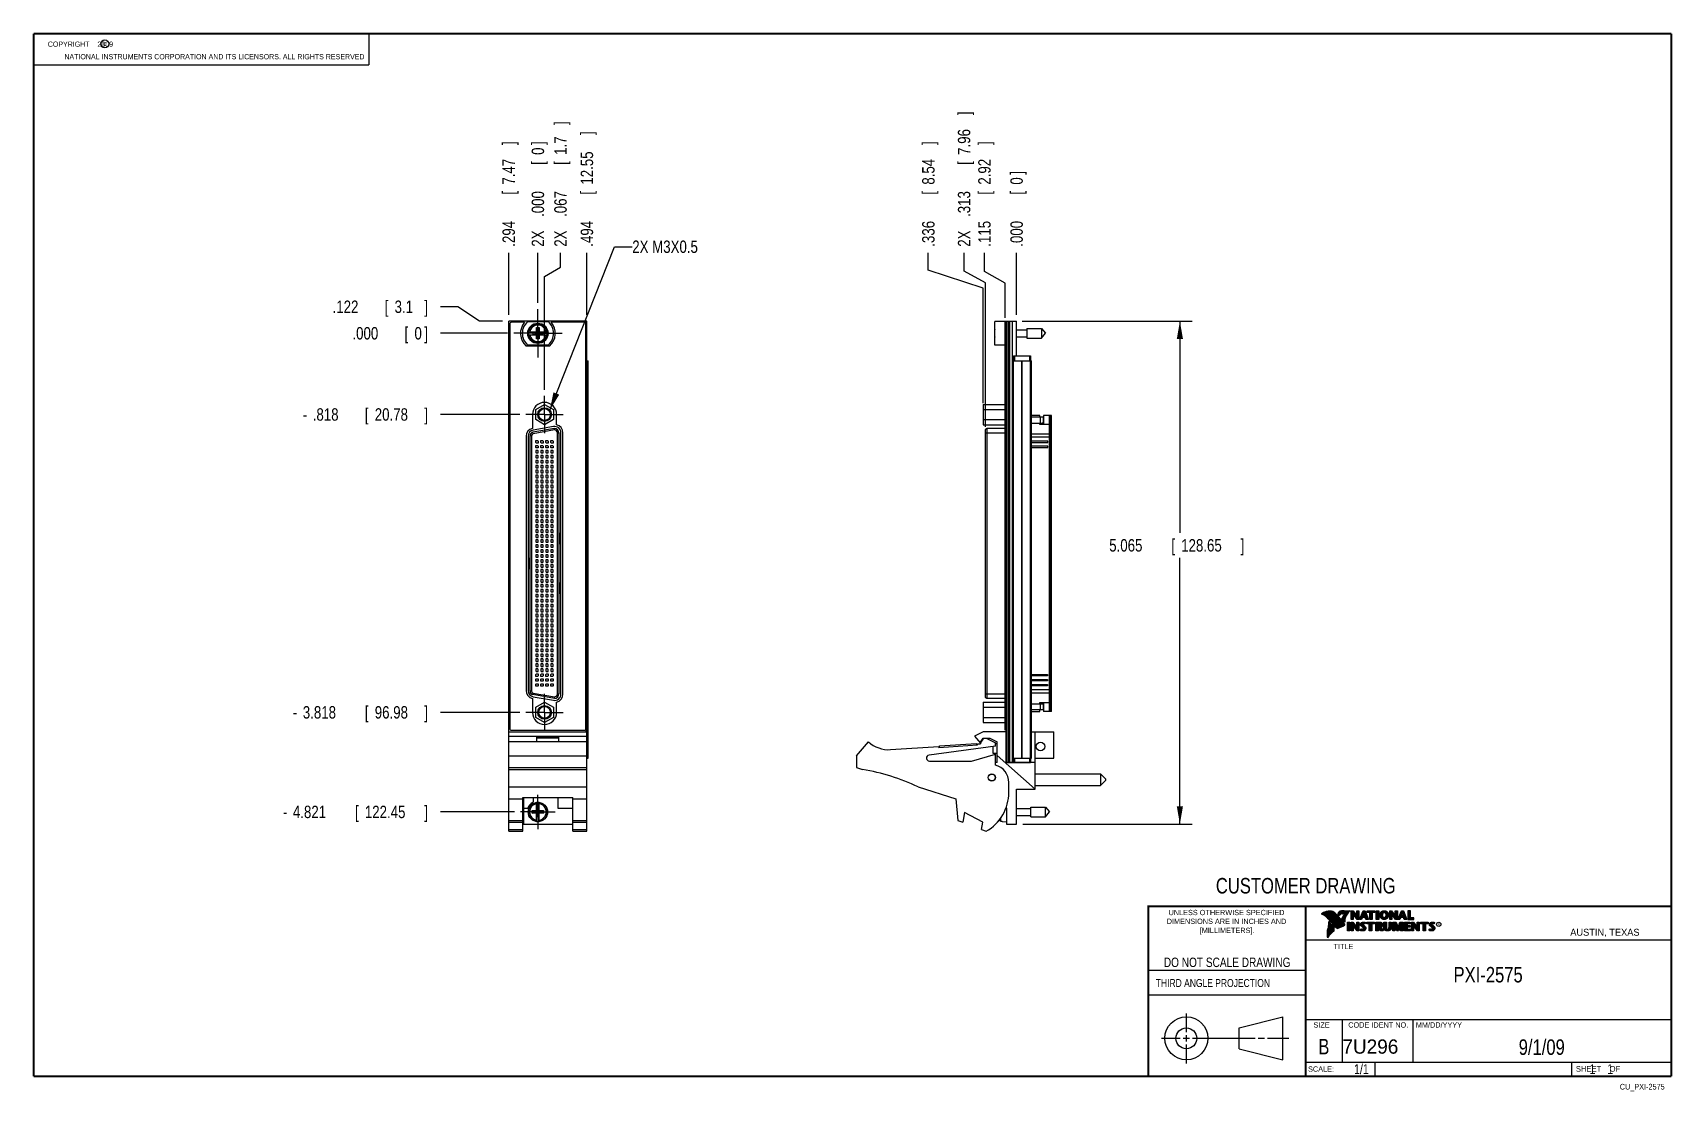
# Model space of a CAD drawing. Header units: inches. Extents: x 0.2 to 16.8, y 0.1 to 10.8.
import ezdxf
from ezdxf.enums import TextEntityAlignment as Align

# ---------------------------------------------------------------- set-up
doc = ezdxf.new("R2010")
doc.units = ezdxf.units.IN
doc.header["$LTSCALE"] = 0.935
doc.header["$MEASUREMENT"] = 0
doc.linetypes.add('CENTER', pattern=[0.6, 0.375, -0.075, 0.075, -0.075])
doc.layers.get('0').update_dxf_attribs({"linetype": 'CONTINUOUS'})
for name, color, linetype in [('DEFAULT_1', 7, 'CENTER'), ('DETAIL', 7, 'CONTINUOUS'), ('DIMENSIONS', 7, 'CONTINUOUS')]:
    doc.layers.add(name, color=color, linetype=linetype)
doc.styles.get("Standard").update_dxf_attribs({"font": 'txt', "width": 0.8})
doc.dimstyles.new('DIMSTYLE_1', dxfattribs={"dimtxt": 0.125, "dimasz": 0.18, "dimexe": 0.18, "dimexo": 0.0625, "dimgap": 0.09, "dimtad": 0, "dimtih": 1, "dimtoh": 1, "dimdec": 3, "dimzin": 4, "dimdsep": 46, "dimtxsty": 'STANDARD', "dimblk": '_FILLED', "dimblk1": '_FILLED', "dimblk2": '_FILLED', "dimcen": 0.09, "dimadec": 0, "dimazin": 0, "dimtp": 0.001, "dimtm": 0.001, "dimtfac": 1, "dimtdec": 3, "dimtofl": 0, "dimtmove": 0, "dimatfit": 3, "dimldrblk": '_FILLED', "dimfxl": 1, "dimtolj": 1, "dimtzin": 4, "dimarcsym": 0})
doc.dimstyles.new('DIMSTYLE_2', dxfattribs={"dimtxt": 0.125, "dimasz": 0.18, "dimexe": 0.18, "dimexo": 0.0625, "dimgap": 0.09, "dimtad": 0, "dimtih": 1, "dimtoh": 1, "dimdec": 3, "dimzin": 4, "dimdsep": 46, "dimtxsty": 'STANDARD', "dimblk": '_FILLED', "dimblk1": '_FILLED', "dimblk2": '_FILLED', "dimcen": 0.09, "dimadec": 0, "dimazin": 0, "dimtp": 0.001, "dimtm": 0.001, "dimtfac": 1, "dimtdec": 3, "dimtofl": 0, "dimtmove": 0, "dimatfit": 3, "dimldrblk": '_FILLED', "dimfxl": 1, "dimtolj": 1, "dimtzin": 4, "dimarcsym": 0})

msp = doc.modelspace()

# ---------------------------------------------------------------- texts
at = {"color": 2, "linetype": 'CONTINUOUS', "width": 0.8}
for s, height, p in [('c', 0.053, (0.946, 10.6363)), ('NATIONAL INSTRUMENTS CORPORATION AND ITS LICENSORS. ALL RIGHTS RESERVED', 0.053, (0.5583, 10.5016)), ('THIRD ANGLE PROJECTION', 0.08, (11.5564, 1.1584))]:
    msp.add_text(s, height=height, dxfattribs=at).set_placement(p)
at = {"color": 7, "linetype": 'CONTINUOUS', "width": 0.8}
for s, height, p in [('CUSTOMER DRAWING', 0.15625, (13.0668, 2.1001)), ('DO NOT SCALE DRAWING', 0.095, (12.2754, 1.3592)), ('B', 0.1562, (13.2497, 0.4798))]:
    msp.add_text(s, height=height, dxfattribs=at).set_placement(p, align=Align.CENTER)
at = {"color": 2, "linetype": 'CONTINUOUS'}
for s, p in [('DIMENSIONS ARE IN INCHES AND', (12.2688, 1.7933)), ('UNLESS OTHERWISE SPECIFIED', (12.2688, 1.8819)), ('[MILLIMETERS].', (12.2746, 1.7015))]:
    msp.add_text(s, height=0.053254, dxfattribs=at).set_placement(p, align=Align.CENTER)
for s, height, p in [('R', 0.0217, (14.3971, 1.7782)), ('AUSTIN, TEXAS', 0.069617, (15.7327, 1.6745)), ('TITLE', 0.05325, (13.3474, 1.5397)), ('SIZE', 0.05325, (13.1451, 0.7494)), ('MM/DD/YYYY', 0.05325, (14.1765, 0.7494)), ('SCALE:', 0.05325, (13.0904, 0.3053)), ('SHEET    OF', 0.057262, (15.7892, 0.3052))]:
    msp.add_text(s, height=height, dxfattribs=at).set_placement(p)
at = {"color": 2, "linetype": 'CONTINUOUS', "width": 0.95}
msp.add_text('CODE IDENT NO.', height=0.053254, dxfattribs=at).set_placement((13.7978, 0.7494), align=Align.CENTER)
at = {"color": 7, "linetype": 'CONTINUOUS'}
msp.add_text('7U296', height=0.14316, dxfattribs=at).set_placement((13.4363, 0.4866))
at = {"color": 7, "linetype": 'CONTINUOUS', "width": 0.8}
msp.add_text('1/1', height=0.1, dxfattribs=at).set_placement((13.7025, 0.2805), align=Align.RIGHT)
at = {"color": 2, "linetype": 'CONTINUOUS', "width": 0.8}
msp.add_text('CU_PXI-2575', height=0.057262, dxfattribs=at).set_placement((16.6837, 0.1254), align=Align.RIGHT)
at = {"color": 2, "linetype": 'CONTINUOUS', "insert": (0.3125, 10.6805), "char_height": 0.053, "width": 0.8904, "attachment_point": 1}
msp.add_mtext('    COPYRIGHT    2009', dxfattribs=at)
at = {"color": 7, "linetype": 'CONTINUOUS'}
for s, insert, char_height, width, attachment_point in [('PXI-2575\\P ', (14.9051, 1.3603), 0.15625, 1, 2), ('9/1/09 ', (15.4455, 0.6307), 0.15625, 0.875, 2), ('    1    1', (15.8075, 0.3805), 0.1, 0.8, 1)]:
    msp.add_mtext(s, dxfattribs=dict(at, insert=insert, char_height=char_height, width=width, attachment_point=attachment_point))
at = {"layer": 'DETAIL', "color": 2, "linetype": 'CONTINUOUS', "width": 0.8}
msp.add_text('2X M3X0.5', height=0.125, dxfattribs=at).set_placement((6.2807, 8.5515))

# ---------------------------------------------------------------- blocks, each defined once
blk = doc.blocks.new('_FILLED')
at = {"color": 0, "linetype": 'BYBLOCK'}
blk.add_solid([(0, 0), (-1, 0.174), (-1, -0.174)], dxfattribs=at)
blk = doc.blocks.new('*D0')
at = {"layer": 'DIMENSIONS', "color": 2, "linetype": 'CONTINUOUS'}
for p, q in [((10.211, 7.864), (11.924, 7.864)), ((11.799, 7.864), (11.799, 5.731)), ((11.799, 2.799), (11.799, 5.481)), ((10.216, 2.799), (11.924, 2.799))]:
    blk.add_line(p, q, dxfattribs=at)
at = {"layer": 'DIMENSIONS', "color": 2, "linetype": 'CONTINUOUS', "xscale": 0.18, "yscale": 0.18, "zscale": 0.18}
for p, rotation in [((11.799, 7.864), 90), ((11.799, 2.799), 270)]:
    blk.add_blockref('_FILLED', p, dxfattribs=dict(at, rotation=rotation))
at = {"layer": 'DIMENSIONS', "color": 2, "linetype": 'CONTINUOUS', "width": 0.8}
for s, p in [('5.065', (11.087, 5.544)), ('[', (11.712, 5.544)), ('128.65', (11.812, 5.544)), (']', (12.412, 5.544))]:
    blk.add_text(s, height=0.125, dxfattribs=at).set_placement(p)
blk = doc.blocks.new('*D1')
at = {"layer": 'DIMENSIONS', "color": 2, "linetype": 'CONTINUOUS'}
for p, q in [((9.829, 8.364), (9.829, 8.552)), ((10.038, 8.248), (9.829, 8.364)), ((10.038, 7.897), (10.038, 8.248))]:
    blk.add_line(p, q, dxfattribs=at)
at = {"layer": 'DIMENSIONS', "color": 2, "linetype": 'CONTINUOUS', "width": 0.8}
for s, p in [(']', (9.892, 9.639)), ('2.92', (9.892, 9.239)), ('[', (9.892, 9.139)), ('.115', (9.892, 8.614))]:
    blk.add_text(s, height=0.125, rotation=90, dxfattribs=at).set_placement(p)
blk = doc.blocks.new('*D2')
at = {"layer": 'DIMENSIONS', "color": 2, "linetype": 'CONTINUOUS'}
for p, q in [((9.264, 8.379), (9.264, 8.552)), ((9.817, 8.196), (9.264, 8.379)), ((9.817, 7.038), (9.817, 8.196))]:
    blk.add_line(p, q, dxfattribs=at)
at = {"layer": 'DIMENSIONS', "color": 2, "linetype": 'CONTINUOUS', "width": 0.8}
for s, p in [(']', (9.327, 9.639)), ('8.54', (9.327, 9.239)), ('[', (9.327, 9.139)), ('.336', (9.327, 8.614))]:
    blk.add_text(s, height=0.125, rotation=90, dxfattribs=at).set_placement(p)
blk = doc.blocks.new('*D3')
at = {"layer": 'DIMENSIONS', "color": 2, "linetype": 'CONTINUOUS'}
blk.add_line((10.153, 7.927), (10.153, 8.552), dxfattribs=at)
at = {"layer": 'DIMENSIONS', "color": 2, "linetype": 'CONTINUOUS', "width": 0.8}
for s, p in [(']', (10.216, 9.339)), ('0', (10.216, 9.239)), ('[', (10.216, 9.139)), ('.000', (10.216, 8.614))]:
    blk.add_text(s, height=0.125, rotation=90, dxfattribs=at).set_placement(p)
blk = doc.blocks.new('*D4')
at = {"layer": 'DIMENSIONS', "color": 2, "linetype": 'CONTINUOUS'}
blk.add_line((5.147, 6.924), (4.348, 6.924), dxfattribs=at)
at = {"layer": 'DIMENSIONS', "color": 2, "linetype": 'CONTINUOUS', "width": 0.8}
for s, p in [('.818', (3.061, 6.862)), ('[', (3.586, 6.862)), ('20.78', (3.686, 6.862)), (']', (4.186, 6.862)), ('-', (2.961, 6.862))]:
    blk.add_text(s, height=0.125, dxfattribs=at).set_placement(p)
blk = doc.blocks.new('*D5')
at = {"layer": 'DIMENSIONS', "color": 2, "linetype": 'CONTINUOUS'}
blk.add_line((5.147, 3.924), (4.348, 3.924), dxfattribs=at)
at = {"layer": 'DIMENSIONS', "color": 2, "linetype": 'CONTINUOUS', "width": 0.8}
for s, p in [('3.818', (2.961, 3.862)), ('[', (3.586, 3.862)), ('96.98', (3.686, 3.862)), (']', (4.186, 3.862)), ('-', (2.861, 3.862))]:
    blk.add_text(s, height=0.125, dxfattribs=at).set_placement(p)
blk = doc.blocks.new('*D6')
at = {"layer": 'DIMENSIONS', "color": 2, "linetype": 'CONTINUOUS'}
blk.add_line((5.093, 2.921), (4.348, 2.921), dxfattribs=at)
at = {"layer": 'DIMENSIONS', "color": 2, "linetype": 'CONTINUOUS', "width": 0.8}
for s, p in [('4.821', (2.861, 2.859)), ('[', (3.486, 2.859)), ('122.45', (3.586, 2.859)), (']', (4.186, 2.859)), ('-', (2.761, 2.859))]:
    blk.add_text(s, height=0.125, dxfattribs=at).set_placement(p)
blk = doc.blocks.new('*D7')
at = {"layer": 'DIMENSIONS', "color": 2, "linetype": 'CONTINUOUS'}
blk.add_line((5.024, 7.742), (4.348, 7.742), dxfattribs=at)
at = {"layer": 'DIMENSIONS', "color": 2, "linetype": 'CONTINUOUS', "width": 0.8}
for s, p in [('.000', (3.461, 7.68)), ('[', (3.986, 7.68)), ('0', (4.086, 7.68)), (']', (4.186, 7.68))]:
    blk.add_text(s, height=0.125, dxfattribs=at).set_placement(p)
blk = doc.blocks.new('*D8')
at = {"layer": 'DIMENSIONS', "color": 2, "linetype": 'CONTINUOUS'}
for p, q in [((4.522, 8.009), (4.348, 8.009)), ((4.742, 7.864), (4.522, 8.009)), ((4.973, 7.864), (4.742, 7.864))]:
    blk.add_line(p, q, dxfattribs=at)
at = {"layer": 'DIMENSIONS', "color": 2, "linetype": 'CONTINUOUS', "width": 0.8}
for s, p in [('.122', (3.261, 7.947)), ('[', (3.786, 7.947)), ('3.1', (3.886, 7.947)), (']', (4.186, 7.947))]:
    blk.add_text(s, height=0.125, dxfattribs=at).set_placement(p)
blk = doc.blocks.new('*D9')
at = {"layer": 'DIMENSIONS', "color": 2, "linetype": 'CONTINUOUS'}
for p, q in [((5.557, 8.407), (5.557, 8.552)), ((5.397, 8.314), (5.557, 8.407)), ((5.397, 7.174), (5.397, 8.314))]:
    blk.add_line(p, q, dxfattribs=at)
at = {"layer": 'DIMENSIONS', "color": 2, "linetype": 'CONTINUOUS', "width": 0.8}
for s, p in [(']', (5.62, 9.839)), ('1.7', (5.62, 9.539)), ('[', (5.62, 9.439)), ('.067', (5.62, 8.914)), ('2X ', (5.62, 8.614))]:
    blk.add_text(s, height=0.125, rotation=90, dxfattribs=at).set_placement(p)
blk = doc.blocks.new('*D10')
at = {"layer": 'DIMENSIONS', "color": 2, "linetype": 'CONTINUOUS'}
blk.add_line((5.036, 7.927), (5.036, 8.552), dxfattribs=at)
at = {"layer": 'DIMENSIONS', "color": 2, "linetype": 'CONTINUOUS', "width": 0.8}
for s, p in [(']', (5.098, 9.639)), ('7.47', (5.098, 9.239)), ('[', (5.098, 9.139)), ('.294', (5.098, 8.614))]:
    blk.add_text(s, height=0.125, rotation=90, dxfattribs=at).set_placement(p)
blk = doc.blocks.new('*D11')
at = {"layer": 'DIMENSIONS', "color": 2, "linetype": 'CONTINUOUS'}
blk.add_line((5.824, 7.927), (5.824, 8.552), dxfattribs=at)
at = {"layer": 'DIMENSIONS', "color": 2, "linetype": 'CONTINUOUS', "width": 0.8}
for s, p in [(']', (5.886, 9.739)), ('12.55', (5.886, 9.239)), ('[', (5.886, 9.139)), ('.494', (5.886, 8.614))]:
    blk.add_text(s, height=0.125, rotation=90, dxfattribs=at).set_placement(p)
blk = doc.blocks.new('*D12')
at = {"layer": 'DIMENSIONS', "color": 2, "linetype": 'CONTINUOUS'}
blk.add_line((5.33, 8.048), (5.33, 8.552), dxfattribs=at)
at = {"layer": 'DIMENSIONS', "color": 2, "linetype": 'CONTINUOUS', "width": 0.8}
for s, p in [(']', (5.392, 9.639)), ('0', (5.392, 9.539)), ('[', (5.392, 9.439)), ('.000', (5.392, 8.914)), ('2X ', (5.392, 8.614))]:
    blk.add_text(s, height=0.125, rotation=90, dxfattribs=at).set_placement(p)
blk = doc.blocks.new('*D13')
at = {"layer": 'DIMENSIONS', "color": 2, "linetype": 'CONTINUOUS'}
for p, q in [((9.625, 8.367), (9.625, 8.552)), ((9.84, 8.251), (9.625, 8.367)), ((9.84, 6.801), (9.84, 8.251))]:
    blk.add_line(p, q, dxfattribs=at)
at = {"layer": 'DIMENSIONS', "color": 2, "linetype": 'CONTINUOUS', "width": 0.8}
for s, p in [(']', (9.687, 9.939)), ('7.96', (9.687, 9.539)), ('[', (9.687, 9.439)), ('.313', (9.687, 8.914)), ('2X ', (9.687, 8.614))]:
    blk.add_text(s, height=0.125, rotation=90, dxfattribs=at).set_placement(p)

# ---------------------------------------------------------------- dimensions: what is measured, and where the dimension line sits
at = {"layer": 'DIMENSIONS', "color": 2, "linetype": 'CONTINUOUS'}
for feature_location, offset, dtype, origin, text, picture, middle in [((9.8397, 6.80149), (-0.21519, 1.75005), 0, (10.15316, 7.86404), '2X <>', '*D13', (9.62451, 9.32654)), ((5.3968, 7.1741), (0.1602, 1.3775), 0, (5.3298, 7.9855), '2X <>', '*D9', (5.557, 9.2765)), ((5.3298032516, 8.0480392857), (0, 0.5035), 1, (5.3298032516, 7.9855392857), '2X <>', '*D12', (5.3298032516, 9.1765392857)), ((5.0933, 2.9211), (-0.745, 0), 0, (5.0863, 7.742), '-<>', '*D6', (3.5233, 2.9211)), ((5.1468, 3.9241), (-0.7985, 0), 0, (5.0863, 7.742), '-<>', '*D5', (3.5733, 3.9241)), ((5.1468, 6.9241), (-0.7985, 0), 0, (5.0863, 7.742), '-<>', '*D4', (3.6233, 6.9241))]:
    dim = msp.add_ordinate_dim(feature_location=feature_location, offset=offset, dtype=dtype, origin=origin, text=text, dimstyle='DIMSTYLE_2', dxfattribs=at)
    dim.commit()
    dim.dimension.update_dxf_attribs({"geometry": picture, "text_midpoint": middle})
for feature_location, offset, dtype, origin, picture, middle in [((5.8238, 7.9265), (0, 0.625), 1, (5.3298, 7.9855), '*D11', (5.8238, 9.2265)), ((5.0358, 7.9265), (0, 0.625), 1, (5.3298, 7.9855), '*D10', (5.0358, 9.1765)), ((9.8169, 7.0377), (-0.5526, 1.5138), 0, (10.1532, 7.864), '*D2', (9.2644, 9.1765)), ((10.0381631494, 7.8965392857), (-0.2091053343, 0.655), 0, (10.1531631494, 7.8640392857), '*D1', (9.8290578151, 9.1765392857)), ((10.1531631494, 7.9265392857), (0, 0.625), 1, (10.1531631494, 7.8640392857), '*D3', (10.1531631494, 9.0265392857)), ((4.9733, 7.864), (-0.625, 0.1451), 0, (5.0863, 7.742), '*D8', (3.7733, 8.0092)), ((5.0238032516, 7.7420392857), (-0.6755, 0), 0, (5.0863032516, 7.7420392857), '*D7', (3.8733032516, 7.7420392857))]:
    dim = msp.add_ordinate_dim(feature_location=feature_location, offset=offset, dtype=dtype, origin=origin, dimstyle='DIMSTYLE_2', dxfattribs=at)
    dim.commit()
    dim.dimension.update_dxf_attribs({"geometry": picture, "text_midpoint": middle})
dim = msp.add_linear_dim(base=(11.7992, 7.864), p1=(10.2157, 2.7991), p2=(10.2107, 7.864), angle=90, dimstyle='DIMSTYLE_1', dxfattribs=at)
dim.commit()
dim.dimension.update_dxf_attribs({"geometry": '*D0', "text_midpoint": (11.7992, 5.6063), "dimtype": 160})

# ---------------------------------------------------------------- linework, layer by layer
at = {"color": 2, "linetype": 'CONTINUOUS'}
for p, q in [((0.25, 10.7586), (3.625, 10.7586)), ((0.25, 10.7586), (0.25, 10.4456)), ((3.625, 10.7586), (3.625, 10.4456)), ((0.25, 10.4456), (3.625, 10.4456)), ((13.0652, 1.9695), (16.745, 1.9695)), ((13.0652, 1.9695), (13.0652, 0.2605)), ((13.2311, 1.8934), (13.2311, 1.8949)), ((13.2347, 1.8921), (13.2347, 1.8972)), ((13.2382, 1.8907), (13.2382, 1.8994)), ((13.2418, 1.8892), (13.2418, 1.9015)), ((13.2453, 1.8876), (13.2453, 1.9035)), ((13.2489, 1.8858), (13.2489, 1.9054)), ((13.2524, 1.8839), (13.2524, 1.9069)), ((13.256, 1.8818), (13.256, 1.9084)), ((13.2596, 1.8796), (13.2596, 1.9098)), ((13.2631, 1.8772), (13.2631, 1.9111)), ((13.2667, 1.8747), (13.2667, 1.9124)), ((13.2702, 1.872), (13.2702, 1.9135)), ((13.2738, 1.869), (13.2738, 1.9146)), ((13.2773, 1.8658), (13.2773, 1.9155)), ((13.2809, 1.8624), (13.2809, 1.9164)), ((13.2844, 1.8587), (13.2844, 1.9173)), ((13.288, 1.8549), (13.288, 1.9181)), ((13.2915, 1.851), (13.2915, 1.9188)), ((13.2951, 1.8471), (13.2951, 1.9194)), ((13.2987, 1.8431), (13.2987, 1.9198)), ((13.3022, 1.8391), (13.3022, 1.92)), ((13.3058, 1.8351), (13.3058, 1.9201)), ((13.3093, 1.8311), (13.3093, 1.9201)), ((13.3129, 1.827), (13.3129, 1.9199)), ((13.3164, 1.8229), (13.3164, 1.9196)), ((13.32, 1.8188), (13.32, 1.9192)), ((13.3235, 1.8146), (13.3235, 1.9186)), ((13.3271, 1.8104), (13.3271, 1.9179)), ((13.3306, 1.8062), (13.3306, 1.9172)), ((13.3342, 1.802), (13.3342, 1.9163)), ((13.3378, 1.7978), (13.3378, 1.9151)), ((13.3413, 1.7937), (13.3413, 1.9138)), ((13.3449, 1.7897), (13.3449, 1.9122)), ((13.3484, 1.7856), (13.3484, 1.9103)), ((13.352, 1.7817), (13.352, 1.9081)), ((13.3555, 1.7778), (13.3555, 1.9055)), ((13.3591, 1.7739), (13.3591, 1.9026)), ((13.3626, 1.7701), (13.3626, 1.8991)), ((13.3662, 1.7663), (13.3662, 1.8952)), ((13.3697, 1.7625), (13.3697, 1.8915)), ((13.3733, 1.7588), (13.3733, 1.8878)), ((13.3769, 1.7556), (13.3769, 1.8841)), ((13.3804, 1.7529), (13.3804, 1.8803)), ((13.384, 1.7512), (13.384, 1.8766)), ((13.3875, 1.7509), (13.3875, 1.8728)), ((13.4022, 1.878), (13.3901, 1.8922)), ((13.3911, 1.7518), (13.3911, 1.8691)), ((13.4029, 1.881), (13.3927, 1.893)), ((13.3946, 1.8908), (13.3946, 1.8999)), ((13.3946, 1.7533), (13.3946, 1.8653)), ((13.3982, 1.8866), (13.3982, 1.9062)), ((13.3982, 1.7548), (13.3982, 1.8615)), ((13.4017, 1.8824), (13.4017, 1.9101)), ((13.4017, 1.7563), (13.4017, 1.8574)), ((13.4053, 1.8823), (13.4053, 1.9129)), ((13.4053, 1.7578), (13.4053, 1.8531)), ((13.4088, 1.8844), (13.4088, 1.915)), ((13.4088, 1.7593), (13.4088, 1.8488)), ((13.4124, 1.887), (13.4124, 1.9167)), ((13.4124, 1.7609), (13.4124, 1.8445)), ((13.4159, 1.89), (13.4159, 1.9182)), ((13.4159, 1.7625), (13.4159, 1.8402)), ((13.4195, 1.8937), (13.4195, 1.9193)), ((13.4195, 1.7641), (13.4195, 1.8359)), ((13.4231, 1.8964), (13.4231, 1.9203)), ((13.4231, 1.7657), (13.4231, 1.8316)), ((13.4266, 1.8982), (13.4266, 1.9209)), ((13.4266, 1.7674), (13.4266, 1.8273)), ((13.4302, 1.8995), (13.4302, 1.9214)), ((13.4302, 1.7691), (13.4302, 1.823)), ((13.4414, 1.8328), (13.4319, 1.8437)), ((13.4337, 1.8997), (13.4337, 1.922)), ((13.4337, 1.7708), (13.4337, 1.8187)), ((13.4433, 1.8344), (13.4349, 1.844)), ((13.4373, 1.8991), (13.4373, 1.9224)), ((13.4373, 1.8413), (13.4373, 1.8491)), ((13.4408, 1.898), (13.4408, 1.9228)), ((13.4408, 1.8372), (13.4408, 1.8572)), ((13.4444, 1.8972), (13.4444, 1.9231)), ((13.4444, 1.8331), (13.4444, 1.8665)), ((13.4479, 1.8969), (13.4479, 1.9234)), ((13.4479, 1.8288), (13.4479, 1.873)), ((13.4515, 1.8966), (13.4515, 1.9236)), ((13.4515, 1.8247), (13.4515, 1.8764)), ((13.4529, 1.9261), (13.5132, 1.9271)), ((13.453, 1.9236), (13.5067, 1.9245)), ((13.455, 1.8965), (13.455, 1.9237)), ((13.455, 1.8207), (13.455, 1.878)), ((13.4586, 1.8964), (13.4586, 1.9237)), ((13.4586, 1.8303), (13.4586, 1.879)), ((13.4622, 1.8957), (13.4622, 1.9238)), ((13.4622, 1.8535), (13.4622, 1.8795)), ((13.4657, 1.8935), (13.4657, 1.9238)), ((13.4657, 1.8636), (13.4657, 1.8798)), ((13.4693, 1.872), (13.4693, 1.9239)), ((13.4728, 1.8794), (13.4728, 1.9239)), ((13.4764, 1.8859), (13.4764, 1.924)), ((13.4799, 1.8919), (13.4799, 1.924)), ((13.4835, 1.8973), (13.4835, 1.9241)), ((13.487, 1.9023), (13.487, 1.9242)), ((13.4906, 1.9069), (13.4906, 1.9242)), ((13.4941, 1.9112), (13.4941, 1.9243)), ((13.4977, 1.9153), (13.4977, 1.9243)), ((13.5013, 1.9191), (13.5013, 1.9244)), ((13.5261, 1.9263), (13.5451, 1.9263)), ((13.5261, 1.839), (13.5261, 1.9263)), ((13.5466, 1.839), (13.5261, 1.839)), ((13.5286, 1.9237), (13.5439, 1.9237)), ((13.5286, 1.8415), (13.5286, 1.9237)), ((13.5441, 1.8415), (13.5286, 1.8415)), ((13.5332, 1.8415), (13.5332, 1.9237)), ((13.5367, 1.8415), (13.5367, 1.9237)), ((13.5402, 1.8415), (13.5402, 1.9237)), ((13.5441, 1.8976), (13.5437, 1.9237)), ((13.5439, 1.9237), (13.5854, 1.869)), ((13.5873, 1.8415), (13.5441, 1.8976)), ((13.5441, 1.8976), (13.5441, 1.8415)), ((13.5451, 1.9263), (13.5829, 1.8765)), ((13.586, 1.839), (13.5466, 1.8902)), ((13.5466, 1.8902), (13.5466, 1.839)), ((13.5471, 1.8936), (13.5471, 1.9194)), ((13.5506, 1.8891), (13.5506, 1.9149)), ((13.5541, 1.8846), (13.5541, 1.9103)), ((13.5576, 1.8801), (13.5576, 1.9057)), ((13.561, 1.8756), (13.561, 1.9011)), ((13.5645, 1.8711), (13.5645, 1.8965)), ((13.568, 1.8665), (13.568, 1.8919)), ((13.5715, 1.862), (13.5715, 1.8874)), ((13.575, 1.8575), (13.575, 1.8828)), ((13.5784, 1.853), (13.5784, 1.8782)), ((13.5819, 1.8485), (13.5819, 1.8736)), ((13.5829, 1.9263), (13.6036, 1.9263)), ((13.5829, 1.8765), (13.5829, 1.9263)), ((13.5854, 1.9237), (13.6011, 1.9237)), ((13.5854, 1.869), (13.5854, 1.9237)), ((13.5854, 1.844), (13.5854, 1.869)), ((13.6036, 1.839), (13.586, 1.839)), ((13.6011, 1.8415), (13.5873, 1.8415)), ((13.5889, 1.8415), (13.5889, 1.9237)), ((13.5923, 1.8415), (13.5923, 1.9237)), ((13.5958, 1.8415), (13.5958, 1.9237)), ((13.5993, 1.8415), (13.5993, 1.9237)), ((13.6011, 1.9237), (13.6011, 1.8415)), ((13.6036, 1.9263), (13.6036, 1.839)), ((13.6088, 1.839), (13.6444, 1.9262)), ((13.6294, 1.839), (13.6088, 1.839)), ((13.6125, 1.8415), (13.6461, 1.9237)), ((13.6277, 1.8415), (13.6125, 1.8415)), ((13.6167, 1.8415), (13.6167, 1.8516)), ((13.6201, 1.8415), (13.6201, 1.8601)), ((13.6236, 1.8415), (13.6236, 1.8686)), ((13.6271, 1.8415), (13.6271, 1.8771)), ((13.6361, 1.8623), (13.6277, 1.8415)), ((13.6378, 1.8598), (13.6294, 1.839)), ((13.6306, 1.8486), (13.6306, 1.8857)), ((13.634, 1.8573), (13.634, 1.8942)), ((13.6665, 1.8623), (13.6361, 1.8623)), ((13.6375, 1.8623), (13.6375, 1.9027)), ((13.6647, 1.8598), (13.6378, 1.8598)), ((13.6388, 1.8711), (13.65, 1.9073)), ((13.6639, 1.8711), (13.6388, 1.8711)), ((13.641, 1.8781), (13.641, 1.9112)), ((13.641, 1.8623), (13.641, 1.8711)), ((13.6423, 1.8736), (13.6519, 1.9048)), ((13.6606, 1.8736), (13.6423, 1.8736)), ((13.6444, 1.9262), (13.6664, 1.9262)), ((13.6445, 1.8893), (13.6445, 1.9197)), ((13.6445, 1.8623), (13.6445, 1.8711)), ((13.6461, 1.9237), (13.6647, 1.9237)), ((13.6479, 1.9006), (13.6479, 1.9237)), ((13.6479, 1.8623), (13.6479, 1.8711)), ((13.65, 1.9073), (13.6541, 1.9073)), ((13.6514, 1.9073), (13.6514, 1.9237)), ((13.6514, 1.8623), (13.6514, 1.8711)), ((13.6519, 1.9048), (13.6521, 1.9048)), ((13.6521, 1.9048), (13.6606, 1.8736)), ((13.6541, 1.9073), (13.6639, 1.8711)), ((13.6549, 1.9043), (13.6549, 1.9237)), ((13.6549, 1.8623), (13.6549, 1.8711)), ((13.6584, 1.8915), (13.6584, 1.9237)), ((13.6584, 1.8623), (13.6584, 1.8711)), ((13.6618, 1.8787), (13.6618, 1.9237)), ((13.6618, 1.8623), (13.6618, 1.8711)), ((13.6647, 1.9237), (13.6959, 1.8415)), ((13.6717, 1.839), (13.6647, 1.8598)), ((13.6653, 1.8623), (13.6653, 1.922)), ((13.6664, 1.9262), (13.6995, 1.839)), ((13.6735, 1.8415), (13.6665, 1.8623)), ((13.6688, 1.8555), (13.6688, 1.9128)), ((13.6995, 1.839), (13.6717, 1.839)), ((13.6723, 1.8452), (13.6723, 1.9037)), ((13.6959, 1.8415), (13.6735, 1.8415)), ((13.6757, 1.8415), (13.6757, 1.8945)), ((13.6792, 1.8415), (13.6792, 1.8854)), ((13.6827, 1.8415), (13.6827, 1.8762)), ((13.6862, 1.8415), (13.6862, 1.8671)), ((13.6866, 1.9262), (13.7634, 1.9262)), ((13.6866, 1.9099), (13.6866, 1.9262)), ((13.7118, 1.9099), (13.6866, 1.9099)), ((13.6891, 1.9237), (13.7609, 1.9237)), ((13.6891, 1.9125), (13.6891, 1.9237)), ((13.7143, 1.9125), (13.6891, 1.9125)), ((13.6896, 1.8415), (13.6896, 1.8579)), ((13.6931, 1.9125), (13.6931, 1.9237)), ((13.6931, 1.8415), (13.6931, 1.8488)), ((13.6966, 1.9125), (13.6966, 1.9237)), ((13.7001, 1.9125), (13.7001, 1.9237)), ((13.7035, 1.9125), (13.7035, 1.9237)), ((13.707, 1.9125), (13.707, 1.9237)), ((13.7105, 1.9125), (13.7105, 1.9237)), ((13.7118, 1.839), (13.7118, 1.9099)), ((13.7382, 1.839), (13.7118, 1.839)), ((13.7143, 1.9125), (13.714, 1.9237)), ((13.7143, 1.8415), (13.7143, 1.9125)), ((13.7357, 1.8415), (13.7143, 1.8415)), ((13.7174, 1.8415), (13.7174, 1.9237)), ((13.7209, 1.8415), (13.7209, 1.9237)), ((13.7244, 1.8415), (13.7244, 1.9237)), ((13.7279, 1.8415), (13.7279, 1.9237)), ((13.7313, 1.8415), (13.7313, 1.9237)), ((13.7357, 1.9125), (13.7348, 1.9237)), ((13.7609, 1.9125), (13.7357, 1.9125)), ((13.7357, 1.9125), (13.7357, 1.8415)), ((13.7634, 1.9099), (13.7382, 1.9099)), ((13.7382, 1.9099), (13.7382, 1.839)), ((13.7383, 1.9125), (13.7383, 1.9237)), ((13.7418, 1.9125), (13.7418, 1.9237)), ((13.7452, 1.9125), (13.7452, 1.9237)), ((13.7487, 1.9125), (13.7487, 1.9237)), ((13.7522, 1.9125), (13.7522, 1.9237)), ((13.7557, 1.9125), (13.7557, 1.9237)), ((13.7591, 1.9125), (13.7591, 1.9237)), ((13.7609, 1.9237), (13.7609, 1.9125)), ((13.7634, 1.9262), (13.7634, 1.9099)), ((13.7768, 1.9262), (13.8031, 1.9262)), ((13.7768, 1.839), (13.7768, 1.9262)), ((13.8031, 1.839), (13.7768, 1.839)), ((13.7794, 1.9237), (13.8006, 1.9237)), ((13.7794, 1.8415), (13.7794, 1.9237)), ((13.8006, 1.8415), (13.7794, 1.8415)), ((13.7835, 1.8415), (13.7835, 1.9237)), ((13.787, 1.8415), (13.787, 1.9237)), ((13.7904, 1.8415), (13.7904, 1.9237)), ((13.7939, 1.8415), (13.7939, 1.9237)), ((13.7974, 1.8415), (13.7974, 1.9237)), ((13.8006, 1.9237), (13.8006, 1.8415)), ((13.8031, 1.9262), (13.8031, 1.839)), ((13.8154, 1.8853), (13.8155, 1.8871)), ((13.8154, 1.8834), (13.8154, 1.8853)), ((13.8154, 1.8816), (13.8154, 1.8834)), ((13.8155, 1.8797), (13.8154, 1.8816)), ((13.8155, 1.8871), (13.8157, 1.8889)), ((13.8157, 1.8779), (13.8155, 1.8797)), ((13.8157, 1.8889), (13.8159, 1.8907)), ((13.8159, 1.876), (13.8157, 1.8779)), ((13.8159, 1.8907), (13.8161, 1.8924)), ((13.8162, 1.8742), (13.8159, 1.876)), ((13.8161, 1.8924), (13.8165, 1.8941)), ((13.8166, 1.8724), (13.8162, 1.8742)), ((13.8165, 1.8941), (13.8169, 1.8958)), ((13.817, 1.8706), (13.8166, 1.8724)), ((13.8169, 1.8958), (13.8174, 1.8975)), ((13.8174, 1.8689), (13.817, 1.8706)), ((13.8174, 1.8975), (13.8179, 1.8991)), ((13.8179, 1.8672), (13.8174, 1.8689)), ((13.8179, 1.8991), (13.8185, 1.9006)), ((13.8179, 1.8852), (13.818, 1.8869)), ((13.8179, 1.8834), (13.8179, 1.8852)), ((13.818, 1.8817), (13.8179, 1.8834)), ((13.8185, 1.8655), (13.8179, 1.8672)), ((13.818, 1.8869), (13.8182, 1.8886)), ((13.8181, 1.8799), (13.818, 1.8817)), ((13.8182, 1.8781), (13.8181, 1.8799)), ((13.8182, 1.8886), (13.8184, 1.8903)), ((13.8184, 1.8764), (13.8182, 1.8781)), ((13.8184, 1.8903), (13.8186, 1.892)), ((13.8187, 1.8746), (13.8184, 1.8764)), ((13.8185, 1.9006), (13.8191, 1.9021)), ((13.8191, 1.8639), (13.8185, 1.8655)), ((13.8186, 1.892), (13.819, 1.8936)), ((13.8191, 1.8729), (13.8187, 1.8746)), ((13.819, 1.8936), (13.8193, 1.8952)), ((13.8191, 1.9021), (13.8198, 1.9036)), ((13.8194, 1.8712), (13.8191, 1.8729)), ((13.8198, 1.8623), (13.8191, 1.8639)), ((13.8193, 1.8952), (13.8198, 1.8967)), ((13.8199, 1.8696), (13.8194, 1.8712)), ((13.8198, 1.9036), (13.8206, 1.9051)), ((13.8198, 1.8967), (13.8203, 1.8982)), ((13.8205, 1.8607), (13.8198, 1.8623)), ((13.8204, 1.8679), (13.8199, 1.8696)), ((13.8203, 1.8982), (13.8208, 1.8997)), ((13.8209, 1.8664), (13.8204, 1.8679)), ((13.8213, 1.8592), (13.8205, 1.8607)), ((13.8206, 1.9051), (13.8214, 1.9065)), ((13.8208, 1.8997), (13.8214, 1.9011)), ((13.8209, 1.8664), (13.8208, 1.8997)), ((13.8215, 1.8648), (13.8209, 1.8664)), ((13.8221, 1.8578), (13.8213, 1.8592)), ((13.8214, 1.9065), (13.8223, 1.9079)), ((13.8214, 1.9011), (13.8221, 1.9025)), ((13.8221, 1.8633), (13.8215, 1.8648)), ((13.8221, 1.9025), (13.8228, 1.9038)), ((13.8228, 1.8619), (13.8221, 1.8633)), ((13.823, 1.8563), (13.8221, 1.8578)), ((13.8223, 1.9079), (13.8232, 1.9092)), ((13.8228, 1.9038), (13.8236, 1.9052)), ((13.8235, 1.8604), (13.8228, 1.8619)), ((13.8239, 1.855), (13.823, 1.8563)), ((13.8232, 1.9092), (13.8243, 1.9106)), ((13.8243, 1.8591), (13.8235, 1.8604)), ((13.8236, 1.9052), (13.8244, 1.9065)), ((13.8249, 1.8536), (13.8239, 1.855)), ((13.8243, 1.9106), (13.8253, 1.9119)), ((13.8243, 1.8591), (13.8244, 1.9065)), ((13.8251, 1.8577), (13.8243, 1.8591)), ((13.8244, 1.9065), (13.8253, 1.9077)), ((13.826, 1.8523), (13.8249, 1.8536)), ((13.826, 1.8564), (13.8251, 1.8577)), ((13.8253, 1.9119), (13.8265, 1.9132)), ((13.8253, 1.9077), (13.8262, 1.909)), ((13.8269, 1.8552), (13.826, 1.8564)), ((13.8271, 1.8511), (13.826, 1.8523)), ((13.8262, 1.909), (13.8273, 1.9102)), ((13.8265, 1.9132), (13.8276, 1.9144)), ((13.8279, 1.854), (13.8269, 1.8552)), ((13.8282, 1.8499), (13.8271, 1.8511)), ((13.8273, 1.9102), (13.8283, 1.9114)), ((13.8276, 1.9144), (13.8288, 1.9156)), ((13.8279, 1.854), (13.8283, 1.9114)), ((13.8289, 1.8528), (13.8279, 1.854)), ((13.8294, 1.8487), (13.8282, 1.8499)), ((13.8283, 1.9114), (13.8294, 1.9126)), ((13.8288, 1.9156), (13.8301, 1.9167)), ((13.83, 1.8517), (13.8289, 1.8528)), ((13.8294, 1.9126), (13.8306, 1.9137)), ((13.8306, 1.8476), (13.8294, 1.8487)), ((13.8311, 1.8506), (13.83, 1.8517)), ((13.8301, 1.9167), (13.8314, 1.9178)), ((13.8306, 1.9137), (13.8318, 1.9148)), ((13.8319, 1.8466), (13.8306, 1.8476)), ((13.8311, 1.8506), (13.8318, 1.9148)), ((13.8323, 1.8496), (13.8311, 1.8506)), ((13.8314, 1.9178), (13.8327, 1.9188)), ((13.8318, 1.9148), (13.833, 1.9158)), ((13.8332, 1.8456), (13.8319, 1.8466)), ((13.8335, 1.8486), (13.8323, 1.8496)), ((13.8327, 1.9188), (13.834, 1.9198)), ((13.833, 1.9158), (13.8342, 1.9168)), ((13.8346, 1.8447), (13.8332, 1.8456)), ((13.8347, 1.8477), (13.8335, 1.8486)), ((13.834, 1.9198), (13.8354, 1.9207)), ((13.8342, 1.9168), (13.8355, 1.9177)), ((13.836, 1.8438), (13.8346, 1.8447)), ((13.8347, 1.8477), (13.8355, 1.9177)), ((13.836, 1.8468), (13.8347, 1.8477)), ((13.8354, 1.9207), (13.8368, 1.9215)), ((13.8355, 1.9177), (13.8368, 1.9185)), ((13.8373, 1.846), (13.836, 1.8468)), ((13.8374, 1.843), (13.836, 1.8438)), ((13.8368, 1.9215), (13.8382, 1.9223)), ((13.8368, 1.9185), (13.8381, 1.9193)), ((13.8386, 1.8452), (13.8373, 1.846)), ((13.839, 1.8423), (13.8374, 1.843)), ((13.8381, 1.9193), (13.8394, 1.92)), ((13.8386, 1.8452), (13.8381, 1.9193)), ((13.8382, 1.9223), (13.8397, 1.923)), ((13.84, 1.8445), (13.8386, 1.8452)), ((13.8405, 1.8416), (13.839, 1.8423)), ((13.8394, 1.92), (13.8408, 1.9207)), ((13.8397, 1.923), (13.8412, 1.9237)), ((13.8397, 1.8857), (13.8398, 1.8868)), ((13.8397, 1.8845), (13.8397, 1.8857)), ((13.8397, 1.8833), (13.8397, 1.8845)), ((13.8397, 1.8821), (13.8397, 1.8833)), ((13.8397, 1.8809), (13.8397, 1.8821)), ((13.8398, 1.8796), (13.8397, 1.8809)), ((13.8398, 1.8868), (13.8399, 1.888)), ((13.8399, 1.8784), (13.8398, 1.8796)), ((13.8399, 1.888), (13.84, 1.8891)), ((13.84, 1.8773), (13.8399, 1.8784)), ((13.84, 1.8891), (13.8401, 1.8902)), ((13.8401, 1.8761), (13.84, 1.8773)), ((13.8415, 1.8439), (13.84, 1.8445)), ((13.8401, 1.8902), (13.8402, 1.8913)), ((13.8402, 1.8749), (13.8401, 1.8761)), ((13.8402, 1.8913), (13.8403, 1.8924)), ((13.8404, 1.8738), (13.8402, 1.8749)), ((13.8403, 1.8924), (13.8405, 1.8934)), ((13.8405, 1.8727), (13.8404, 1.8738)), ((13.8405, 1.8934), (13.8407, 1.8944)), ((13.8407, 1.8716), (13.8405, 1.8727)), ((13.8421, 1.8409), (13.8405, 1.8416)), ((13.8407, 1.8944), (13.8409, 1.8954)), ((13.841, 1.8706), (13.8407, 1.8716)), ((13.8408, 1.9207), (13.8422, 1.9213)), ((13.8409, 1.8954), (13.8411, 1.8963)), ((13.8412, 1.8696), (13.841, 1.8706)), ((13.8411, 1.8963), (13.8414, 1.8972)), ((13.8412, 1.9237), (13.8427, 1.9243)), ((13.8414, 1.8686), (13.8412, 1.8696)), ((13.8414, 1.8972), (13.8416, 1.8981)), ((13.8417, 1.8677), (13.8414, 1.8686)), ((13.8415, 1.8439), (13.8417, 1.8678)), ((13.843, 1.8433), (13.8415, 1.8439)), ((13.8416, 1.8981), (13.8419, 1.899)), ((13.842, 1.8667), (13.8417, 1.8677)), ((13.8419, 1.899), (13.8422, 1.8999)), ((13.842, 1.8991), (13.8422, 1.9213)), ((13.8423, 1.8658), (13.842, 1.8667)), ((13.8438, 1.8404), (13.8421, 1.8409)), ((13.8422, 1.9213), (13.8436, 1.9219)), ((13.8422, 1.8999), (13.8426, 1.9007)), ((13.8422, 1.8844), (13.8423, 1.8856)), ((13.8422, 1.8833), (13.8422, 1.8844)), ((13.8422, 1.8821), (13.8422, 1.8833)), ((13.8423, 1.8809), (13.8422, 1.8821)), ((13.8423, 1.8867), (13.8424, 1.8878)), ((13.8423, 1.8856), (13.8423, 1.8867)), ((13.8423, 1.8798), (13.8423, 1.8809)), ((13.8424, 1.8786), (13.8423, 1.8798)), ((13.8427, 1.865), (13.8423, 1.8658)), ((13.8424, 1.8878), (13.8425, 1.8889)), ((13.8425, 1.8775), (13.8424, 1.8786)), ((13.8425, 1.8889), (13.8426, 1.89)), ((13.8426, 1.8764), (13.8425, 1.8775)), ((13.8426, 1.9007), (13.843, 1.9016)), ((13.8426, 1.89), (13.8427, 1.891)), ((13.8427, 1.8753), (13.8426, 1.8764)), ((13.8427, 1.9243), (13.8443, 1.9248)), ((13.8427, 1.891), (13.8428, 1.892)), ((13.8429, 1.8742), (13.8427, 1.8753)), ((13.8431, 1.8641), (13.8427, 1.865)), ((13.8428, 1.892), (13.843, 1.893)), ((13.843, 1.8731), (13.8429, 1.8742)), ((13.843, 1.9016), (13.8434, 1.9024)), ((13.843, 1.893), (13.8432, 1.8939)), ((13.8432, 1.8721), (13.843, 1.8731)), ((13.8445, 1.8428), (13.843, 1.8433)), ((13.8434, 1.8633), (13.8431, 1.8641)), ((13.8432, 1.8939), (13.8434, 1.8948)), ((13.8434, 1.8712), (13.8432, 1.8721)), ((13.8434, 1.9024), (13.8438, 1.9032)), ((13.8434, 1.8948), (13.8436, 1.8957)), ((13.8436, 1.8702), (13.8434, 1.8712)), ((13.8439, 1.8625), (13.8434, 1.8633)), ((13.8436, 1.9219), (13.8451, 1.9224)), ((13.8436, 1.8957), (13.8438, 1.8965)), ((13.8439, 1.8693), (13.8436, 1.8702)), ((13.8438, 1.9032), (13.8443, 1.904)), ((13.8438, 1.8965), (13.844, 1.8974)), ((13.8455, 1.8399), (13.8438, 1.8404)), ((13.8441, 1.8684), (13.8439, 1.8693)), ((13.8443, 1.8617), (13.8439, 1.8625)), ((13.844, 1.8974), (13.8443, 1.8982)), ((13.8444, 1.8676), (13.8441, 1.8684)), ((13.8443, 1.9248), (13.8459, 1.9253)), ((13.8443, 1.904), (13.8447, 1.9047)), ((13.8443, 1.8982), (13.8446, 1.899)), ((13.8448, 1.8609), (13.8443, 1.8617)), ((13.8447, 1.8667), (13.8444, 1.8676)), ((13.8462, 1.8423), (13.8445, 1.8428)), ((13.8446, 1.899), (13.8449, 1.8997)), ((13.8447, 1.9047), (13.8453, 1.9055)), ((13.845, 1.8659), (13.8447, 1.8667)), ((13.8453, 1.8602), (13.8448, 1.8609)), ((13.8449, 1.8997), (13.8453, 1.9005)), ((13.8454, 1.8651), (13.845, 1.8659)), ((13.8451, 1.9224), (13.8466, 1.9229)), ((13.8453, 1.9055), (13.8451, 1.9224)), ((13.8453, 1.9055), (13.8458, 1.9062)), ((13.8453, 1.9005), (13.8456, 1.9012)), ((13.8458, 1.8595), (13.8453, 1.8602)), ((13.8457, 1.8644), (13.8454, 1.8651)), ((13.8473, 1.8395), (13.8455, 1.8399)), ((13.8456, 1.9012), (13.846, 1.902)), ((13.8461, 1.8637), (13.8457, 1.8644)), ((13.8458, 1.9062), (13.8464, 1.9068)), ((13.8464, 1.8588), (13.8458, 1.8595)), ((13.846, 1.8424), (13.8458, 1.8595)), ((13.8459, 1.9253), (13.8476, 1.9257)), ((13.846, 1.902), (13.8464, 1.9027)), ((13.8465, 1.863), (13.8461, 1.8637)), ((13.8478, 1.8419), (13.8462, 1.8423)), ((13.8464, 1.9068), (13.847, 1.9074)), ((13.8464, 1.9027), (13.8468, 1.9033)), ((13.847, 1.8581), (13.8464, 1.8588)), ((13.8469, 1.8623), (13.8465, 1.863)), ((13.8466, 1.9229), (13.8481, 1.9233)), ((13.8468, 1.9033), (13.8473, 1.9039)), ((13.8473, 1.8617), (13.8469, 1.8623)), ((13.847, 1.9074), (13.8477, 1.908)), ((13.8477, 1.8575), (13.847, 1.8581)), ((13.8473, 1.9039), (13.8478, 1.9045)), ((13.8478, 1.8611), (13.8473, 1.8617)), ((13.8491, 1.8391), (13.8473, 1.8395)), ((13.8476, 1.9257), (13.8492, 1.9261)), ((13.8477, 1.908), (13.8483, 1.9086)), ((13.8483, 1.857), (13.8477, 1.8575)), ((13.8478, 1.9045), (13.8482, 1.9051)), ((13.8483, 1.8605), (13.8478, 1.8611)), ((13.8495, 1.8416), (13.8478, 1.8419)), ((13.8481, 1.9233), (13.8497, 1.9236)), ((13.8482, 1.9051), (13.8488, 1.9056)), ((13.8483, 1.9086), (13.849, 1.9091)), ((13.8488, 1.8599), (13.8483, 1.8605)), ((13.849, 1.8564), (13.8483, 1.857)), ((13.8488, 1.9056), (13.8493, 1.9061)), ((13.8494, 1.8594), (13.8488, 1.8599)), ((13.849, 1.9091), (13.8497, 1.9095)), ((13.8498, 1.8559), (13.849, 1.8564)), ((13.8509, 1.8388), (13.8491, 1.8391)), ((13.8492, 1.9261), (13.8509, 1.9264)), ((13.8493, 1.9061), (13.8498, 1.9065)), ((13.8499, 1.8589), (13.8494, 1.8594)), ((13.8495, 1.9094), (13.8495, 1.9236)), ((13.8495, 1.8416), (13.8495, 1.8561)), ((13.8513, 1.8413), (13.8495, 1.8416)), ((13.8497, 1.9236), (13.8513, 1.9239)), ((13.8497, 1.9095), (13.8505, 1.9099)), ((13.8498, 1.9065), (13.8504, 1.9069)), ((13.8505, 1.8555), (13.8498, 1.8559)), ((13.8505, 1.8585), (13.8499, 1.8589)), ((13.8504, 1.9069), (13.851, 1.9073)), ((13.8505, 1.9099), (13.8512, 1.9103)), ((13.8511, 1.8581), (13.8505, 1.8585)), ((13.8513, 1.8551), (13.8505, 1.8555)), ((13.8509, 1.9264), (13.8527, 1.9266)), ((13.8528, 1.8386), (13.8509, 1.8388)), ((13.851, 1.9073), (13.8516, 1.9077)), ((13.8518, 1.8577), (13.8511, 1.8581)), ((13.8512, 1.9103), (13.852, 1.9106)), ((13.8513, 1.9239), (13.853, 1.9241)), ((13.8521, 1.8547), (13.8513, 1.8551)), ((13.853, 1.8411), (13.8513, 1.8413)), ((13.8516, 1.9077), (13.8523, 1.908)), ((13.8524, 1.8574), (13.8518, 1.8577)), ((13.852, 1.9106), (13.8528, 1.9109)), ((13.853, 1.8544), (13.8521, 1.8547)), ((13.8523, 1.908), (13.8529, 1.9083)), ((13.8531, 1.8571), (13.8524, 1.8574)), ((13.8527, 1.9266), (13.8544, 1.9268)), ((13.8528, 1.9109), (13.8536, 1.9111)), ((13.8547, 1.8384), (13.8528, 1.8386)), ((13.8529, 1.9083), (13.8536, 1.9085)), ((13.853, 1.9241), (13.8546, 1.9243)), ((13.853, 1.9109), (13.853, 1.9241)), ((13.8538, 1.8542), (13.853, 1.8544)), ((13.853, 1.8411), (13.853, 1.8544)), ((13.8548, 1.841), (13.853, 1.8411)), ((13.8538, 1.8568), (13.8531, 1.8571)), ((13.8536, 1.9111), (13.8545, 1.9113)), ((13.8536, 1.9085), (13.8543, 1.9087)), ((13.8545, 1.8566), (13.8538, 1.8568)), ((13.8547, 1.854), (13.8538, 1.8542)), ((13.8543, 1.9087), (13.855, 1.9089)), ((13.8544, 1.9268), (13.8561, 1.9269)), ((13.8545, 1.9113), (13.8553, 1.9115)), ((13.8552, 1.8564), (13.8545, 1.8566)), ((13.8546, 1.9243), (13.8563, 1.9244)), ((13.8556, 1.8538), (13.8547, 1.854)), ((13.8565, 1.8384), (13.8547, 1.8384)), ((13.8566, 1.8409), (13.8548, 1.841)), ((13.855, 1.9089), (13.8557, 1.909)), ((13.8559, 1.8563), (13.8552, 1.8564)), ((13.8553, 1.9115), (13.8562, 1.9116)), ((13.8565, 1.8537), (13.8556, 1.8538)), ((13.8557, 1.909), (13.8565, 1.9091)), ((13.8567, 1.8562), (13.8559, 1.8563)), ((13.8561, 1.9269), (13.8579, 1.927)), ((13.8562, 1.9116), (13.8571, 1.9117)), ((13.8563, 1.9244), (13.8579, 1.9245)), ((13.8565, 1.9116), (13.8565, 1.9244)), ((13.8565, 1.9091), (13.8572, 1.9092)), ((13.8574, 1.8537), (13.8565, 1.8537)), ((13.8565, 1.8409), (13.8565, 1.8537)), ((13.8584, 1.8383), (13.8565, 1.8384)), ((13.8584, 1.8408), (13.8566, 1.8409)), ((13.8574, 1.8562), (13.8567, 1.8562)), ((13.8571, 1.9117), (13.858, 1.9117)), ((13.8572, 1.9092), (13.858, 1.9092)), ((13.8582, 1.8562), (13.8574, 1.8562)), ((13.8583, 1.8537), (13.8574, 1.8537)), ((13.8579, 1.927), (13.8596, 1.927)), ((13.8579, 1.9245), (13.8596, 1.9244)), ((13.858, 1.9117), (13.8589, 1.9117)), ((13.858, 1.9092), (13.8587, 1.9091)), ((13.8589, 1.8563), (13.8582, 1.8562)), ((13.8592, 1.8537), (13.8583, 1.8537)), ((13.8601, 1.8409), (13.8584, 1.8408)), ((13.8602, 1.8384), (13.8584, 1.8383)), ((13.8587, 1.9091), (13.8595, 1.9091)), ((13.8589, 1.9117), (13.8598, 1.9116)), ((13.8597, 1.8564), (13.8589, 1.8563)), ((13.8601, 1.8539), (13.8592, 1.8537)), ((13.8595, 1.9091), (13.8602, 1.909)), ((13.8596, 1.927), (13.8614, 1.9269)), ((13.8596, 1.9244), (13.8612, 1.9243)), ((13.8605, 1.8565), (13.8597, 1.8564)), ((13.8598, 1.9116), (13.8607, 1.9114)), ((13.8599, 1.8409), (13.8601, 1.8539)), ((13.861, 1.854), (13.8601, 1.8539)), ((13.8618, 1.841), (13.8601, 1.8409)), ((13.8602, 1.909), (13.861, 1.9088)), ((13.862, 1.8384), (13.8602, 1.8384)), ((13.8612, 1.8567), (13.8605, 1.8565)), ((13.8607, 1.9114), (13.8616, 1.9113)), ((13.861, 1.9114), (13.8612, 1.9243)), ((13.861, 1.9088), (13.8617, 1.9086)), ((13.8619, 1.8542), (13.861, 1.854)), ((13.8612, 1.9243), (13.8628, 1.9242)), ((13.862, 1.8569), (13.8612, 1.8567)), ((13.8614, 1.9269), (13.8631, 1.9267)), ((13.8616, 1.9113), (13.8624, 1.911)), ((13.8617, 1.9086), (13.8624, 1.9084)), ((13.8635, 1.8411), (13.8618, 1.841)), ((13.8627, 1.8545), (13.8619, 1.8542)), ((13.8627, 1.8571), (13.862, 1.8569)), ((13.8638, 1.8386), (13.862, 1.8384)), ((13.8624, 1.911), (13.8632, 1.9108)), ((13.8624, 1.9084), (13.8631, 1.9081)), ((13.8634, 1.8574), (13.8627, 1.8571)), ((13.8636, 1.8547), (13.8627, 1.8545)), ((13.8628, 1.9242), (13.8644, 1.924)), ((13.8631, 1.9267), (13.8648, 1.9265)), ((13.8631, 1.9081), (13.8638, 1.9079)), ((13.8632, 1.9108), (13.864, 1.9105)), ((13.8641, 1.8577), (13.8634, 1.8574)), ((13.8634, 1.8411), (13.8636, 1.8547)), ((13.8652, 1.8413), (13.8635, 1.8411)), ((13.8644, 1.8551), (13.8636, 1.8547)), ((13.8638, 1.9079), (13.8645, 1.9076)), ((13.8656, 1.8388), (13.8638, 1.8386)), ((13.864, 1.9105), (13.8648, 1.9102)), ((13.8647, 1.858), (13.8641, 1.8577)), ((13.8643, 1.9104), (13.8644, 1.924)), ((13.8644, 1.924), (13.8661, 1.9237)), ((13.8652, 1.8554), (13.8644, 1.8551)), ((13.8645, 1.9076), (13.8651, 1.9072)), ((13.8653, 1.8584), (13.8647, 1.858)), ((13.8648, 1.9265), (13.8665, 1.9262)), ((13.8648, 1.9102), (13.8656, 1.9098)), ((13.8651, 1.9072), (13.8657, 1.9069)), ((13.8659, 1.8558), (13.8652, 1.8554)), ((13.8668, 1.8416), (13.8652, 1.8413)), ((13.8659, 1.8588), (13.8653, 1.8584)), ((13.8656, 1.9098), (13.8663, 1.9094)), ((13.8673, 1.8391), (13.8656, 1.8388)), ((13.8657, 1.9069), (13.8662, 1.9065)), ((13.8665, 1.8592), (13.8659, 1.8588)), ((13.8667, 1.8562), (13.8659, 1.8558)), ((13.8661, 1.9237), (13.8676, 1.9233)), ((13.8662, 1.9065), (13.8668, 1.9061)), ((13.8663, 1.9094), (13.867, 1.909)), ((13.8665, 1.9262), (13.8682, 1.9258)), ((13.867, 1.8596), (13.8665, 1.8592)), ((13.8674, 1.8567), (13.8667, 1.8562)), ((13.8668, 1.9061), (13.8673, 1.9056)), ((13.8685, 1.842), (13.8668, 1.8416)), ((13.8669, 1.8416), (13.867, 1.8565)), ((13.867, 1.909), (13.8677, 1.9085)), ((13.8675, 1.8601), (13.867, 1.8596)), ((13.8673, 1.9056), (13.8677, 1.9052)), ((13.869, 1.8395), (13.8673, 1.8391)), ((13.8681, 1.8572), (13.8674, 1.8567)), ((13.8675, 1.9087), (13.8676, 1.9233)), ((13.868, 1.8606), (13.8675, 1.8601)), ((13.8676, 1.9233), (13.8692, 1.9229)), ((13.8677, 1.9085), (13.8683, 1.908)), ((13.8677, 1.9052), (13.8682, 1.9047)), ((13.8684, 1.8612), (13.868, 1.8606)), ((13.8687, 1.8577), (13.8681, 1.8572)), ((13.8682, 1.9258), (13.8699, 1.9254)), ((13.8682, 1.9047), (13.8686, 1.9042)), ((13.8683, 1.908), (13.869, 1.9075)), ((13.8688, 1.8618), (13.8684, 1.8612)), ((13.8701, 1.8424), (13.8685, 1.842)), ((13.8686, 1.9042), (13.869, 1.9037)), ((13.8693, 1.8583), (13.8687, 1.8577)), ((13.8693, 1.8624), (13.8688, 1.8618)), ((13.869, 1.9075), (13.8695, 1.907)), ((13.869, 1.9037), (13.8694, 1.9031)), ((13.8707, 1.8399), (13.869, 1.8395)), ((13.8692, 1.9229), (13.8708, 1.9225)), ((13.8696, 1.8631), (13.8693, 1.8624)), ((13.8699, 1.859), (13.8693, 1.8583)), ((13.8694, 1.9031), (13.8698, 1.9025)), ((13.8695, 1.907), (13.8701, 1.9064)), ((13.87, 1.8638), (13.8696, 1.8631)), ((13.8698, 1.9025), (13.8701, 1.9019)), ((13.8699, 1.9254), (13.8715, 1.9249)), ((13.8704, 1.8596), (13.8699, 1.859)), ((13.8704, 1.8645), (13.87, 1.8638)), ((13.8701, 1.9064), (13.8706, 1.9058)), ((13.8701, 1.9019), (13.8704, 1.9012)), ((13.8716, 1.8428), (13.8701, 1.8424)), ((13.8704, 1.9012), (13.8708, 1.9005)), ((13.8707, 1.8653), (13.8704, 1.8645)), ((13.8709, 1.8603), (13.8704, 1.8596)), ((13.8706, 1.9058), (13.8711, 1.9052)), ((13.871, 1.8661), (13.8707, 1.8653)), ((13.8724, 1.8404), (13.8707, 1.8399)), ((13.8708, 1.9225), (13.8723, 1.922)), ((13.871, 1.9053), (13.8708, 1.9225)), ((13.8708, 1.9005), (13.8711, 1.8998)), ((13.8714, 1.8611), (13.8709, 1.8603)), ((13.8713, 1.8669), (13.871, 1.8661)), ((13.8711, 1.9052), (13.8715, 1.9045)), ((13.8711, 1.8998), (13.8714, 1.899)), ((13.8716, 1.8677), (13.8713, 1.8669)), ((13.8714, 1.899), (13.8717, 1.8981)), ((13.8719, 1.8618), (13.8714, 1.8611)), ((13.8716, 1.8428), (13.8714, 1.8611)), ((13.8715, 1.9249), (13.8732, 1.9243)), ((13.8715, 1.9045), (13.872, 1.9038)), ((13.8719, 1.8686), (13.8716, 1.8677)), ((13.8732, 1.8434), (13.8716, 1.8428)), ((13.8717, 1.8981), (13.8719, 1.8972)), ((13.8719, 1.8972), (13.8722, 1.8963)), ((13.8722, 1.8695), (13.8719, 1.8686)), ((13.8723, 1.8626), (13.8719, 1.8618)), ((13.872, 1.9038), (13.8724, 1.9031)), ((13.8722, 1.8963), (13.8724, 1.8954)), ((13.8724, 1.8704), (13.8722, 1.8695)), ((13.8723, 1.922), (13.8738, 1.9214)), ((13.8727, 1.8634), (13.8723, 1.8626)), ((13.8724, 1.9031), (13.8727, 1.9023)), ((13.8724, 1.8954), (13.8727, 1.8944)), ((13.8727, 1.8713), (13.8724, 1.8704)), ((13.8741, 1.841), (13.8724, 1.8404)), ((13.8727, 1.9023), (13.8731, 1.9015)), ((13.8727, 1.8944), (13.8729, 1.8933)), ((13.8729, 1.8723), (13.8727, 1.8713)), ((13.873, 1.8643), (13.8727, 1.8634)), ((13.8729, 1.8933), (13.8731, 1.8923)), ((13.8731, 1.8733), (13.8729, 1.8723)), ((13.8734, 1.8651), (13.873, 1.8643)), ((13.8731, 1.9015), (13.8734, 1.9007)), ((13.8731, 1.8923), (13.8732, 1.8912)), ((13.8732, 1.8743), (13.8731, 1.8733)), ((13.8732, 1.9243), (13.8748, 1.9237)), ((13.8732, 1.8912), (13.8734, 1.8901)), ((13.8734, 1.8753), (13.8732, 1.8743)), ((13.8747, 1.844), (13.8732, 1.8434)), ((13.8734, 1.9007), (13.8737, 1.8998)), ((13.8734, 1.8901), (13.8735, 1.889)), ((13.8735, 1.8764), (13.8734, 1.8753)), ((13.8737, 1.866), (13.8734, 1.8651)), ((13.8735, 1.889), (13.8736, 1.8878)), ((13.8736, 1.8775), (13.8735, 1.8764)), ((13.8736, 1.8878), (13.8737, 1.8867)), ((13.8737, 1.8786), (13.8736, 1.8775)), ((13.8737, 1.8998), (13.8741, 1.8989)), ((13.8737, 1.8867), (13.8737, 1.8855)), ((13.8737, 1.8855), (13.8738, 1.8844)), ((13.8738, 1.8798), (13.8737, 1.8786)), ((13.874, 1.8669), (13.8737, 1.866)), ((13.8738, 1.9214), (13.8753, 1.9207)), ((13.8741, 1.8988), (13.8738, 1.9214)), ((13.8738, 1.8844), (13.8738, 1.8832)), ((13.8738, 1.8832), (13.8738, 1.8821)), ((13.8738, 1.8821), (13.8738, 1.8809)), ((13.8738, 1.8809), (13.8738, 1.8798)), ((13.8743, 1.8678), (13.874, 1.8669)), ((13.8741, 1.8989), (13.8744, 1.898)), ((13.8757, 1.8417), (13.8741, 1.841)), ((13.8746, 1.8688), (13.8743, 1.8678)), ((13.8744, 1.898), (13.8746, 1.897)), ((13.8747, 1.844), (13.8744, 1.8681)), ((13.8746, 1.897), (13.8749, 1.896)), ((13.8749, 1.8697), (13.8746, 1.8688)), ((13.8762, 1.8447), (13.8747, 1.844)), ((13.8748, 1.9237), (13.8763, 1.923)), ((13.8749, 1.896), (13.8751, 1.8949)), ((13.8751, 1.8707), (13.8749, 1.8697)), ((13.8751, 1.8949), (13.8754, 1.8938)), ((13.8754, 1.8718), (13.8751, 1.8707)), ((13.8753, 1.9207), (13.8767, 1.92)), ((13.8754, 1.8938), (13.8756, 1.8927)), ((13.8756, 1.8728), (13.8754, 1.8718)), ((13.8756, 1.8927), (13.8757, 1.8916)), ((13.8757, 1.8739), (13.8756, 1.8728)), ((13.8757, 1.8916), (13.8759, 1.8904)), ((13.8759, 1.875), (13.8757, 1.8739)), ((13.8773, 1.8424), (13.8757, 1.8417)), ((13.8759, 1.8904), (13.876, 1.8892)), ((13.876, 1.8762), (13.8759, 1.875)), ((13.876, 1.8892), (13.8761, 1.888)), ((13.8761, 1.8773), (13.876, 1.8762)), ((13.8761, 1.888), (13.8762, 1.8869)), ((13.8762, 1.8785), (13.8761, 1.8773)), ((13.8762, 1.8869), (13.8763, 1.8857)), ((13.8763, 1.8797), (13.8762, 1.8785)), ((13.8776, 1.8454), (13.8762, 1.8447)), ((13.8763, 1.923), (13.8778, 1.9223)), ((13.8763, 1.8857), (13.8763, 1.8844)), ((13.8763, 1.8844), (13.8763, 1.8832)), ((13.8763, 1.8832), (13.8763, 1.882)), ((13.8763, 1.882), (13.8763, 1.8808)), ((13.8763, 1.8808), (13.8763, 1.8797)), ((13.8767, 1.92), (13.8781, 1.9193)), ((13.8788, 1.8432), (13.8773, 1.8424)), ((13.8776, 1.8454), (13.8781, 1.9193)), ((13.879, 1.8462), (13.8776, 1.8454)), ((13.8778, 1.9223), (13.8793, 1.9215)), ((13.8781, 1.9193), (13.8795, 1.9185)), ((13.8803, 1.844), (13.8788, 1.8432)), ((13.8804, 1.847), (13.879, 1.8462)), ((13.8793, 1.9215), (13.8808, 1.9207)), ((13.8795, 1.9185), (13.8808, 1.9176)), ((13.8818, 1.8449), (13.8803, 1.844)), ((13.8817, 1.8479), (13.8804, 1.847)), ((13.8808, 1.9207), (13.8822, 1.9197)), ((13.8808, 1.9176), (13.8821, 1.9167)), ((13.8817, 1.8479), (13.8821, 1.9167)), ((13.883, 1.8489), (13.8817, 1.8479)), ((13.8832, 1.8459), (13.8818, 1.8449)), ((13.8821, 1.9167), (13.8833, 1.9158)), ((13.8822, 1.9197), (13.8836, 1.9188)), ((13.8842, 1.8499), (13.883, 1.8489)), ((13.8846, 1.8469), (13.8832, 1.8459)), ((13.8833, 1.9158), (13.8845, 1.9148)), ((13.8836, 1.9188), (13.8849, 1.9178)), ((13.8853, 1.8509), (13.8842, 1.8499)), ((13.8845, 1.9148), (13.8857, 1.9137)), ((13.8853, 1.8509), (13.8845, 1.9148)), ((13.8858, 1.848), (13.8846, 1.8469)), ((13.8849, 1.9178), (13.8862, 1.9167)), ((13.8864, 1.852), (13.8853, 1.8509)), ((13.8857, 1.9137), (13.8868, 1.9126)), ((13.8871, 1.8491), (13.8858, 1.848)), ((13.8862, 1.9167), (13.8874, 1.9156)), ((13.8875, 1.8532), (13.8864, 1.852)), ((13.8868, 1.9126), (13.8879, 1.9115)), ((13.8882, 1.8503), (13.8871, 1.8491)), ((13.8874, 1.9156), (13.8886, 1.9144)), ((13.8884, 1.8543), (13.8875, 1.8532)), ((13.8879, 1.9115), (13.8889, 1.9103)), ((13.8894, 1.8515), (13.8882, 1.8503)), ((13.8884, 1.8543), (13.8889, 1.9103)), ((13.8894, 1.8556), (13.8884, 1.8543)), ((13.8886, 1.9144), (13.8897, 1.9132)), ((13.8889, 1.9103), (13.8898, 1.9091)), ((13.8903, 1.8568), (13.8894, 1.8556)), ((13.8904, 1.8528), (13.8894, 1.8515)), ((13.8897, 1.9132), (13.8908, 1.9119)), ((13.8898, 1.9091), (13.8907, 1.9079)), ((13.8912, 1.8581), (13.8903, 1.8568)), ((13.8914, 1.8541), (13.8904, 1.8528)), ((13.8907, 1.9079), (13.8916, 1.9066)), ((13.8908, 1.9119), (13.8918, 1.9106)), ((13.892, 1.8595), (13.8912, 1.8581)), ((13.8924, 1.8554), (13.8914, 1.8541)), ((13.8916, 1.9066), (13.8924, 1.9053)), ((13.8918, 1.9106), (13.8928, 1.9093)), ((13.892, 1.8595), (13.8924, 1.9053)), ((13.8928, 1.8608), (13.892, 1.8595)), ((13.8924, 1.9053), (13.8932, 1.904)), ((13.8933, 1.8568), (13.8924, 1.8554)), ((13.8928, 1.9093), (13.8937, 1.908)), ((13.8935, 1.8622), (13.8928, 1.8608)), ((13.8932, 1.904), (13.8939, 1.9026)), ((13.8942, 1.8582), (13.8933, 1.8568)), ((13.8942, 1.8637), (13.8935, 1.8622)), ((13.8937, 1.908), (13.8946, 1.9066)), ((13.8939, 1.9026), (13.8945, 1.9012)), ((13.8948, 1.8651), (13.8942, 1.8637)), ((13.895, 1.8596), (13.8942, 1.8582)), ((13.8945, 1.9012), (13.8951, 1.8997)), ((13.8946, 1.9066), (13.8954, 1.9051)), ((13.8954, 1.8666), (13.8948, 1.8651)), ((13.8958, 1.8611), (13.895, 1.8596)), ((13.8951, 1.8997), (13.8956, 1.8982)), ((13.8954, 1.9051), (13.8961, 1.9037)), ((13.8959, 1.8681), (13.8954, 1.8666)), ((13.8956, 1.8982), (13.8961, 1.8967)), ((13.8959, 1.8681), (13.8956, 1.8982)), ((13.8965, 1.8626), (13.8958, 1.8611)), ((13.8964, 1.8697), (13.8959, 1.8681)), ((13.8961, 1.9037), (13.8968, 1.9022)), ((13.8961, 1.8967), (13.8966, 1.8951)), ((13.8968, 1.8713), (13.8964, 1.8697)), ((13.8971, 1.8641), (13.8965, 1.8626)), ((13.8966, 1.8951), (13.8969, 1.8934)), ((13.8968, 1.9022), (13.8974, 1.9006)), ((13.8972, 1.8729), (13.8968, 1.8713)), ((13.8969, 1.8934), (13.8973, 1.8918)), ((13.8978, 1.8657), (13.8971, 1.8641)), ((13.8975, 1.8745), (13.8972, 1.8729)), ((13.8973, 1.8918), (13.8976, 1.8901)), ((13.8974, 1.9006), (13.898, 1.899)), ((13.8977, 1.8762), (13.8975, 1.8745)), ((13.8976, 1.8901), (13.8978, 1.8883)), ((13.8979, 1.8779), (13.8977, 1.8762)), ((13.8978, 1.8883), (13.8979, 1.8866)), ((13.8983, 1.8673), (13.8978, 1.8657)), ((13.8979, 1.8866), (13.8981, 1.8848)), ((13.898, 1.8796), (13.8979, 1.8779)), ((13.898, 1.899), (13.8985, 1.8974)), ((13.8981, 1.8813), (13.898, 1.8796)), ((13.8981, 1.8848), (13.8981, 1.8831)), ((13.8981, 1.8831), (13.8981, 1.8813)), ((13.8988, 1.869), (13.8983, 1.8673)), ((13.8985, 1.8974), (13.899, 1.8957)), ((13.8993, 1.8707), (13.8988, 1.869)), ((13.899, 1.8957), (13.8994, 1.894)), ((13.8996, 1.8724), (13.8993, 1.8707)), ((13.8994, 1.894), (13.8998, 1.8922)), ((13.9, 1.8741), (13.8996, 1.8724)), ((13.8998, 1.8922), (13.9001, 1.8904)), ((13.9002, 1.8759), (13.9, 1.8741)), ((13.9001, 1.8904), (13.9003, 1.8886)), ((13.9004, 1.8777), (13.9002, 1.8759)), ((13.9003, 1.8886), (13.9005, 1.8868)), ((13.9006, 1.8795), (13.9004, 1.8777)), ((13.9005, 1.8868), (13.9006, 1.8849)), ((13.9006, 1.8849), (13.9006, 1.8831)), ((13.9006, 1.8831), (13.9006, 1.8813)), ((13.9006, 1.8813), (13.9006, 1.8795)), ((13.9129, 1.9263), (13.932, 1.9263)), ((13.9129, 1.839), (13.9129, 1.9263)), ((13.9334, 1.839), (13.9129, 1.839)), ((13.9154, 1.9237), (13.9307, 1.9237)), ((13.9154, 1.8415), (13.9154, 1.9237)), ((13.9309, 1.8415), (13.9154, 1.8415)), ((13.919, 1.8415), (13.919, 1.9237)), ((13.9234, 1.8415), (13.9234, 1.9237)), ((13.9269, 1.8415), (13.9269, 1.9237)), ((13.9294, 1.9237), (13.9309, 1.8976)), ((13.9307, 1.9237), (13.9722, 1.869)), ((13.9741, 1.8415), (13.9309, 1.8976)), ((13.9309, 1.8976), (13.9309, 1.8415)), ((13.932, 1.9263), (13.9697, 1.8765)), ((13.9329, 1.895), (13.9329, 1.9208)), ((13.9729, 1.839), (13.9334, 1.8902)), ((13.9334, 1.8902), (13.9334, 1.839)), ((13.9364, 1.8905), (13.9364, 1.9162)), ((13.9399, 1.886), (13.9399, 1.9117)), ((13.9433, 1.8815), (13.9433, 1.9071)), ((13.9468, 1.8769), (13.9468, 1.9025)), ((13.9503, 1.8724), (13.9503, 1.8979)), ((13.9538, 1.8679), (13.9538, 1.8933)), ((13.9573, 1.8634), (13.9573, 1.8888)), ((13.9607, 1.8589), (13.9607, 1.8842)), ((13.9642, 1.8544), (13.9642, 1.8796)), ((13.9677, 1.8498), (13.9677, 1.875)), ((13.9697, 1.9263), (13.9904, 1.9263)), ((13.9697, 1.8765), (13.9697, 1.9263)), ((13.9712, 1.8453), (13.9722, 1.869)), ((13.9722, 1.9237), (13.9879, 1.9237)), ((13.9722, 1.869), (13.9722, 1.9237)), ((13.9904, 1.839), (13.9729, 1.839)), ((13.9879, 1.8415), (13.9741, 1.8415)), ((13.9746, 1.8408), (13.9746, 1.9237)), ((13.9781, 1.8415), (13.9781, 1.9237)), ((13.9816, 1.8415), (13.9816, 1.9237)), ((13.9851, 1.8415), (13.9851, 1.9237)), ((13.9879, 1.9237), (13.9879, 1.8415)), ((13.9904, 1.9263), (13.9904, 1.839)), ((13.9956, 1.839), (14.0313, 1.9262)), ((14.0163, 1.839), (13.9956, 1.839)), ((13.9994, 1.8415), (14.033, 1.9237)), ((14.0146, 1.8415), (13.9994, 1.8415)), ((14.0024, 1.8415), (14.0024, 1.849)), ((14.0059, 1.8415), (14.0059, 1.8575)), ((14.0094, 1.8415), (14.0094, 1.866)), ((14.0129, 1.8415), (14.0129, 1.8745)), ((14.0229, 1.8623), (14.0146, 1.8415)), ((14.0163, 1.8459), (14.0163, 1.883)), ((14.0247, 1.8598), (14.0163, 1.839)), ((14.0198, 1.8546), (14.0198, 1.8915)), ((14.0533, 1.8623), (14.0229, 1.8623)), ((14.0233, 1.8623), (14.0233, 1.9)), ((14.0515, 1.8598), (14.0247, 1.8598)), ((14.0257, 1.8711), (14.0369, 1.9073)), ((14.0508, 1.8711), (14.0257, 1.8711)), ((14.0268, 1.8623), (14.0268, 1.9085)), ((14.0291, 1.8736), (14.0388, 1.9048)), ((14.0475, 1.8736), (14.0291, 1.8736)), ((14.0302, 1.8858), (14.0302, 1.917)), ((14.0302, 1.8623), (14.0302, 1.8711)), ((14.0313, 1.9262), (14.0533, 1.9262)), ((14.033, 1.9237), (14.0515, 1.9237)), ((14.0337, 1.897), (14.0337, 1.9237)), ((14.0337, 1.8623), (14.0337, 1.8711)), ((14.0369, 1.9073), (14.0409, 1.9073)), ((14.0372, 1.9073), (14.0372, 1.9237)), ((14.0372, 1.8623), (14.0372, 1.8711)), ((14.0388, 1.9048), (14.039, 1.9048)), ((14.039, 1.9048), (14.0475, 1.8736)), ((14.0407, 1.9073), (14.0407, 1.9237)), ((14.0407, 1.8623), (14.0407, 1.8711)), ((14.0409, 1.9073), (14.0508, 1.8711)), ((14.0441, 1.8956), (14.0441, 1.9237)), ((14.0441, 1.8623), (14.0441, 1.8711)), ((14.0476, 1.8828), (14.0476, 1.9237)), ((14.0476, 1.8623), (14.0476, 1.8711)), ((14.0511, 1.8623), (14.0511, 1.9237)), ((14.0515, 1.9237), (14.0827, 1.8415)), ((14.0585, 1.839), (14.0515, 1.8598)), ((14.0533, 1.9262), (14.0864, 1.839)), ((14.0604, 1.8415), (14.0533, 1.8623)), ((14.0546, 1.8587), (14.0546, 1.9157)), ((14.058, 1.8484), (14.058, 1.9066)), ((14.0864, 1.839), (14.0585, 1.839)), ((14.0827, 1.8415), (14.0604, 1.8415)), ((14.0615, 1.8415), (14.0615, 1.8974)), ((14.065, 1.8415), (14.065, 1.8883)), ((14.0685, 1.8415), (14.0685, 1.8791)), ((14.0719, 1.8415), (14.0719, 1.8699)), ((14.0754, 1.8415), (14.0754, 1.8608)), ((14.0789, 1.8415), (14.0789, 1.8516)), ((14.1236, 1.9262), (14.0973, 1.9262)), ((14.0973, 1.9262), (14.0973, 1.839)), ((14.0973, 1.839), (14.1555, 1.839)), ((14.1211, 1.9237), (14.0998, 1.9237)), ((14.0998, 1.9237), (14.0998, 1.8415)), ((14.0998, 1.8415), (14.153, 1.8415)), ((14.1032, 1.8415), (14.1032, 1.9237)), ((14.1067, 1.8415), (14.1067, 1.9237)), ((14.1102, 1.8415), (14.1102, 1.9237)), ((14.1136, 1.8415), (14.1136, 1.9237)), ((14.1171, 1.8415), (14.1171, 1.9237)), ((14.1206, 1.8415), (14.1206, 1.8527)), ((14.1211, 1.8527), (14.1211, 1.9237)), ((14.153, 1.8527), (14.1211, 1.8527)), ((14.1236, 1.8552), (14.1236, 1.9262)), ((14.1555, 1.8552), (14.1236, 1.8552)), ((14.1241, 1.8415), (14.1241, 1.8527)), ((14.1275, 1.8415), (14.1275, 1.8527)), ((14.131, 1.8415), (14.131, 1.8527)), ((14.1345, 1.8415), (14.1345, 1.8527)), ((14.138, 1.8415), (14.138, 1.8527)), ((14.1414, 1.8415), (14.1414, 1.8527)), ((14.1449, 1.8415), (14.1449, 1.8527)), ((14.1484, 1.8415), (14.1484, 1.8527)), ((14.153, 1.8415), (14.153, 1.8527)), ((14.1555, 1.839), (14.1555, 1.8552)), ((16.745, 1.9695), (16.745, 0.2605)), ((13.288, 1.6603), (13.288, 1.7273)), ((13.2915, 1.6655), (13.2915, 1.7383)), ((13.2951, 1.6705), (13.2951, 1.7497)), ((13.2987, 1.6752), (13.2987, 1.7654)), ((13.3541, 1.7564), (13.301, 1.8168)), ((13.3022, 1.6797), (13.3022, 1.7929)), ((13.3515, 1.7555), (13.3033, 1.8103)), ((13.3058, 1.684), (13.3058, 1.8075)), ((13.3093, 1.6881), (13.3093, 1.8035)), ((13.3129, 1.692), (13.3129, 1.7994)), ((13.3164, 1.6958), (13.3164, 1.7954)), ((13.32, 1.6994), (13.32, 1.7914)), ((13.3235, 1.7028), (13.3235, 1.7873)), ((13.3271, 1.7061), (13.3271, 1.7833)), ((13.3306, 1.7093), (13.3306, 1.7792)), ((13.3342, 1.7123), (13.3342, 1.7752)), ((13.3378, 1.7152), (13.3378, 1.7712)), ((13.3413, 1.718), (13.3413, 1.7671)), ((13.3449, 1.7208), (13.3449, 1.7631)), ((13.3484, 1.7234), (13.3484, 1.759)), ((13.351, 1.7252), (13.3515, 1.7555)), ((13.3534, 1.7238), (13.3541, 1.7564)), ((13.4373, 1.7725), (13.4373, 1.8144)), ((13.4408, 1.7743), (13.4408, 1.8101)), ((13.4444, 1.7761), (13.4444, 1.8058)), ((13.4479, 1.7779), (13.4479, 1.8015)), ((13.4515, 1.7798), (13.4515, 1.7972)), ((13.455, 1.7817), (13.455, 1.7929)), ((13.4609, 1.8106), (13.4586, 1.8131)), ((13.4586, 1.7837), (13.4586, 1.7886)), ((13.4865, 1.8113), (13.5128, 1.8113)), ((13.4865, 1.724), (13.4865, 1.8113)), ((13.5128, 1.724), (13.4865, 1.724)), ((13.489, 1.8087), (13.5103, 1.8087)), ((13.489, 1.7266), (13.489, 1.8087)), ((13.5103, 1.7266), (13.489, 1.7266)), ((13.4914, 1.7266), (13.4914, 1.8087)), ((13.4949, 1.7266), (13.4949, 1.8087)), ((13.4983, 1.7266), (13.4983, 1.8087)), ((13.5018, 1.7266), (13.5018, 1.8087)), ((13.5053, 1.7266), (13.5053, 1.8087)), ((13.5088, 1.7266), (13.5088, 1.8087)), ((13.5103, 1.8087), (13.5103, 1.7266)), ((13.5128, 1.8113), (13.5128, 1.724)), ((13.5241, 1.8113), (13.5432, 1.8113)), ((13.5241, 1.724), (13.5241, 1.8113)), ((13.5446, 1.724), (13.5241, 1.724)), ((13.5266, 1.8088), (13.5419, 1.8088)), ((13.5266, 1.7266), (13.5266, 1.8088)), ((13.5421, 1.7266), (13.5266, 1.7266)), ((13.5296, 1.7266), (13.5296, 1.8088)), ((13.5331, 1.7266), (13.5331, 1.8088)), ((13.5366, 1.7266), (13.5366, 1.8088)), ((13.5401, 1.7266), (13.5401, 1.8088)), ((13.5419, 1.8088), (13.5834, 1.7541)), ((13.5853, 1.7266), (13.5421, 1.7827)), ((13.5421, 1.7827), (13.5421, 1.7266)), ((13.5432, 1.8113), (13.5809, 1.7616)), ((13.5435, 1.7809), (13.5435, 1.8067)), ((13.5841, 1.724), (13.5446, 1.7753)), ((13.5446, 1.7753), (13.5446, 1.724)), ((13.547, 1.7763), (13.547, 1.8021)), ((13.5505, 1.7718), (13.5505, 1.7975)), ((13.554, 1.7673), (13.554, 1.7929)), ((13.5574, 1.7628), (13.5574, 1.7884)), ((13.5609, 1.7583), (13.5609, 1.7838)), ((13.5644, 1.7538), (13.5644, 1.7792)), ((13.5679, 1.7492), (13.5679, 1.7746)), ((13.5713, 1.7447), (13.5713, 1.77)), ((13.5748, 1.7402), (13.5748, 1.7654)), ((13.5783, 1.7357), (13.5783, 1.7609)), ((13.5809, 1.8113), (13.6016, 1.8113)), ((13.5809, 1.7616), (13.5809, 1.8113)), ((13.5818, 1.7312), (13.5818, 1.7563)), ((13.5834, 1.8088), (13.5991, 1.8088)), ((13.5834, 1.7541), (13.5834, 1.8088)), ((13.6016, 1.724), (13.5841, 1.724)), ((13.5852, 1.7266), (13.5852, 1.8088)), ((13.5991, 1.7266), (13.5853, 1.7266)), ((13.5887, 1.7266), (13.5887, 1.8088)), ((13.5922, 1.7266), (13.5922, 1.8088)), ((13.5957, 1.7266), (13.5957, 1.8088)), ((13.5991, 1.8088), (13.5991, 1.7266)), ((13.6016, 1.8113), (13.6016, 1.724)), ((13.614, 1.7304), (13.6218, 1.7448)), ((13.6189, 1.7271), (13.614, 1.7304)), ((13.6173, 1.7312), (13.6226, 1.741)), ((13.6201, 1.7293), (13.6173, 1.7312)), ((13.618, 1.7893), (13.6195, 1.7968)), ((13.6186, 1.7836), (13.618, 1.7893)), ((13.6206, 1.7785), (13.6186, 1.7836)), ((13.6237, 1.7251), (13.6189, 1.7271)), ((13.6195, 1.7968), (13.6242, 1.8037)), ((13.62, 1.7294), (13.62, 1.7362)), ((13.6245, 1.7276), (13.6201, 1.7293)), ((13.6206, 1.7892), (13.6219, 1.7958)), ((13.6211, 1.7842), (13.6206, 1.7892)), ((13.6233, 1.7746), (13.6206, 1.7785)), ((13.6228, 1.7797), (13.6211, 1.7842)), ((13.6218, 1.7448), (13.6251, 1.7424)), ((13.6219, 1.7958), (13.626, 1.8019)), ((13.6226, 1.741), (13.6237, 1.7402)), ((13.6252, 1.7762), (13.6228, 1.7797)), ((13.6285, 1.7694), (13.6233, 1.7746)), ((13.6235, 1.778), (13.6235, 1.7982)), ((13.6235, 1.7278), (13.6237, 1.7402)), ((13.6237, 1.7402), (13.6274, 1.7384)), ((13.6308, 1.7236), (13.6237, 1.7251)), ((13.6242, 1.8037), (13.6303, 1.8082)), ((13.6312, 1.7261), (13.6245, 1.7276)), ((13.6251, 1.7424), (13.6284, 1.7407)), ((13.6302, 1.7712), (13.6252, 1.7762)), ((13.626, 1.8019), (13.6315, 1.806)), ((13.6269, 1.7745), (13.6269, 1.8026)), ((13.6269, 1.727), (13.6269, 1.7386)), ((13.6274, 1.7384), (13.6321, 1.7368)), ((13.6284, 1.7407), (13.6327, 1.7392)), ((13.6405, 1.7593), (13.6285, 1.7694)), ((13.6422, 1.7612), (13.6302, 1.7712)), ((13.6303, 1.8082), (13.639, 1.8116)), ((13.6304, 1.771), (13.6304, 1.8051)), ((13.6304, 1.7263), (13.6304, 1.7374)), ((13.6368, 1.7227), (13.6308, 1.7236)), ((13.637, 1.7253), (13.6312, 1.7261)), ((13.6315, 1.806), (13.6396, 1.8092)), ((13.6321, 1.7368), (13.6366, 1.7362)), ((13.6327, 1.7392), (13.6366, 1.7388)), ((13.6339, 1.7682), (13.6339, 1.8069)), ((13.6339, 1.7257), (13.6339, 1.7366)), ((13.6366, 1.7388), (13.6402, 1.7391)), ((13.6366, 1.7362), (13.6408, 1.7366)), ((13.6411, 1.7226), (13.6368, 1.7227)), ((13.641, 1.7251), (13.637, 1.7253)), ((13.6374, 1.7653), (13.6374, 1.8083)), ((13.6374, 1.7252), (13.6374, 1.7362)), ((13.639, 1.8116), (13.6486, 1.8127)), ((13.6396, 1.8092), (13.6487, 1.8102)), ((13.6402, 1.7391), (13.6429, 1.7401)), ((13.6444, 1.7554), (13.6405, 1.7593)), ((13.6418, 1.7935), (13.6408, 1.8093)), ((13.6408, 1.7623), (13.6415, 1.791)), ((13.6408, 1.7366), (13.6441, 1.7379)), ((13.6408, 1.7251), (13.6408, 1.7366)), ((13.6539, 1.7268), (13.641, 1.7251)), ((13.6548, 1.7244), (13.6411, 1.7226)), ((13.6418, 1.7935), (13.6415, 1.791)), ((13.6415, 1.791), (13.6424, 1.7873)), ((13.6434, 1.796), (13.6418, 1.7935)), ((13.6464, 1.757), (13.6422, 1.7612)), ((13.6424, 1.7873), (13.646, 1.7827)), ((13.6429, 1.7401), (13.6455, 1.7419)), ((13.6458, 1.7978), (13.6434, 1.796)), ((13.6443, 1.7926), (13.6441, 1.7911)), ((13.6441, 1.7911), (13.6447, 1.7884)), ((13.6441, 1.7379), (13.6473, 1.7402)), ((13.6443, 1.7967), (13.6443, 1.8097)), ((13.6453, 1.7943), (13.6443, 1.7926)), ((13.6443, 1.7591), (13.6443, 1.7849)), ((13.6443, 1.7256), (13.6443, 1.738)), ((13.6467, 1.7518), (13.6444, 1.7554)), ((13.6447, 1.7884), (13.6479, 1.7845)), ((13.647, 1.7955), (13.6453, 1.7943)), ((13.6455, 1.7419), (13.647, 1.7443)), ((13.649, 1.7987), (13.6458, 1.7978)), ((13.646, 1.7827), (13.6577, 1.773)), ((13.649, 1.7529), (13.6464, 1.757)), ((13.6477, 1.7481), (13.6467, 1.7518)), ((13.6495, 1.7962), (13.647, 1.7955)), ((13.647, 1.7443), (13.6477, 1.7481)), ((13.6473, 1.7402), (13.6493, 1.7434)), ((13.6478, 1.7983), (13.6478, 1.8101)), ((13.6478, 1.7548), (13.6478, 1.7813)), ((13.6478, 1.726), (13.6478, 1.7405)), ((13.6479, 1.7845), (13.6594, 1.7749)), ((13.6486, 1.8127), (13.6551, 1.8122)), ((13.6487, 1.8102), (13.6547, 1.8097)), ((13.6521, 1.799), (13.649, 1.7987)), ((13.6503, 1.7482), (13.649, 1.7529)), ((13.6493, 1.7434), (13.6503, 1.7482)), ((13.6522, 1.7965), (13.6495, 1.7962)), ((13.6513, 1.7989), (13.6513, 1.81)), ((13.6513, 1.7265), (13.6513, 1.7784)), ((13.6554, 1.7989), (13.6521, 1.799)), ((13.6551, 1.7964), (13.6522, 1.7965)), ((13.6628, 1.7318), (13.6539, 1.7268)), ((13.6547, 1.8097), (13.6614, 1.8083)), ((13.6547, 1.7989), (13.6547, 1.8097)), ((13.6547, 1.7269), (13.6547, 1.7755)), ((13.6644, 1.7298), (13.6548, 1.7244)), ((13.6551, 1.8122), (13.6621, 1.8107)), ((13.6596, 1.7955), (13.6551, 1.7964)), ((13.6602, 1.7979), (13.6554, 1.7989)), ((13.6577, 1.773), (13.6607, 1.77)), ((13.6582, 1.7983), (13.6582, 1.809)), ((13.6582, 1.7292), (13.6582, 1.7725)), ((13.6594, 1.7749), (13.6626, 1.7718)), ((13.662, 1.7947), (13.6596, 1.7955)), ((13.663, 1.797), (13.6602, 1.7979)), ((13.6607, 1.77), (13.6638, 1.7668)), ((13.6614, 1.8083), (13.6655, 1.8069)), ((13.6617, 1.7974), (13.6617, 1.8082)), ((13.6617, 1.7306), (13.6617, 1.769)), ((13.6644, 1.7932), (13.662, 1.7947)), ((13.6621, 1.8107), (13.6665, 1.8093)), ((13.6626, 1.7718), (13.6657, 1.7685)), ((13.6679, 1.7375), (13.6628, 1.7318)), ((13.6633, 1.7968), (13.663, 1.797)), ((13.6678, 1.8058), (13.6633, 1.7968)), ((13.6638, 1.7668), (13.6672, 1.7625)), ((13.6713, 1.807), (13.6644, 1.7932)), ((13.6701, 1.7361), (13.6644, 1.7298)), ((13.6652, 1.8005), (13.6652, 1.807)), ((13.6652, 1.7345), (13.6652, 1.765)), ((13.6655, 1.8069), (13.6678, 1.8058)), ((13.6657, 1.7685), (13.6693, 1.7638)), ((13.6665, 1.8093), (13.6713, 1.807)), ((13.6672, 1.7625), (13.6696, 1.7575)), ((13.6705, 1.7433), (13.6679, 1.7375)), ((13.6686, 1.7383), (13.6686, 1.7595)), ((13.6693, 1.7638), (13.672, 1.7584)), ((13.6696, 1.7575), (13.6709, 1.7536)), ((13.6729, 1.7425), (13.6701, 1.7361)), ((13.6713, 1.7483), (13.6705, 1.7433)), ((13.6709, 1.7536), (13.6713, 1.7483)), ((13.672, 1.7584), (13.6734, 1.7541)), ((13.6738, 1.7482), (13.6729, 1.7425)), ((13.6734, 1.7541), (13.6738, 1.7482)), ((13.6822, 1.8113), (13.759, 1.8113)), ((13.6822, 1.795), (13.6822, 1.8113)), ((13.7074, 1.795), (13.6822, 1.795)), ((13.6847, 1.8087), (13.7565, 1.8087)), ((13.6847, 1.7975), (13.6847, 1.8087)), ((13.7099, 1.7975), (13.6847, 1.7975)), ((13.6895, 1.7975), (13.6895, 1.8087)), ((13.693, 1.7975), (13.693, 1.8087)), ((13.6964, 1.7975), (13.6964, 1.8087)), ((13.6999, 1.7975), (13.6999, 1.8087)), ((13.7034, 1.7975), (13.7034, 1.8087)), ((13.7069, 1.7975), (13.7069, 1.8087)), ((13.7074, 1.724), (13.7074, 1.795)), ((13.7338, 1.724), (13.7074, 1.724)), ((13.7099, 1.7975), (13.7103, 1.8087)), ((13.7099, 1.7266), (13.7099, 1.7975)), ((13.7313, 1.7266), (13.7099, 1.7266)), ((13.7138, 1.7266), (13.7138, 1.8087)), ((13.7173, 1.7266), (13.7173, 1.8087)), ((13.7208, 1.7266), (13.7208, 1.8087)), ((13.7242, 1.7266), (13.7242, 1.8087)), ((13.7277, 1.7266), (13.7277, 1.8087)), ((13.7313, 1.7975), (13.7312, 1.8087)), ((13.7565, 1.7975), (13.7313, 1.7975)), ((13.7313, 1.7975), (13.7313, 1.7266)), ((13.759, 1.795), (13.7338, 1.795)), ((13.7338, 1.795), (13.7338, 1.724)), ((13.7347, 1.7975), (13.7347, 1.8087)), ((13.7382, 1.7975), (13.7382, 1.8087)), ((13.7416, 1.7975), (13.7416, 1.8087)), ((13.7451, 1.7975), (13.7451, 1.8087)), ((13.7486, 1.7975), (13.7486, 1.8087)), ((13.7521, 1.7975), (13.7521, 1.8087)), ((13.7565, 1.8087), (13.7565, 1.7975)), ((13.759, 1.8113), (13.759, 1.795)), ((13.7723, 1.8113), (13.8123, 1.8113)), ((13.7723, 1.724), (13.7723, 1.8113)), ((13.7987, 1.724), (13.7723, 1.724)), ((13.7748, 1.8088), (13.8121, 1.8088)), ((13.7748, 1.7266), (13.7748, 1.8088)), ((13.7961, 1.7266), (13.7748, 1.7266)), ((13.7764, 1.7266), (13.7764, 1.8088)), ((13.7799, 1.7266), (13.7799, 1.8088)), ((13.7833, 1.7266), (13.7833, 1.8088)), ((13.7868, 1.7266), (13.7868, 1.8088)), ((13.7903, 1.7266), (13.7903, 1.8088)), ((13.7938, 1.7266), (13.7938, 1.8088)), ((13.7961, 1.7975), (13.7972, 1.8088)), ((13.8064, 1.7975), (13.7961, 1.7975)), ((13.7961, 1.7266), (13.7961, 1.7975)), ((13.7961, 1.7709), (13.8068, 1.7709)), ((13.8072, 1.7596), (13.7961, 1.7596)), ((13.8064, 1.7949), (13.7987, 1.7949)), ((13.7987, 1.7949), (13.7987, 1.7734)), ((13.7987, 1.7734), (13.8064, 1.7734)), ((13.8055, 1.7571), (13.7987, 1.7571)), ((13.7987, 1.7571), (13.7987, 1.724)), ((13.8007, 1.7975), (13.8007, 1.8088)), ((13.8007, 1.7596), (13.8007, 1.7709)), ((13.8042, 1.7975), (13.8042, 1.8088)), ((13.8042, 1.7596), (13.8042, 1.7709)), ((13.8195, 1.7224), (13.8055, 1.7571)), ((13.8093, 1.7971), (13.8064, 1.7975)), ((13.809, 1.7946), (13.8064, 1.7949)), ((13.8064, 1.7734), (13.8095, 1.7739)), ((13.8068, 1.7709), (13.8108, 1.7717)), ((13.8212, 1.7251), (13.8072, 1.7596)), ((13.8077, 1.7973), (13.8077, 1.8088)), ((13.8077, 1.7584), (13.8077, 1.7709)), ((13.8119, 1.7935), (13.809, 1.7946)), ((13.8128, 1.7958), (13.8093, 1.7971)), ((13.8095, 1.7739), (13.8129, 1.7759)), ((13.8108, 1.7717), (13.8148, 1.7741)), ((13.8111, 1.7965), (13.8111, 1.8088)), ((13.8111, 1.7498), (13.8111, 1.7718)), ((13.8144, 1.7919), (13.8119, 1.7935)), ((13.8121, 1.8088), (13.822, 1.8078)), ((13.8123, 1.8113), (13.8226, 1.8103)), ((13.8164, 1.7936), (13.8128, 1.7958)), ((13.8129, 1.7759), (13.8148, 1.778)), ((13.8161, 1.788), (13.8144, 1.7919)), ((13.8146, 1.7947), (13.8146, 1.8085)), ((13.8146, 1.7412), (13.8146, 1.774)), ((13.8148, 1.778), (13.8161, 1.7809)), ((13.8148, 1.7741), (13.8172, 1.7769)), ((13.8166, 1.7843), (13.8161, 1.788)), ((13.8161, 1.7809), (13.8166, 1.7843)), ((13.8184, 1.789), (13.8164, 1.7936)), ((13.8172, 1.7769), (13.8186, 1.7805)), ((13.8181, 1.7327), (13.8172, 1.7769)), ((13.8184, 1.789), (13.8181, 1.8082)), ((13.8191, 1.7846), (13.8184, 1.789)), ((13.8186, 1.7805), (13.8191, 1.7846)), ((13.8475, 1.7254), (13.8195, 1.7224)), ((13.8436, 1.7275), (13.8212, 1.7251)), ((13.8216, 1.7251), (13.8216, 1.8078)), ((13.822, 1.8078), (13.8301, 1.805)), ((13.8226, 1.8103), (13.8313, 1.8072)), ((13.8311, 1.7675), (13.8249, 1.7637)), ((13.8249, 1.7637), (13.8436, 1.7275)), ((13.825, 1.7255), (13.825, 1.8067)), ((13.8326, 1.7655), (13.8283, 1.7628)), ((13.8283, 1.7628), (13.8475, 1.7254)), ((13.8285, 1.7659), (13.8285, 1.8055)), ((13.8285, 1.7259), (13.8285, 1.7568)), ((13.8301, 1.805), (13.8356, 1.8006)), ((13.8343, 1.7705), (13.8311, 1.7675)), ((13.8313, 1.8072), (13.8375, 1.8024)), ((13.832, 1.7681), (13.832, 1.8035)), ((13.832, 1.7263), (13.832, 1.75)), ((13.836, 1.7686), (13.8326, 1.7655)), ((13.8374, 1.7753), (13.8343, 1.7705)), ((13.8355, 1.7715), (13.8355, 1.8007)), ((13.8355, 1.7267), (13.8355, 1.7433)), ((13.8356, 1.8006), (13.8391, 1.795)), ((13.8373, 1.7699), (13.836, 1.7686)), ((13.8397, 1.7742), (13.8373, 1.7699)), ((13.8397, 1.781), (13.8374, 1.7753)), ((13.8375, 1.8024), (13.8415, 1.7959)), ((13.8389, 1.7791), (13.8389, 1.7952)), ((13.8389, 1.727), (13.8389, 1.7365)), ((13.8391, 1.795), (13.8404, 1.7879)), ((13.8404, 1.7879), (13.8397, 1.781)), ((13.8422, 1.7804), (13.8397, 1.7742)), ((13.8415, 1.7959), (13.843, 1.788)), ((13.843, 1.788), (13.8422, 1.7804)), ((13.8532, 1.8113), (13.8796, 1.8113)), ((13.8532, 1.7572), (13.8532, 1.8113)), ((13.8551, 1.7443), (13.8532, 1.7572)), ((13.8605, 1.7343), (13.8551, 1.7443)), ((13.8558, 1.8088), (13.8771, 1.8088)), ((13.8558, 1.7574), (13.8558, 1.8088)), ((13.8576, 1.7451), (13.8558, 1.7574)), ((13.8625, 1.736), (13.8576, 1.7451)), ((13.8598, 1.741), (13.8598, 1.8088)), ((13.8689, 1.7271), (13.8605, 1.7343)), ((13.8702, 1.7293), (13.8625, 1.736)), ((13.8633, 1.7353), (13.8633, 1.8088)), ((13.8667, 1.7323), (13.8667, 1.8088)), ((13.8792, 1.7237), (13.8689, 1.7271)), ((13.8702, 1.7293), (13.8702, 1.8088)), ((13.8797, 1.7262), (13.8702, 1.7293)), ((13.8737, 1.7282), (13.8737, 1.8088)), ((13.8771, 1.8088), (13.8771, 1.7651)), ((13.8771, 1.7651), (13.8775, 1.756)), ((13.8772, 1.727), (13.8775, 1.756)), ((13.8775, 1.756), (13.8789, 1.7488)), ((13.8789, 1.7488), (13.8824, 1.7427)), ((13.8916, 1.7225), (13.8792, 1.7237)), ((13.8796, 1.8113), (13.8796, 1.7653)), ((13.8796, 1.7653), (13.88, 1.7565)), ((13.8916, 1.7251), (13.8797, 1.7262)), ((13.88, 1.7565), (13.8811, 1.75)), ((13.8806, 1.7258), (13.8806, 1.7457)), ((13.8811, 1.75), (13.884, 1.7447)), ((13.8824, 1.7427), (13.8873, 1.7391)), ((13.884, 1.7447), (13.8878, 1.7416)), ((13.8841, 1.7257), (13.8841, 1.7414)), ((13.8873, 1.7391), (13.8937, 1.7382)), ((13.8876, 1.7254), (13.8876, 1.7389)), ((13.8878, 1.7416), (13.8931, 1.7406)), ((13.8911, 1.725), (13.8911, 1.7386)), ((13.9034, 1.7265), (13.8916, 1.7251)), ((13.904, 1.724), (13.8916, 1.7225)), ((13.8931, 1.7406), (13.8977, 1.7418)), ((13.8937, 1.7382), (13.8992, 1.7398)), ((13.8945, 1.7254), (13.8945, 1.7381)), ((13.8977, 1.7418), (13.9017, 1.7448)), ((13.898, 1.7259), (13.898, 1.7388)), ((13.8992, 1.7398), (13.904, 1.7437)), ((13.9015, 1.7263), (13.9015, 1.7416)), ((13.9017, 1.7448), (13.9044, 1.7502)), ((13.9126, 1.7301), (13.9034, 1.7265)), ((13.904, 1.7437), (13.9068, 1.7496)), ((13.9139, 1.7279), (13.904, 1.724)), ((13.9044, 1.7502), (13.9061, 1.7571)), ((13.905, 1.7271), (13.905, 1.7445)), ((13.9061, 1.7571), (13.9069, 1.7653)), ((13.9068, 1.7496), (13.9086, 1.7568)), ((13.9069, 1.8113), (13.9294, 1.8113)), ((13.9069, 1.7653), (13.9069, 1.8113)), ((13.9084, 1.7285), (13.9084, 1.7561)), ((13.9086, 1.7568), (13.9094, 1.7653)), ((13.9094, 1.8088), (13.9269, 1.8088)), ((13.9094, 1.7653), (13.9094, 1.8088)), ((13.9119, 1.7295), (13.9119, 1.8088)), ((13.9201, 1.7364), (13.9126, 1.7301)), ((13.9221, 1.7347), (13.9139, 1.7279)), ((13.9154, 1.7324), (13.9154, 1.8088)), ((13.9189, 1.7353), (13.9189, 1.8088)), ((13.9251, 1.7456), (13.9201, 1.7364)), ((13.9275, 1.7448), (13.9221, 1.7347)), ((13.9224, 1.7405), (13.9224, 1.8088)), ((13.9269, 1.7574), (13.9251, 1.7456)), ((13.9269, 1.8088), (13.9269, 1.7574)), ((13.9294, 1.7572), (13.9275, 1.7448)), ((13.9294, 1.8113), (13.9294, 1.7572)), ((13.9437, 1.8113), (13.9793, 1.8113)), ((13.9437, 1.724), (13.9437, 1.8113)), ((13.9644, 1.724), (13.9437, 1.724)), ((13.9462, 1.8088), (13.9775, 1.8088)), ((13.9462, 1.7266), (13.9462, 1.8088)), ((13.9619, 1.7266), (13.9462, 1.7266)), ((13.9502, 1.7266), (13.9502, 1.8088)), ((13.9536, 1.7266), (13.9536, 1.8088)), ((13.9571, 1.7266), (13.9571, 1.8088)), ((13.9619, 1.8), (13.9606, 1.8088)), ((13.9876, 1.7266), (13.9619, 1.8)), ((13.9619, 1.8), (13.9619, 1.7266)), ((13.9641, 1.7937), (13.9641, 1.8088)), ((13.9858, 1.724), (13.9644, 1.7852)), ((13.9644, 1.7852), (13.9644, 1.724)), ((13.9675, 1.7838), (13.9675, 1.8088)), ((13.971, 1.7739), (13.971, 1.8088)), ((13.9745, 1.764), (13.9745, 1.8088)), ((13.9775, 1.8088), (13.9976, 1.7497)), ((13.978, 1.7541), (13.978, 1.8075)), ((13.9793, 1.8113), (13.9975, 1.7578)), ((13.9814, 1.7442), (13.9814, 1.7973)), ((13.9849, 1.7343), (13.9849, 1.7871)), ((14.0025, 1.724), (13.9858, 1.724)), ((14.0007, 1.7266), (13.9876, 1.7266)), ((13.9884, 1.7266), (13.9884, 1.7768)), ((13.9919, 1.7266), (13.9919, 1.7666)), ((13.9953, 1.7266), (13.9953, 1.7564)), ((13.9975, 1.7578), (14.0147, 1.8113)), ((13.9976, 1.7497), (14.0166, 1.8088)), ((13.9988, 1.7266), (13.9988, 1.7534)), ((14.0257, 1.8005), (14.0007, 1.7266)), ((14.0023, 1.7312), (14.0023, 1.7643)), ((14.0232, 1.7852), (14.0025, 1.724)), ((14.0058, 1.7415), (14.0058, 1.7751)), ((14.0092, 1.7517), (14.0092, 1.7859)), ((14.0127, 1.762), (14.0127, 1.7967)), ((14.0147, 1.8113), (14.0496, 1.8113)), ((14.0162, 1.7723), (14.0162, 1.8075)), ((14.0166, 1.8088), (14.0471, 1.8088)), ((14.0197, 1.7825), (14.0197, 1.8088)), ((14.0231, 1.7928), (14.0231, 1.8088)), ((14.0232, 1.724), (14.0232, 1.7852)), ((14.0496, 1.724), (14.0232, 1.724)), ((14.0257, 1.8005), (14.0266, 1.8088)), ((14.0257, 1.7266), (14.0257, 1.8005)), ((14.0471, 1.7266), (14.0257, 1.7266)), ((14.0301, 1.7266), (14.0301, 1.8088)), ((14.0336, 1.7266), (14.0336, 1.8088)), ((14.037, 1.7266), (14.037, 1.8088)), ((14.0405, 1.7266), (14.0405, 1.8088)), ((14.044, 1.7266), (14.044, 1.8088)), ((14.0471, 1.8088), (14.0471, 1.7266)), ((14.0496, 1.8113), (14.0496, 1.724)), ((14.0634, 1.8113), (14.1162, 1.8113)), ((14.0634, 1.724), (14.0634, 1.8113)), ((14.1217, 1.724), (14.0634, 1.724)), ((14.0659, 1.8088), (14.1137, 1.8088)), ((14.0659, 1.7266), (14.0659, 1.8088)), ((14.1192, 1.7266), (14.0659, 1.7266)), ((14.0683, 1.7266), (14.0683, 1.8088)), ((14.0718, 1.7266), (14.0718, 1.8088)), ((14.0753, 1.7266), (14.0753, 1.8088)), ((14.0787, 1.7266), (14.0787, 1.8088)), ((14.0822, 1.7266), (14.0822, 1.8088)), ((14.0857, 1.7266), (14.0857, 1.8088)), ((14.1137, 1.7975), (14.087, 1.7975)), ((14.087, 1.7975), (14.087, 1.7753)), ((14.087, 1.7753), (14.1132, 1.7753)), ((14.1132, 1.7639), (14.087, 1.7639)), ((14.087, 1.7639), (14.087, 1.7379)), ((14.087, 1.7379), (14.1192, 1.7379)), ((14.0892, 1.7975), (14.0892, 1.8088)), ((14.0892, 1.7639), (14.0892, 1.7753)), ((14.0892, 1.7266), (14.0892, 1.7379)), ((14.1162, 1.795), (14.0896, 1.795)), ((14.0896, 1.795), (14.0896, 1.7778)), ((14.0896, 1.7778), (14.1157, 1.7778)), ((14.1157, 1.7614), (14.0896, 1.7614)), ((14.0896, 1.7614), (14.0896, 1.7404)), ((14.0896, 1.7404), (14.1217, 1.7404)), ((14.0926, 1.7975), (14.0926, 1.8088)), ((14.0926, 1.7639), (14.0926, 1.7753)), ((14.0926, 1.7266), (14.0926, 1.7379)), ((14.0961, 1.7975), (14.0961, 1.8088)), ((14.0961, 1.7639), (14.0961, 1.7753)), ((14.0961, 1.7266), (14.0961, 1.7379)), ((14.0996, 1.7975), (14.0996, 1.8088)), ((14.0996, 1.7639), (14.0996, 1.7753)), ((14.0996, 1.7266), (14.0996, 1.7379)), ((14.1031, 1.7975), (14.1031, 1.8088)), ((14.1031, 1.7639), (14.1031, 1.7753)), ((14.1031, 1.7266), (14.1031, 1.7379)), ((14.1065, 1.7975), (14.1065, 1.8088)), ((14.1065, 1.7639), (14.1065, 1.7753)), ((14.1065, 1.7266), (14.1065, 1.7379)), ((14.11, 1.7975), (14.11, 1.8088)), ((14.11, 1.7639), (14.11, 1.7753)), ((14.11, 1.7266), (14.11, 1.7379)), ((14.1132, 1.7753), (14.1132, 1.7639)), ((14.1135, 1.7266), (14.1135, 1.7379)), ((14.1137, 1.8088), (14.1137, 1.7975)), ((14.1157, 1.7778), (14.1157, 1.7614)), ((14.1162, 1.8113), (14.1162, 1.795)), ((14.117, 1.7266), (14.117, 1.7379)), ((14.1192, 1.7379), (14.1192, 1.7266)), ((14.1217, 1.7404), (14.1217, 1.724)), ((14.1339, 1.8113), (14.153, 1.8113)), ((14.1339, 1.724), (14.1339, 1.8113)), ((14.1545, 1.724), (14.1339, 1.724)), ((14.1365, 1.8088), (14.1517, 1.8088)), ((14.1365, 1.7266), (14.1365, 1.8088)), ((14.152, 1.7266), (14.1365, 1.7266)), ((14.1378, 1.7266), (14.1378, 1.8088)), ((14.1413, 1.7266), (14.1413, 1.8088)), ((14.1448, 1.7266), (14.1448, 1.8088)), ((14.1483, 1.7266), (14.1483, 1.8088)), ((14.1517, 1.8088), (14.1933, 1.7541)), ((14.152, 1.7827), (14.1517, 1.8088)), ((14.1951, 1.7266), (14.152, 1.7827)), ((14.152, 1.7827), (14.152, 1.7266)), ((14.153, 1.8113), (14.1908, 1.7616)), ((14.1939, 1.724), (14.1545, 1.7753)), ((14.1545, 1.7753), (14.1545, 1.724)), ((14.1552, 1.7785), (14.1552, 1.8043)), ((14.1587, 1.774), (14.1587, 1.7997)), ((14.1622, 1.7694), (14.1622, 1.7951)), ((14.1656, 1.7649), (14.1656, 1.7905)), ((14.1691, 1.7604), (14.1691, 1.7859)), ((14.1726, 1.7559), (14.1726, 1.7814)), ((14.1761, 1.7514), (14.1761, 1.7768)), ((14.1795, 1.7469), (14.1795, 1.7722)), ((14.183, 1.7423), (14.183, 1.7676)), ((14.1865, 1.7378), (14.1865, 1.763)), ((14.19, 1.7333), (14.19, 1.7585)), ((14.1908, 1.8113), (14.2115, 1.8113)), ((14.1908, 1.7616), (14.1908, 1.8113)), ((14.1933, 1.8088), (14.209, 1.8088)), ((14.1933, 1.7541), (14.1933, 1.8088)), ((14.1934, 1.7288), (14.1934, 1.7539)), ((14.2115, 1.724), (14.1939, 1.724)), ((14.209, 1.7266), (14.1951, 1.7266)), ((14.1969, 1.7266), (14.1969, 1.8088)), ((14.2004, 1.7266), (14.2004, 1.8088)), ((14.2039, 1.7266), (14.2039, 1.8088)), ((14.2073, 1.7266), (14.2073, 1.8088)), ((14.209, 1.8088), (14.209, 1.7266)), ((14.2115, 1.8113), (14.2115, 1.724)), ((14.2237, 1.8113), (14.3005, 1.8113)), ((14.2237, 1.795), (14.2237, 1.8113)), ((14.2488, 1.795), (14.2237, 1.795)), ((14.2262, 1.8087), (14.2979, 1.8087)), ((14.2262, 1.7975), (14.2262, 1.8087)), ((14.2514, 1.7975), (14.2262, 1.7975)), ((14.2282, 1.7975), (14.2282, 1.8087)), ((14.2317, 1.7975), (14.2317, 1.8087)), ((14.2351, 1.7975), (14.2351, 1.8087)), ((14.2386, 1.7975), (14.2386, 1.8087)), ((14.2421, 1.7975), (14.2421, 1.8087)), ((14.2456, 1.7975), (14.2456, 1.8087)), ((14.2488, 1.724), (14.2488, 1.795)), ((14.2753, 1.724), (14.2488, 1.724)), ((14.249, 1.7975), (14.249, 1.8087)), ((14.2514, 1.7975), (14.2525, 1.8087)), ((14.2514, 1.7266), (14.2514, 1.7975)), ((14.2727, 1.7266), (14.2514, 1.7266)), ((14.256, 1.7266), (14.256, 1.8087)), ((14.2595, 1.7266), (14.2595, 1.8087)), ((14.2629, 1.7266), (14.2629, 1.8087)), ((14.2664, 1.7266), (14.2664, 1.8087)), ((14.2699, 1.7266), (14.2699, 1.8087)), ((14.2727, 1.7975), (14.2734, 1.8087)), ((14.2979, 1.7975), (14.2727, 1.7975)), ((14.2727, 1.7975), (14.2727, 1.7266)), ((14.3005, 1.795), (14.2753, 1.795)), ((14.2753, 1.795), (14.2753, 1.724)), ((14.2768, 1.7975), (14.2768, 1.8087)), ((14.2803, 1.7975), (14.2803, 1.8087)), ((14.2838, 1.7975), (14.2838, 1.8087)), ((14.2873, 1.7975), (14.2873, 1.8087)), ((14.2907, 1.7975), (14.2907, 1.8087)), ((14.2942, 1.7975), (14.2942, 1.8087)), ((14.2979, 1.8087), (14.2979, 1.7975)), ((14.3005, 1.8113), (14.3005, 1.795)), ((14.3092, 1.7305), (14.317, 1.7449)), ((14.3141, 1.7272), (14.3092, 1.7305)), ((14.3125, 1.7314), (14.3178, 1.7412)), ((14.3153, 1.7295), (14.3125, 1.7314)), ((14.3132, 1.7895), (14.3147, 1.797)), ((14.3138, 1.7838), (14.3132, 1.7895)), ((14.3158, 1.7787), (14.3138, 1.7838)), ((14.3189, 1.7253), (14.3141, 1.7272)), ((14.3147, 1.797), (14.3194, 1.8038)), ((14.3151, 1.7296), (14.3151, 1.7361)), ((14.3197, 1.7277), (14.3153, 1.7295)), ((14.3158, 1.7893), (14.3171, 1.796)), ((14.3163, 1.7844), (14.3158, 1.7893)), ((14.3185, 1.7748), (14.3158, 1.7787)), ((14.318, 1.7798), (14.3163, 1.7844)), ((14.317, 1.7449), (14.3203, 1.7425)), ((14.3171, 1.796), (14.3212, 1.8021)), ((14.3178, 1.7412), (14.319, 1.7404)), ((14.3204, 1.7764), (14.318, 1.7798)), ((14.3237, 1.7695), (14.3185, 1.7748)), ((14.3186, 1.7785), (14.3186, 1.7981)), ((14.3186, 1.728), (14.319, 1.7404)), ((14.326, 1.7238), (14.3189, 1.7253)), ((14.319, 1.7404), (14.3226, 1.7385)), ((14.3194, 1.8038), (14.3255, 1.8083)), ((14.3264, 1.7263), (14.3197, 1.7277)), ((14.3203, 1.7425), (14.3236, 1.7409)), ((14.3255, 1.7714), (14.3204, 1.7764)), ((14.3212, 1.8021), (14.3268, 1.8061)), ((14.322, 1.7748), (14.322, 1.8026)), ((14.322, 1.7272), (14.322, 1.7387)), ((14.3226, 1.7385), (14.3274, 1.7369)), ((14.3236, 1.7409), (14.3279, 1.7394)), ((14.3357, 1.7595), (14.3237, 1.7695)), ((14.3255, 1.8083), (14.3342, 1.8118)), ((14.3255, 1.7713), (14.3255, 1.8052)), ((14.3375, 1.7613), (14.3255, 1.7714)), ((14.3255, 1.7264), (14.3255, 1.7376)), ((14.332, 1.7229), (14.326, 1.7238)), ((14.3322, 1.7254), (14.3264, 1.7263)), ((14.3268, 1.8061), (14.3349, 1.8093)), ((14.3274, 1.7369), (14.3318, 1.7364)), ((14.3279, 1.7394), (14.3318, 1.7389)), ((14.329, 1.7684), (14.329, 1.807)), ((14.329, 1.7259), (14.329, 1.7367)), ((14.3318, 1.7389), (14.3354, 1.7392)), ((14.3318, 1.7364), (14.336, 1.7367)), ((14.3363, 1.7227), (14.332, 1.7229)), ((14.3362, 1.7253), (14.3322, 1.7254)), ((14.3325, 1.7655), (14.3325, 1.8084)), ((14.3325, 1.7254), (14.3325, 1.7363)), ((14.3342, 1.8118), (14.3438, 1.8128)), ((14.3349, 1.8093), (14.3439, 1.8103)), ((14.3354, 1.7392), (14.3381, 1.7403)), ((14.3396, 1.7556), (14.3357, 1.7595)), ((14.337, 1.7936), (14.3359, 1.8094)), ((14.3359, 1.7626), (14.3368, 1.7911)), ((14.3359, 1.7252), (14.3359, 1.7367)), ((14.336, 1.7367), (14.3393, 1.738)), ((14.3492, 1.727), (14.3362, 1.7253)), ((14.35, 1.7245), (14.3363, 1.7227)), ((14.337, 1.7936), (14.3368, 1.7911)), ((14.3368, 1.7911), (14.3376, 1.7874)), ((14.3387, 1.7962), (14.337, 1.7936)), ((14.3416, 1.7572), (14.3375, 1.7613)), ((14.3376, 1.7874), (14.3413, 1.7829)), ((14.3381, 1.7403), (14.3407, 1.7421)), ((14.3411, 1.7979), (14.3387, 1.7962)), ((14.3395, 1.7928), (14.3393, 1.7913)), ((14.3393, 1.7913), (14.3399, 1.7886)), ((14.3393, 1.738), (14.3426, 1.7403)), ((14.3394, 1.7967), (14.3394, 1.8098)), ((14.3394, 1.7594), (14.3394, 1.7852)), ((14.3394, 1.7257), (14.3394, 1.7381)), ((14.3405, 1.7944), (14.3395, 1.7928)), ((14.3419, 1.752), (14.3396, 1.7556)), ((14.3399, 1.7886), (14.3431, 1.7847)), ((14.3422, 1.7956), (14.3405, 1.7944)), ((14.3407, 1.7421), (14.3422, 1.7445)), ((14.3442, 1.7988), (14.3411, 1.7979)), ((14.3413, 1.7829), (14.3529, 1.7732)), ((14.3442, 1.753), (14.3416, 1.7572)), ((14.3429, 1.7482), (14.3419, 1.752)), ((14.3447, 1.7964), (14.3422, 1.7956)), ((14.3422, 1.7445), (14.3429, 1.7482)), ((14.3426, 1.7403), (14.3446, 1.7435)), ((14.3429, 1.7984), (14.3429, 1.8102)), ((14.3429, 1.7552), (14.3429, 1.7815)), ((14.3429, 1.7262), (14.3429, 1.7405)), ((14.3431, 1.7847), (14.3546, 1.7751)), ((14.3438, 1.8128), (14.3503, 1.8124)), ((14.3439, 1.8103), (14.3499, 1.8099)), ((14.3474, 1.7992), (14.3442, 1.7988)), ((14.3455, 1.7483), (14.3442, 1.753)), ((14.3446, 1.7435), (14.3455, 1.7483)), ((14.3474, 1.7967), (14.3447, 1.7964)), ((14.3464, 1.7991), (14.3464, 1.8101)), ((14.3464, 1.7266), (14.3464, 1.7787)), ((14.3506, 1.799), (14.3474, 1.7992)), ((14.3503, 1.7965), (14.3474, 1.7967)), ((14.358, 1.7319), (14.3492, 1.727)), ((14.3498, 1.7991), (14.3498, 1.8099)), ((14.3498, 1.7271), (14.3498, 1.7758)), ((14.3499, 1.8099), (14.3567, 1.8085)), ((14.3596, 1.7299), (14.35, 1.7245)), ((14.3503, 1.8124), (14.3573, 1.8109)), ((14.3548, 1.7956), (14.3503, 1.7965)), ((14.3554, 1.7981), (14.3506, 1.799)), ((14.3529, 1.7732), (14.356, 1.7701)), ((14.3533, 1.7985), (14.3533, 1.8092)), ((14.3533, 1.7293), (14.3533, 1.7728)), ((14.3546, 1.7751), (14.3578, 1.7719)), ((14.3572, 1.7949), (14.3548, 1.7956)), ((14.3583, 1.7972), (14.3554, 1.7981)), ((14.356, 1.7701), (14.359, 1.767)), ((14.3567, 1.8085), (14.3607, 1.807)), ((14.3568, 1.7976), (14.3568, 1.8084)), ((14.3568, 1.7306), (14.3568, 1.7693)), ((14.3596, 1.7934), (14.3572, 1.7949)), ((14.3573, 1.8109), (14.3617, 1.8094)), ((14.3578, 1.7719), (14.3609, 1.7686)), ((14.3631, 1.7376), (14.358, 1.7319)), ((14.3586, 1.797), (14.3583, 1.7972)), ((14.3631, 1.806), (14.3586, 1.797)), ((14.359, 1.767), (14.3624, 1.7626)), ((14.3665, 1.8071), (14.3596, 1.7934)), ((14.3653, 1.7362), (14.3596, 1.7299)), ((14.3603, 1.8003), (14.3603, 1.8072)), ((14.3603, 1.7344), (14.3603, 1.7654)), ((14.3607, 1.807), (14.3631, 1.806)), ((14.3609, 1.7686), (14.3645, 1.764)), ((14.3617, 1.8094), (14.3665, 1.8071)), ((14.3624, 1.7626), (14.3649, 1.7576)), ((14.3657, 1.7434), (14.3631, 1.7376)), ((14.3637, 1.7383), (14.3649, 1.7576)), ((14.3645, 1.764), (14.3672, 1.7586)), ((14.3649, 1.7576), (14.3661, 1.7537)), ((14.3681, 1.7427), (14.3653, 1.7362)), ((14.3665, 1.7485), (14.3657, 1.7434)), ((14.3661, 1.7537), (14.3665, 1.7485)), ((14.3672, 1.7586), (14.3686, 1.7542)), ((14.369, 1.7484), (14.3681, 1.7427)), ((14.3686, 1.7542), (14.369, 1.7484)), ((13.0653, 1.6329), (16.75, 1.6329)), ((11.482, 1.3265), (13.0653, 1.3265)), ((13.0653, 1.0776), (11.482, 1.0776)), ((11.8648, 0.7044), (11.8648, 0.8912)), ((13.0652, 0.8295), (16.745, 0.8295)), ((13.434, 0.8295), (13.434, 0.4005)), ((14.146, 0.8295), (14.146, 0.4005)), ((11.8648, 0.6106), (11.8648, 0.6731)), ((11.6146, 0.6419), (11.8023, 0.6419)), ((11.8335, 0.6419), (11.896, 0.6419)), ((11.8648, 0.3866), (11.8648, 0.5794)), ((11.9273, 0.6419), (12.5575, 0.6419)), ((12.5888, 0.6419), (12.6513, 0.6419)), ((12.6825, 0.6419), (12.8983, 0.6419)), ((13.0652, 0.4005), (16.745, 0.4005)), ((13.765, 0.4005), (13.765, 0.2605)), ((15.745, 0.4005), (15.745, 0.2605)), ((13.0652, 0.2605), (16.745, 0.2605)), ((15.7462, 0.2607), (16.7462, 0.2607)), ((15.7462, 0.2607), (15.7462, 0.2602)), ((15.7462, 0.2602), (16.7462, 0.2602)), ((16.7462, 0.2607), (16.7462, 0.2602))]:
    msp.add_line(p, q, dxfattribs=at)
at = {"color": 7, "linetype": 'CONTINUOUS'}
for p, q in [((5.0358, 2.7261), (5.0358, 7.864)), ((5.8238, 7.864), (5.0358, 7.864)), ((5.0458, 7.834), (5.0458, 3.764)), ((5.1953, 7.854), (5.0658, 7.854)), ((5.2261, 7.8605), (5.4336, 7.8605)), ((5.316, 7.685), (5.3436, 7.7991)), ((5.316, 7.7558), (5.316, 7.7991)), ((5.3436, 7.685), (5.316, 7.7991)), ((5.316, 7.7991), (5.3436, 7.7991)), ((5.3436, 7.7991), (5.3436, 7.7558)), ((5.7938, 7.854), (5.4643, 7.854)), ((5.8138, 3.764), (5.8138, 7.834)), ((5.8238, 2.7261), (5.8238, 7.864)), ((9.9332, 7.6235), (9.9332, 7.8605)), ((10.0532, 7.8605), (9.9332, 7.8605)), ((10.0382, 3.744), (10.0382, 7.854)), ((10.0532, 7.854), (10.0382, 7.854)), ((10.0532, 7.834), (10.0382, 7.834)), ((10.0532, 3.421), (10.0532, 7.864)), ((10.0532, 7.864), (10.1532, 7.864)), ((10.0652, 7.864), (10.0652, 3.421)), ((10.0712, 7.864), (10.0712, 3.421)), ((10.0832, 7.864), (10.0832, 3.421)), ((10.1124, 3.421), (10.1124, 7.864)), ((10.1482, 7.864), (10.1482, 7.514)), ((10.1532, 7.514), (10.1532, 7.864)), ((10.1532, 7.7771), (10.2569, 7.7771)), ((10.2569, 7.7913), (10.2569, 7.6928)), ((10.2569, 7.7913), (10.4049, 7.7913)), ((10.4049, 7.7913), (10.4049, 7.6928)), ((10.4049, 7.7913), (10.4462, 7.742)), ((5.4481, 7.613), (5.2115, 7.613)), ((5.4336, 7.6235), (5.2261, 7.6235)), ((5.2352, 7.7558), (5.3181, 7.7558)), ((5.2352, 7.7283), (5.3181, 7.7283)), ((5.2813, 7.7303), (5.2813, 7.7538)), ((5.2813, 7.7303), (5.3783, 7.7538)), ((5.3181, 7.7538), (5.2813, 7.7538)), ((5.2813, 7.7538), (5.3783, 7.7303)), ((5.2813, 7.7303), (5.3181, 7.7303)), ((5.316, 7.685), (5.316, 7.7283)), ((5.3436, 7.685), (5.316, 7.685)), ((5.3181, 7.7558), (5.3181, 7.7538)), ((5.3181, 7.7303), (5.3415, 7.7538)), ((5.3415, 7.7303), (5.3181, 7.7538)), ((5.3181, 7.7283), (5.3181, 7.7303)), ((5.3415, 7.7558), (5.3415, 7.7538)), ((5.3415, 7.7558), (5.4245, 7.7558)), ((5.3783, 7.7538), (5.3415, 7.7538)), ((5.3415, 7.7283), (5.3415, 7.7303)), ((5.3415, 7.7303), (5.3783, 7.7303)), ((5.3415, 7.7283), (5.4245, 7.7283)), ((5.3436, 7.7283), (5.3436, 7.685)), ((5.3783, 7.7303), (5.3783, 7.7538)), ((9.9332, 7.7558), (9.9311, 7.7558)), ((9.9311, 7.7283), (9.9332, 7.7283)), ((10.0382, 7.6235), (9.9332, 7.6235)), ((10.1532, 7.707), (10.2569, 7.707)), ((10.2569, 7.6928), (10.4049, 7.6928)), ((10.4049, 7.6928), (10.4462, 7.742)), ((5.8238, 7.464), (5.8355, 7.464)), ((5.8355, 3.464), (5.8355, 7.464)), ((10.1142, 3.464), (10.1142, 7.464)), ((10.1142, 7.464), (10.3022, 7.464)), ((10.1231, 3.464), (10.1231, 7.464)), ((10.1232, 7.514), (10.1232, 7.464)), ((10.1232, 7.514), (10.2932, 7.514)), ((10.1332, 7.514), (10.1332, 7.464)), ((10.1532, 7.5295), (10.1482, 7.5295)), ((10.205, 3.464), (10.205, 7.464)), ((10.2113, 3.464), (10.2113, 7.464)), ((10.2832, 7.514), (10.2832, 7.464)), ((10.2932, 7.514), (10.2932, 7.464)), ((10.2932, 3.464), (10.2932, 7.464)), ((10.3022, 3.464), (10.3022, 7.464)), ((5.3082, 6.9752), (5.3968, 7.0264)), ((5.3082, 6.8729), (5.3082, 6.9752)), ((5.3968, 7.0264), (5.4854, 6.9752)), ((5.4854, 6.9752), (5.4854, 6.8729)), ((9.8169, 7.0264), (9.8169, 6.8218)), ((9.8169, 7.0264), (10.0382, 7.0264)), ((9.8169, 6.9752), (10.0382, 6.9752)), ((5.2748, 6.9241), (5.2748, 6.7845)), ((5.4958, 6.784), (5.2797, 6.7459)), ((5.4885, 6.8024), (5.2835, 6.7663)), ((5.3968, 6.8218), (5.3082, 6.8729)), ((5.4854, 6.8729), (5.3968, 6.8218)), ((5.5188, 6.8206), (5.5188, 6.9241)), ((9.8169, 6.8729), (10.0382, 6.8729)), ((9.8169, 6.8218), (10.0382, 6.8218)), ((9.8547, 6.784), (9.8546, 4.065)), ((10.0382, 6.784), (9.8547, 6.784)), ((10.3887, 6.9145), (10.3022, 6.9145)), ((10.4217, 6.8985), (10.3022, 6.8985)), ((10.3022, 6.8385), (10.4229, 6.8385)), ((10.3887, 6.8985), (10.3887, 6.9145)), ((10.3887, 6.8245), (10.3887, 6.8385)), ((10.4857, 6.8245), (10.3887, 6.8245)), ((10.3947, 6.8385), (10.3947, 6.8985)), ((10.4217, 6.8985), (10.4217, 6.8385)), ((10.4229, 6.8465), (10.4237, 6.8475)), ((10.4229, 6.8385), (10.4229, 6.8465)), ((10.4237, 6.9145), (10.4237, 6.8245)), ((10.5057, 6.9145), (10.4237, 6.9145)), ((10.4856, 3.9345), (10.4857, 6.9145)), ((10.4981, 3.9345), (10.4982, 6.9145)), ((10.5056, 3.9345), (10.5057, 6.9145)), ((5.2118, 6.7047), (5.2118, 4.1434)), ((5.2318, 6.7047), (5.2318, 4.1434)), ((5.2508, 4.1376), (5.2508, 6.7114)), ((5.3088, 6.642), (5.3088, 6.662)), ((5.3088, 6.662), (5.3288, 6.662)), ((5.3138, 6.637), (5.3088, 6.642)), ((5.3088, 6.592), (5.3088, 6.612)), ((5.3088, 6.612), (5.3288, 6.612)), ((5.3338, 6.637), (5.3138, 6.637)), ((5.3288, 6.662), (5.3338, 6.657)), ((5.3288, 6.612), (5.3338, 6.607)), ((5.3338, 6.657), (5.3338, 6.637)), ((5.3588, 6.642), (5.3588, 6.662)), ((5.3588, 6.662), (5.3788, 6.662)), ((5.3638, 6.637), (5.3588, 6.642)), ((5.3588, 6.592), (5.3588, 6.612)), ((5.3588, 6.612), (5.3788, 6.612)), ((5.3838, 6.637), (5.3638, 6.637)), ((5.3788, 6.662), (5.3838, 6.657)), ((5.3788, 6.612), (5.3838, 6.607)), ((5.3838, 6.657), (5.3838, 6.637)), ((5.4088, 6.642), (5.4088, 6.662)), ((5.4088, 6.662), (5.4288, 6.662)), ((5.4138, 6.637), (5.4088, 6.642)), ((5.4088, 6.592), (5.4088, 6.612)), ((5.4088, 6.612), (5.4288, 6.612)), ((5.4338, 6.637), (5.4138, 6.637)), ((5.4288, 6.662), (5.4338, 6.657)), ((5.4288, 6.612), (5.4338, 6.607)), ((5.4338, 6.657), (5.4338, 6.637)), ((5.4588, 6.642), (5.4588, 6.662)), ((5.4588, 6.662), (5.4788, 6.662)), ((5.4638, 6.637), (5.4588, 6.642)), ((5.4588, 6.592), (5.4588, 6.612)), ((5.4588, 6.612), (5.4788, 6.612)), ((5.4838, 6.637), (5.4638, 6.637)), ((5.4788, 6.662), (5.4838, 6.657)), ((5.4788, 6.612), (5.4838, 6.607)), ((5.4838, 6.657), (5.4838, 6.637)), ((5.5408, 6.739), (5.5408, 4.11)), ((5.5618, 4.1073), (5.5618, 6.7409)), ((5.5818, 4.1073), (5.5818, 6.7409)), ((9.8396, 4.08), (9.8397, 6.769)), ((9.8397, 6.739), (10.0382, 6.739)), ((10.3022, 6.7295), (10.4857, 6.7295)), ((10.4857, 6.6945), (10.3022, 6.6945)), ((10.4682, 6.656), (10.3022, 6.656)), ((10.3022, 6.643), (10.4682, 6.643)), ((10.4682, 6.643), (10.4682, 6.656)), ((5.3138, 6.587), (5.3088, 6.592)), ((5.3088, 6.562), (5.3088, 6.542)), ((5.3288, 6.562), (5.3088, 6.562)), ((5.3088, 6.542), (5.3138, 6.537)), ((5.3088, 6.512), (5.3088, 6.492)), ((5.3288, 6.512), (5.3088, 6.512)), ((5.3088, 6.492), (5.3138, 6.487)), ((5.3088, 6.462), (5.3088, 6.442)), ((5.3288, 6.462), (5.3088, 6.462)), ((5.3338, 6.587), (5.3138, 6.587)), ((5.3138, 6.537), (5.3338, 6.537)), ((5.3138, 6.487), (5.3338, 6.487)), ((5.3338, 6.557), (5.3288, 6.562)), ((5.3338, 6.507), (5.3288, 6.512)), ((5.3338, 6.457), (5.3288, 6.462)), ((5.3338, 6.607), (5.3338, 6.587)), ((5.3338, 6.537), (5.3338, 6.557)), ((5.3338, 6.487), (5.3338, 6.507)), ((5.3338, 6.437), (5.3338, 6.457)), ((5.3638, 6.587), (5.3588, 6.592)), ((5.3588, 6.562), (5.3588, 6.542)), ((5.3788, 6.562), (5.3588, 6.562)), ((5.3588, 6.542), (5.3638, 6.537)), ((5.3588, 6.512), (5.3588, 6.492)), ((5.3788, 6.512), (5.3588, 6.512)), ((5.3588, 6.492), (5.3638, 6.487)), ((5.3588, 6.462), (5.3588, 6.442)), ((5.3788, 6.462), (5.3588, 6.462)), ((5.3838, 6.587), (5.3638, 6.587)), ((5.3638, 6.537), (5.3838, 6.537)), ((5.3638, 6.487), (5.3838, 6.487)), ((5.3838, 6.557), (5.3788, 6.562)), ((5.3838, 6.507), (5.3788, 6.512)), ((5.3838, 6.457), (5.3788, 6.462)), ((5.3838, 6.607), (5.3838, 6.587)), ((5.3838, 6.537), (5.3838, 6.557)), ((5.3838, 6.487), (5.3838, 6.507)), ((5.3838, 6.437), (5.3838, 6.457)), ((5.4138, 6.587), (5.4088, 6.592)), ((5.4088, 6.562), (5.4088, 6.542)), ((5.4288, 6.562), (5.4088, 6.562)), ((5.4088, 6.542), (5.4138, 6.537)), ((5.4088, 6.512), (5.4088, 6.492)), ((5.4288, 6.512), (5.4088, 6.512)), ((5.4088, 6.492), (5.4138, 6.487)), ((5.4088, 6.462), (5.4088, 6.442)), ((5.4288, 6.462), (5.4088, 6.462)), ((5.4338, 6.587), (5.4138, 6.587)), ((5.4138, 6.537), (5.4338, 6.537)), ((5.4138, 6.487), (5.4338, 6.487)), ((5.4338, 6.557), (5.4288, 6.562)), ((5.4338, 6.507), (5.4288, 6.512)), ((5.4338, 6.457), (5.4288, 6.462)), ((5.4338, 6.607), (5.4338, 6.587)), ((5.4338, 6.537), (5.4338, 6.557)), ((5.4338, 6.487), (5.4338, 6.507)), ((5.4338, 6.437), (5.4338, 6.457)), ((5.4638, 6.587), (5.4588, 6.592)), ((5.4588, 6.562), (5.4588, 6.542)), ((5.4788, 6.562), (5.4588, 6.562)), ((5.4588, 6.542), (5.4638, 6.537)), ((5.4588, 6.512), (5.4588, 6.492)), ((5.4788, 6.512), (5.4588, 6.512)), ((5.4588, 6.492), (5.4638, 6.487)), ((5.4588, 6.462), (5.4588, 6.442)), ((5.4788, 6.462), (5.4588, 6.462)), ((5.4838, 6.587), (5.4638, 6.587)), ((5.4638, 6.537), (5.4838, 6.537)), ((5.4638, 6.487), (5.4838, 6.487)), ((5.4838, 6.557), (5.4788, 6.562)), ((5.4838, 6.507), (5.4788, 6.512)), ((5.4838, 6.457), (5.4788, 6.462)), ((5.4838, 6.607), (5.4838, 6.587)), ((5.4838, 6.537), (5.4838, 6.557)), ((5.4838, 6.487), (5.4838, 6.507)), ((5.4838, 6.437), (5.4838, 6.457)), ((10.4682, 6.606), (10.3022, 6.606)), ((10.3022, 6.593), (10.4682, 6.593)), ((10.4682, 6.593), (10.4682, 6.606)), ((5.3088, 6.442), (5.3138, 6.437)), ((5.3088, 6.412), (5.3088, 6.392)), ((5.3288, 6.412), (5.3088, 6.412)), ((5.3088, 6.392), (5.3138, 6.387)), ((5.3088, 6.362), (5.3088, 6.342)), ((5.3288, 6.362), (5.3088, 6.362)), ((5.3088, 6.342), (5.3138, 6.337)), ((5.3088, 6.312), (5.3088, 6.292)), ((5.3288, 6.312), (5.3088, 6.312)), ((5.3088, 6.292), (5.3138, 6.287)), ((5.3138, 6.437), (5.3338, 6.437)), ((5.3138, 6.387), (5.3338, 6.387)), ((5.3138, 6.337), (5.3338, 6.337)), ((5.3138, 6.287), (5.3338, 6.287)), ((5.3338, 6.407), (5.3288, 6.412)), ((5.3338, 6.357), (5.3288, 6.362)), ((5.3338, 6.307), (5.3288, 6.312)), ((5.3338, 6.387), (5.3338, 6.407)), ((5.3338, 6.337), (5.3338, 6.357)), ((5.3338, 6.287), (5.3338, 6.307)), ((5.3588, 6.442), (5.3638, 6.437)), ((5.3588, 6.412), (5.3588, 6.392)), ((5.3788, 6.412), (5.3588, 6.412)), ((5.3588, 6.392), (5.3638, 6.387)), ((5.3588, 6.362), (5.3588, 6.342)), ((5.3788, 6.362), (5.3588, 6.362)), ((5.3588, 6.342), (5.3638, 6.337)), ((5.3588, 6.312), (5.3588, 6.292)), ((5.3788, 6.312), (5.3588, 6.312)), ((5.3588, 6.292), (5.3638, 6.287)), ((5.3638, 6.437), (5.3838, 6.437)), ((5.3638, 6.387), (5.3838, 6.387)), ((5.3638, 6.337), (5.3838, 6.337)), ((5.3638, 6.287), (5.3838, 6.287)), ((5.3838, 6.407), (5.3788, 6.412)), ((5.3838, 6.357), (5.3788, 6.362)), ((5.3838, 6.307), (5.3788, 6.312)), ((5.3838, 6.387), (5.3838, 6.407)), ((5.3838, 6.337), (5.3838, 6.357)), ((5.3838, 6.287), (5.3838, 6.307)), ((5.4088, 6.442), (5.4138, 6.437)), ((5.4088, 6.412), (5.4088, 6.392)), ((5.4288, 6.412), (5.4088, 6.412)), ((5.4088, 6.392), (5.4138, 6.387)), ((5.4088, 6.362), (5.4088, 6.342)), ((5.4288, 6.362), (5.4088, 6.362)), ((5.4088, 6.342), (5.4138, 6.337)), ((5.4088, 6.312), (5.4088, 6.292)), ((5.4288, 6.312), (5.4088, 6.312)), ((5.4088, 6.292), (5.4138, 6.287)), ((5.4138, 6.437), (5.4338, 6.437)), ((5.4138, 6.387), (5.4338, 6.387)), ((5.4138, 6.337), (5.4338, 6.337)), ((5.4138, 6.287), (5.4338, 6.287)), ((5.4338, 6.407), (5.4288, 6.412)), ((5.4338, 6.357), (5.4288, 6.362)), ((5.4338, 6.307), (5.4288, 6.312)), ((5.4338, 6.387), (5.4338, 6.407)), ((5.4338, 6.337), (5.4338, 6.357)), ((5.4338, 6.287), (5.4338, 6.307)), ((5.4588, 6.442), (5.4638, 6.437)), ((5.4588, 6.412), (5.4588, 6.392)), ((5.4788, 6.412), (5.4588, 6.412)), ((5.4588, 6.392), (5.4638, 6.387)), ((5.4588, 6.362), (5.4588, 6.342)), ((5.4788, 6.362), (5.4588, 6.362)), ((5.4588, 6.342), (5.4638, 6.337)), ((5.4588, 6.312), (5.4588, 6.292)), ((5.4788, 6.312), (5.4588, 6.312)), ((5.4588, 6.292), (5.4638, 6.287)), ((5.4638, 6.437), (5.4838, 6.437)), ((5.4638, 6.387), (5.4838, 6.387)), ((5.4638, 6.337), (5.4838, 6.337)), ((5.4638, 6.287), (5.4838, 6.287)), ((5.4838, 6.407), (5.4788, 6.412)), ((5.4838, 6.357), (5.4788, 6.362)), ((5.4838, 6.307), (5.4788, 6.312)), ((5.4838, 6.387), (5.4838, 6.407)), ((5.4838, 6.337), (5.4838, 6.357)), ((5.4838, 6.287), (5.4838, 6.307)), ((5.3088, 6.262), (5.3088, 6.242)), ((5.3288, 6.262), (5.3088, 6.262)), ((5.3088, 6.242), (5.3138, 6.237)), ((5.3088, 6.212), (5.3088, 6.192)), ((5.3288, 6.212), (5.3088, 6.212)), ((5.3088, 6.192), (5.3138, 6.187)), ((5.3088, 6.162), (5.3088, 6.142)), ((5.3288, 6.162), (5.3088, 6.162)), ((5.3088, 6.142), (5.3138, 6.137)), ((5.3138, 6.237), (5.3338, 6.237)), ((5.3138, 6.187), (5.3338, 6.187)), ((5.3138, 6.137), (5.3338, 6.137)), ((5.3338, 6.257), (5.3288, 6.262)), ((5.3338, 6.207), (5.3288, 6.212)), ((5.3338, 6.157), (5.3288, 6.162)), ((5.3338, 6.237), (5.3338, 6.257)), ((5.3338, 6.187), (5.3338, 6.207)), ((5.3338, 6.137), (5.3338, 6.157)), ((5.3588, 6.262), (5.3588, 6.242)), ((5.3788, 6.262), (5.3588, 6.262)), ((5.3588, 6.242), (5.3638, 6.237)), ((5.3588, 6.212), (5.3588, 6.192)), ((5.3788, 6.212), (5.3588, 6.212)), ((5.3588, 6.192), (5.3638, 6.187)), ((5.3588, 6.162), (5.3588, 6.142)), ((5.3788, 6.162), (5.3588, 6.162)), ((5.3588, 6.142), (5.3638, 6.137)), ((5.3638, 6.237), (5.3838, 6.237)), ((5.3638, 6.187), (5.3838, 6.187)), ((5.3638, 6.137), (5.3838, 6.137)), ((5.3838, 6.257), (5.3788, 6.262)), ((5.3838, 6.207), (5.3788, 6.212)), ((5.3838, 6.157), (5.3788, 6.162)), ((5.3838, 6.237), (5.3838, 6.257)), ((5.3838, 6.187), (5.3838, 6.207)), ((5.3838, 6.137), (5.3838, 6.157)), ((5.4088, 6.262), (5.4088, 6.242)), ((5.4288, 6.262), (5.4088, 6.262)), ((5.4088, 6.242), (5.4138, 6.237)), ((5.4088, 6.212), (5.4088, 6.192)), ((5.4288, 6.212), (5.4088, 6.212)), ((5.4088, 6.192), (5.4138, 6.187)), ((5.4088, 6.162), (5.4088, 6.142)), ((5.4288, 6.162), (5.4088, 6.162)), ((5.4088, 6.142), (5.4138, 6.137)), ((5.4138, 6.237), (5.4338, 6.237)), ((5.4138, 6.187), (5.4338, 6.187)), ((5.4138, 6.137), (5.4338, 6.137)), ((5.4338, 6.257), (5.4288, 6.262)), ((5.4338, 6.207), (5.4288, 6.212)), ((5.4338, 6.157), (5.4288, 6.162)), ((5.4338, 6.237), (5.4338, 6.257)), ((5.4338, 6.187), (5.4338, 6.207)), ((5.4338, 6.137), (5.4338, 6.157)), ((5.4588, 6.262), (5.4588, 6.242)), ((5.4788, 6.262), (5.4588, 6.262)), ((5.4588, 6.242), (5.4638, 6.237)), ((5.4588, 6.212), (5.4588, 6.192)), ((5.4788, 6.212), (5.4588, 6.212)), ((5.4588, 6.192), (5.4638, 6.187)), ((5.4588, 6.162), (5.4588, 6.142)), ((5.4788, 6.162), (5.4588, 6.162)), ((5.4588, 6.142), (5.4638, 6.137)), ((5.4638, 6.237), (5.4838, 6.237)), ((5.4638, 6.187), (5.4838, 6.187)), ((5.4638, 6.137), (5.4838, 6.137)), ((5.4838, 6.257), (5.4788, 6.262)), ((5.4838, 6.207), (5.4788, 6.212)), ((5.4838, 6.157), (5.4788, 6.162)), ((5.4838, 6.237), (5.4838, 6.257)), ((5.4838, 6.187), (5.4838, 6.207)), ((5.4838, 6.137), (5.4838, 6.157)), ((5.3088, 6.112), (5.3088, 6.092)), ((5.3288, 6.112), (5.3088, 6.112)), ((5.3088, 6.092), (5.3138, 6.087)), ((5.3088, 6.062), (5.3088, 6.042)), ((5.3288, 6.062), (5.3088, 6.062)), ((5.3088, 6.042), (5.3138, 6.037)), ((5.3088, 6.012), (5.3088, 5.992)), ((5.3288, 6.012), (5.3088, 6.012)), ((5.3088, 5.992), (5.3138, 5.987)), ((5.3088, 5.962), (5.3088, 5.942)), ((5.3288, 5.962), (5.3088, 5.962)), ((5.3138, 6.087), (5.3338, 6.087)), ((5.3138, 6.037), (5.3338, 6.037)), ((5.3138, 5.987), (5.3338, 5.987)), ((5.3338, 6.107), (5.3288, 6.112)), ((5.3338, 6.057), (5.3288, 6.062)), ((5.3338, 6.007), (5.3288, 6.012)), ((5.3338, 5.957), (5.3288, 5.962)), ((5.3338, 6.087), (5.3338, 6.107)), ((5.3338, 6.037), (5.3338, 6.057)), ((5.3338, 5.987), (5.3338, 6.007)), ((5.3338, 5.937), (5.3338, 5.957)), ((5.3588, 6.112), (5.3588, 6.092)), ((5.3788, 6.112), (5.3588, 6.112)), ((5.3588, 6.092), (5.3638, 6.087)), ((5.3588, 6.062), (5.3588, 6.042)), ((5.3788, 6.062), (5.3588, 6.062)), ((5.3588, 6.042), (5.3638, 6.037)), ((5.3588, 6.012), (5.3588, 5.992)), ((5.3788, 6.012), (5.3588, 6.012)), ((5.3588, 5.992), (5.3638, 5.987)), ((5.3588, 5.962), (5.3588, 5.942)), ((5.3788, 5.962), (5.3588, 5.962)), ((5.3638, 6.087), (5.3838, 6.087)), ((5.3638, 6.037), (5.3838, 6.037)), ((5.3638, 5.987), (5.3838, 5.987)), ((5.3838, 6.107), (5.3788, 6.112)), ((5.3838, 6.057), (5.3788, 6.062)), ((5.3838, 6.007), (5.3788, 6.012)), ((5.3838, 5.957), (5.3788, 5.962)), ((5.3838, 6.087), (5.3838, 6.107)), ((5.3838, 6.037), (5.3838, 6.057)), ((5.3838, 5.987), (5.3838, 6.007)), ((5.3838, 5.937), (5.3838, 5.957)), ((5.4088, 6.112), (5.4088, 6.092)), ((5.4288, 6.112), (5.4088, 6.112)), ((5.4088, 6.092), (5.4138, 6.087)), ((5.4088, 6.062), (5.4088, 6.042)), ((5.4288, 6.062), (5.4088, 6.062)), ((5.4088, 6.042), (5.4138, 6.037)), ((5.4088, 6.012), (5.4088, 5.992)), ((5.4288, 6.012), (5.4088, 6.012)), ((5.4088, 5.992), (5.4138, 5.987)), ((5.4088, 5.962), (5.4088, 5.942)), ((5.4288, 5.962), (5.4088, 5.962)), ((5.4138, 6.087), (5.4338, 6.087)), ((5.4138, 6.037), (5.4338, 6.037)), ((5.4138, 5.987), (5.4338, 5.987)), ((5.4338, 6.107), (5.4288, 6.112)), ((5.4338, 6.057), (5.4288, 6.062)), ((5.4338, 6.007), (5.4288, 6.012)), ((5.4338, 5.957), (5.4288, 5.962)), ((5.4338, 6.087), (5.4338, 6.107)), ((5.4338, 6.037), (5.4338, 6.057)), ((5.4338, 5.987), (5.4338, 6.007)), ((5.4338, 5.937), (5.4338, 5.957)), ((5.4588, 6.112), (5.4588, 6.092)), ((5.4788, 6.112), (5.4588, 6.112)), ((5.4588, 6.092), (5.4638, 6.087)), ((5.4588, 6.062), (5.4588, 6.042)), ((5.4788, 6.062), (5.4588, 6.062)), ((5.4588, 6.042), (5.4638, 6.037)), ((5.4588, 6.012), (5.4588, 5.992)), ((5.4788, 6.012), (5.4588, 6.012)), ((5.4588, 5.992), (5.4638, 5.987)), ((5.4588, 5.962), (5.4588, 5.942)), ((5.4788, 5.962), (5.4588, 5.962)), ((5.4638, 6.087), (5.4838, 6.087)), ((5.4638, 6.037), (5.4838, 6.037)), ((5.4638, 5.987), (5.4838, 5.987)), ((5.4838, 6.107), (5.4788, 6.112)), ((5.4838, 6.057), (5.4788, 6.062)), ((5.4838, 6.007), (5.4788, 6.012)), ((5.4838, 5.957), (5.4788, 5.962)), ((5.4838, 6.087), (5.4838, 6.107)), ((5.4838, 6.037), (5.4838, 6.057)), ((5.4838, 5.987), (5.4838, 6.007)), ((5.4838, 5.937), (5.4838, 5.957)), ((5.3088, 5.942), (5.3138, 5.937)), ((5.3088, 5.912), (5.3088, 5.892)), ((5.3288, 5.912), (5.3088, 5.912)), ((5.3088, 5.892), (5.3138, 5.887)), ((5.3088, 5.862), (5.3088, 5.842)), ((5.3288, 5.862), (5.3088, 5.862)), ((5.3088, 5.842), (5.3138, 5.837)), ((5.3088, 5.812), (5.3088, 5.792)), ((5.3288, 5.812), (5.3088, 5.812)), ((5.3088, 5.792), (5.3138, 5.787)), ((5.3138, 5.937), (5.3338, 5.937)), ((5.3138, 5.887), (5.3338, 5.887)), ((5.3138, 5.837), (5.3338, 5.837)), ((5.3138, 5.787), (5.3338, 5.787)), ((5.3338, 5.907), (5.3288, 5.912)), ((5.3338, 5.857), (5.3288, 5.862)), ((5.3338, 5.807), (5.3288, 5.812)), ((5.3338, 5.887), (5.3338, 5.907)), ((5.3338, 5.837), (5.3338, 5.857)), ((5.3338, 5.787), (5.3338, 5.807)), ((5.3588, 5.942), (5.3638, 5.937)), ((5.3588, 5.912), (5.3588, 5.892)), ((5.3788, 5.912), (5.3588, 5.912)), ((5.3588, 5.892), (5.3638, 5.887)), ((5.3588, 5.862), (5.3588, 5.842)), ((5.3788, 5.862), (5.3588, 5.862)), ((5.3588, 5.842), (5.3638, 5.837)), ((5.3588, 5.812), (5.3588, 5.792)), ((5.3788, 5.812), (5.3588, 5.812)), ((5.3588, 5.792), (5.3638, 5.787)), ((5.3638, 5.937), (5.3838, 5.937)), ((5.3638, 5.887), (5.3838, 5.887)), ((5.3638, 5.837), (5.3838, 5.837)), ((5.3638, 5.787), (5.3838, 5.787)), ((5.3838, 5.907), (5.3788, 5.912)), ((5.3838, 5.857), (5.3788, 5.862)), ((5.3838, 5.807), (5.3788, 5.812)), ((5.3838, 5.887), (5.3838, 5.907)), ((5.3838, 5.837), (5.3838, 5.857)), ((5.3838, 5.787), (5.3838, 5.807)), ((5.4088, 5.942), (5.4138, 5.937)), ((5.4088, 5.912), (5.4088, 5.892)), ((5.4288, 5.912), (5.4088, 5.912)), ((5.4088, 5.892), (5.4138, 5.887)), ((5.4088, 5.862), (5.4088, 5.842)), ((5.4288, 5.862), (5.4088, 5.862)), ((5.4088, 5.842), (5.4138, 5.837)), ((5.4088, 5.812), (5.4088, 5.792)), ((5.4288, 5.812), (5.4088, 5.812)), ((5.4088, 5.792), (5.4138, 5.787)), ((5.4138, 5.937), (5.4338, 5.937)), ((5.4138, 5.887), (5.4338, 5.887)), ((5.4138, 5.837), (5.4338, 5.837)), ((5.4138, 5.787), (5.4338, 5.787)), ((5.4338, 5.907), (5.4288, 5.912)), ((5.4338, 5.857), (5.4288, 5.862)), ((5.4338, 5.807), (5.4288, 5.812)), ((5.4338, 5.887), (5.4338, 5.907)), ((5.4338, 5.837), (5.4338, 5.857)), ((5.4338, 5.787), (5.4338, 5.807)), ((5.4588, 5.942), (5.4638, 5.937)), ((5.4588, 5.912), (5.4588, 5.892)), ((5.4788, 5.912), (5.4588, 5.912)), ((5.4588, 5.892), (5.4638, 5.887)), ((5.4588, 5.862), (5.4588, 5.842)), ((5.4788, 5.862), (5.4588, 5.862)), ((5.4588, 5.842), (5.4638, 5.837)), ((5.4588, 5.812), (5.4588, 5.792)), ((5.4788, 5.812), (5.4588, 5.812)), ((5.4588, 5.792), (5.4638, 5.787)), ((5.4638, 5.937), (5.4838, 5.937)), ((5.4638, 5.887), (5.4838, 5.887)), ((5.4638, 5.837), (5.4838, 5.837)), ((5.4638, 5.787), (5.4838, 5.787)), ((5.4838, 5.907), (5.4788, 5.912)), ((5.4838, 5.857), (5.4788, 5.862)), ((5.4838, 5.807), (5.4788, 5.812)), ((5.4838, 5.887), (5.4838, 5.907)), ((5.4838, 5.837), (5.4838, 5.857)), ((5.4838, 5.787), (5.4838, 5.807)), ((5.3088, 5.762), (5.3088, 5.742)), ((5.3288, 5.762), (5.3088, 5.762)), ((5.3088, 5.742), (5.3138, 5.737)), ((5.3088, 5.712), (5.3088, 5.692)), ((5.3288, 5.712), (5.3088, 5.712)), ((5.3088, 5.692), (5.3138, 5.687)), ((5.3088, 5.662), (5.3088, 5.642)), ((5.3288, 5.662), (5.3088, 5.662)), ((5.3088, 5.642), (5.3138, 5.637)), ((5.3138, 5.737), (5.3338, 5.737)), ((5.3138, 5.687), (5.3338, 5.687)), ((5.3138, 5.637), (5.3338, 5.637)), ((5.3338, 5.757), (5.3288, 5.762)), ((5.3338, 5.707), (5.3288, 5.712)), ((5.3338, 5.657), (5.3288, 5.662)), ((5.3338, 5.737), (5.3338, 5.757)), ((5.3338, 5.687), (5.3338, 5.707)), ((5.3338, 5.637), (5.3338, 5.657)), ((5.3588, 5.762), (5.3588, 5.742)), ((5.3788, 5.762), (5.3588, 5.762)), ((5.3588, 5.742), (5.3638, 5.737)), ((5.3588, 5.712), (5.3588, 5.692)), ((5.3788, 5.712), (5.3588, 5.712)), ((5.3588, 5.692), (5.3638, 5.687)), ((5.3588, 5.662), (5.3588, 5.642)), ((5.3788, 5.662), (5.3588, 5.662)), ((5.3588, 5.642), (5.3638, 5.637)), ((5.3638, 5.737), (5.3838, 5.737)), ((5.3638, 5.687), (5.3838, 5.687)), ((5.3638, 5.637), (5.3838, 5.637)), ((5.3838, 5.757), (5.3788, 5.762)), ((5.3838, 5.707), (5.3788, 5.712)), ((5.3838, 5.657), (5.3788, 5.662)), ((5.3838, 5.737), (5.3838, 5.757)), ((5.3838, 5.687), (5.3838, 5.707)), ((5.3838, 5.637), (5.3838, 5.657)), ((5.4088, 5.762), (5.4088, 5.742)), ((5.4288, 5.762), (5.4088, 5.762)), ((5.4088, 5.742), (5.4138, 5.737)), ((5.4088, 5.712), (5.4088, 5.692)), ((5.4288, 5.712), (5.4088, 5.712)), ((5.4088, 5.692), (5.4138, 5.687)), ((5.4088, 5.662), (5.4088, 5.642)), ((5.4288, 5.662), (5.4088, 5.662)), ((5.4088, 5.642), (5.4138, 5.637)), ((5.4138, 5.737), (5.4338, 5.737)), ((5.4138, 5.687), (5.4338, 5.687)), ((5.4138, 5.637), (5.4338, 5.637)), ((5.4338, 5.757), (5.4288, 5.762)), ((5.4338, 5.707), (5.4288, 5.712)), ((5.4338, 5.657), (5.4288, 5.662)), ((5.4338, 5.737), (5.4338, 5.757)), ((5.4338, 5.687), (5.4338, 5.707)), ((5.4338, 5.637), (5.4338, 5.657)), ((5.4588, 5.762), (5.4588, 5.742)), ((5.4788, 5.762), (5.4588, 5.762)), ((5.4588, 5.742), (5.4638, 5.737)), ((5.4588, 5.712), (5.4588, 5.692)), ((5.4788, 5.712), (5.4588, 5.712)), ((5.4588, 5.692), (5.4638, 5.687)), ((5.4588, 5.662), (5.4588, 5.642)), ((5.4788, 5.662), (5.4588, 5.662)), ((5.4588, 5.642), (5.4638, 5.637)), ((5.4638, 5.737), (5.4838, 5.737)), ((5.4638, 5.687), (5.4838, 5.687)), ((5.4638, 5.637), (5.4838, 5.637)), ((5.4838, 5.757), (5.4788, 5.762)), ((5.4838, 5.707), (5.4788, 5.712)), ((5.4838, 5.657), (5.4788, 5.662)), ((5.4838, 5.737), (5.4838, 5.757)), ((5.4838, 5.687), (5.4838, 5.707)), ((5.4838, 5.637), (5.4838, 5.657)), ((5.5488, 5.7245), (5.5488, 5.717)), ((5.5618, 5.7245), (5.5488, 5.7245)), ((5.5488, 5.717), (5.5618, 5.717)), ((5.5488, 5.632), (5.5488, 5.6245)), ((5.5488, 5.632), (5.5618, 5.632)), ((5.5488, 5.6245), (5.5618, 5.6245)), ((5.2428, 5.4745), (5.2318, 5.4745)), ((5.2318, 5.467), (5.2428, 5.467)), ((5.2428, 5.467), (5.2428, 5.4745)), ((5.3088, 5.612), (5.3088, 5.592)), ((5.3288, 5.612), (5.3088, 5.612)), ((5.3088, 5.592), (5.3138, 5.587)), ((5.3088, 5.562), (5.3088, 5.542)), ((5.3288, 5.562), (5.3088, 5.562)), ((5.3088, 5.542), (5.3138, 5.537)), ((5.3088, 5.512), (5.3088, 5.492)), ((5.3288, 5.512), (5.3088, 5.512)), ((5.3088, 5.492), (5.3138, 5.487)), ((5.3088, 5.462), (5.3088, 5.442)), ((5.3288, 5.462), (5.3088, 5.462)), ((5.3138, 5.587), (5.3338, 5.587)), ((5.3138, 5.537), (5.3338, 5.537)), ((5.3138, 5.487), (5.3338, 5.487)), ((5.3338, 5.607), (5.3288, 5.612)), ((5.3338, 5.557), (5.3288, 5.562)), ((5.3338, 5.507), (5.3288, 5.512)), ((5.3338, 5.457), (5.3288, 5.462)), ((5.3338, 5.587), (5.3338, 5.607)), ((5.3338, 5.537), (5.3338, 5.557)), ((5.3338, 5.487), (5.3338, 5.507)), ((5.3338, 5.437), (5.3338, 5.457)), ((5.3588, 5.612), (5.3588, 5.592)), ((5.3788, 5.612), (5.3588, 5.612)), ((5.3588, 5.592), (5.3638, 5.587)), ((5.3588, 5.562), (5.3588, 5.542)), ((5.3788, 5.562), (5.3588, 5.562)), ((5.3588, 5.542), (5.3638, 5.537)), ((5.3588, 5.512), (5.3588, 5.492)), ((5.3788, 5.512), (5.3588, 5.512)), ((5.3588, 5.492), (5.3638, 5.487)), ((5.3588, 5.462), (5.3588, 5.442)), ((5.3788, 5.462), (5.3588, 5.462)), ((5.3638, 5.587), (5.3838, 5.587)), ((5.3638, 5.537), (5.3838, 5.537)), ((5.3638, 5.487), (5.3838, 5.487)), ((5.3838, 5.607), (5.3788, 5.612)), ((5.3838, 5.557), (5.3788, 5.562)), ((5.3838, 5.507), (5.3788, 5.512)), ((5.3838, 5.457), (5.3788, 5.462)), ((5.3838, 5.587), (5.3838, 5.607)), ((5.3838, 5.537), (5.3838, 5.557)), ((5.3838, 5.487), (5.3838, 5.507)), ((5.3838, 5.437), (5.3838, 5.457)), ((5.4088, 5.612), (5.4088, 5.592)), ((5.4288, 5.612), (5.4088, 5.612)), ((5.4088, 5.592), (5.4138, 5.587)), ((5.4088, 5.562), (5.4088, 5.542)), ((5.4288, 5.562), (5.4088, 5.562)), ((5.4088, 5.542), (5.4138, 5.537)), ((5.4088, 5.512), (5.4088, 5.492)), ((5.4288, 5.512), (5.4088, 5.512)), ((5.4088, 5.492), (5.4138, 5.487)), ((5.4088, 5.462), (5.4088, 5.442)), ((5.4288, 5.462), (5.4088, 5.462)), ((5.4138, 5.587), (5.4338, 5.587)), ((5.4138, 5.537), (5.4338, 5.537)), ((5.4138, 5.487), (5.4338, 5.487)), ((5.4338, 5.607), (5.4288, 5.612)), ((5.4338, 5.557), (5.4288, 5.562)), ((5.4338, 5.507), (5.4288, 5.512)), ((5.4338, 5.457), (5.4288, 5.462)), ((5.4338, 5.587), (5.4338, 5.607)), ((5.4338, 5.537), (5.4338, 5.557)), ((5.4338, 5.487), (5.4338, 5.507)), ((5.4338, 5.437), (5.4338, 5.457)), ((5.4588, 5.612), (5.4588, 5.592)), ((5.4788, 5.612), (5.4588, 5.612)), ((5.4588, 5.592), (5.4638, 5.587)), ((5.4588, 5.562), (5.4588, 5.542)), ((5.4788, 5.562), (5.4588, 5.562)), ((5.4588, 5.542), (5.4638, 5.537)), ((5.4588, 5.512), (5.4588, 5.492)), ((5.4788, 5.512), (5.4588, 5.512)), ((5.4588, 5.492), (5.4638, 5.487)), ((5.4588, 5.462), (5.4588, 5.442)), ((5.4788, 5.462), (5.4588, 5.462)), ((5.4638, 5.587), (5.4838, 5.587)), ((5.4638, 5.537), (5.4838, 5.537)), ((5.4638, 5.487), (5.4838, 5.487)), ((5.4838, 5.607), (5.4788, 5.612)), ((5.4838, 5.557), (5.4788, 5.562)), ((5.4838, 5.507), (5.4788, 5.512)), ((5.4838, 5.457), (5.4788, 5.462)), ((5.4838, 5.587), (5.4838, 5.607)), ((5.4838, 5.537), (5.4838, 5.557)), ((5.4838, 5.487), (5.4838, 5.507)), ((5.4838, 5.437), (5.4838, 5.457)), ((5.2318, 5.382), (5.2428, 5.382)), ((5.2318, 5.3745), (5.2428, 5.3745)), ((5.2428, 5.3745), (5.2428, 5.382)), ((5.3088, 5.442), (5.3138, 5.437)), ((5.3088, 5.412), (5.3088, 5.392)), ((5.3288, 5.412), (5.3088, 5.412)), ((5.3088, 5.392), (5.3138, 5.387)), ((5.3088, 5.362), (5.3088, 5.342)), ((5.3288, 5.362), (5.3088, 5.362)), ((5.3088, 5.342), (5.3138, 5.337)), ((5.3088, 5.312), (5.3088, 5.292)), ((5.3288, 5.312), (5.3088, 5.312)), ((5.3088, 5.292), (5.3138, 5.287)), ((5.3138, 5.437), (5.3338, 5.437)), ((5.3138, 5.387), (5.3338, 5.387)), ((5.3138, 5.337), (5.3338, 5.337)), ((5.3138, 5.287), (5.3338, 5.287)), ((5.3338, 5.407), (5.3288, 5.412)), ((5.3338, 5.357), (5.3288, 5.362)), ((5.3338, 5.307), (5.3288, 5.312)), ((5.3338, 5.387), (5.3338, 5.407)), ((5.3338, 5.337), (5.3338, 5.357)), ((5.3338, 5.287), (5.3338, 5.307)), ((5.3588, 5.442), (5.3638, 5.437)), ((5.3588, 5.412), (5.3588, 5.392)), ((5.3788, 5.412), (5.3588, 5.412)), ((5.3588, 5.392), (5.3638, 5.387)), ((5.3588, 5.362), (5.3588, 5.342)), ((5.3788, 5.362), (5.3588, 5.362)), ((5.3588, 5.342), (5.3638, 5.337)), ((5.3588, 5.312), (5.3588, 5.292)), ((5.3788, 5.312), (5.3588, 5.312)), ((5.3588, 5.292), (5.3638, 5.287)), ((5.3638, 5.437), (5.3838, 5.437)), ((5.3638, 5.387), (5.3838, 5.387)), ((5.3638, 5.337), (5.3838, 5.337)), ((5.3638, 5.287), (5.3838, 5.287)), ((5.3838, 5.407), (5.3788, 5.412)), ((5.3838, 5.357), (5.3788, 5.362)), ((5.3838, 5.307), (5.3788, 5.312)), ((5.3838, 5.387), (5.3838, 5.407)), ((5.3838, 5.337), (5.3838, 5.357)), ((5.3838, 5.287), (5.3838, 5.307)), ((5.4088, 5.442), (5.4138, 5.437)), ((5.4088, 5.412), (5.4088, 5.392)), ((5.4288, 5.412), (5.4088, 5.412)), ((5.4088, 5.392), (5.4138, 5.387)), ((5.4088, 5.362), (5.4088, 5.342)), ((5.4288, 5.362), (5.4088, 5.362)), ((5.4088, 5.342), (5.4138, 5.337)), ((5.4088, 5.312), (5.4088, 5.292)), ((5.4288, 5.312), (5.4088, 5.312)), ((5.4088, 5.292), (5.4138, 5.287)), ((5.4138, 5.437), (5.4338, 5.437)), ((5.4138, 5.387), (5.4338, 5.387)), ((5.4138, 5.337), (5.4338, 5.337)), ((5.4138, 5.287), (5.4338, 5.287)), ((5.4338, 5.407), (5.4288, 5.412)), ((5.4338, 5.357), (5.4288, 5.362)), ((5.4338, 5.307), (5.4288, 5.312)), ((5.4338, 5.387), (5.4338, 5.407)), ((5.4338, 5.337), (5.4338, 5.357)), ((5.4338, 5.287), (5.4338, 5.307)), ((5.4588, 5.442), (5.4638, 5.437)), ((5.4588, 5.412), (5.4588, 5.392)), ((5.4788, 5.412), (5.4588, 5.412)), ((5.4588, 5.392), (5.4638, 5.387)), ((5.4588, 5.362), (5.4588, 5.342)), ((5.4788, 5.362), (5.4588, 5.362)), ((5.4588, 5.342), (5.4638, 5.337)), ((5.4588, 5.312), (5.4588, 5.292)), ((5.4788, 5.312), (5.4588, 5.312)), ((5.4588, 5.292), (5.4638, 5.287)), ((5.4638, 5.437), (5.4838, 5.437)), ((5.4638, 5.387), (5.4838, 5.387)), ((5.4638, 5.337), (5.4838, 5.337)), ((5.4638, 5.287), (5.4838, 5.287)), ((5.4838, 5.407), (5.4788, 5.412)), ((5.4838, 5.357), (5.4788, 5.362)), ((5.4838, 5.307), (5.4788, 5.312)), ((5.4838, 5.387), (5.4838, 5.407)), ((5.4838, 5.337), (5.4838, 5.357)), ((5.4838, 5.287), (5.4838, 5.307)), ((5.3088, 5.262), (5.3088, 5.242)), ((5.3288, 5.262), (5.3088, 5.262)), ((5.3088, 5.242), (5.3138, 5.237)), ((5.3088, 5.212), (5.3088, 5.192)), ((5.3288, 5.212), (5.3088, 5.212)), ((5.3088, 5.192), (5.3138, 5.187)), ((5.3088, 5.162), (5.3088, 5.142)), ((5.3288, 5.162), (5.3088, 5.162)), ((5.3088, 5.142), (5.3138, 5.137)), ((5.3138, 5.237), (5.3338, 5.237)), ((5.3138, 5.187), (5.3338, 5.187)), ((5.3138, 5.137), (5.3338, 5.137)), ((5.3338, 5.257), (5.3288, 5.262)), ((5.3338, 5.207), (5.3288, 5.212)), ((5.3338, 5.157), (5.3288, 5.162)), ((5.3338, 5.237), (5.3338, 5.257)), ((5.3338, 5.187), (5.3338, 5.207)), ((5.3338, 5.137), (5.3338, 5.157)), ((5.3588, 5.262), (5.3588, 5.242)), ((5.3788, 5.262), (5.3588, 5.262)), ((5.3588, 5.242), (5.3638, 5.237)), ((5.3588, 5.212), (5.3588, 5.192)), ((5.3788, 5.212), (5.3588, 5.212)), ((5.3588, 5.192), (5.3638, 5.187)), ((5.3588, 5.162), (5.3588, 5.142)), ((5.3788, 5.162), (5.3588, 5.162)), ((5.3588, 5.142), (5.3638, 5.137)), ((5.3638, 5.237), (5.3838, 5.237)), ((5.3638, 5.187), (5.3838, 5.187)), ((5.3638, 5.137), (5.3838, 5.137)), ((5.3838, 5.257), (5.3788, 5.262)), ((5.3838, 5.207), (5.3788, 5.212)), ((5.3838, 5.157), (5.3788, 5.162)), ((5.3838, 5.237), (5.3838, 5.257)), ((5.3838, 5.187), (5.3838, 5.207)), ((5.3838, 5.137), (5.3838, 5.157)), ((5.4088, 5.262), (5.4088, 5.242)), ((5.4288, 5.262), (5.4088, 5.262)), ((5.4088, 5.242), (5.4138, 5.237)), ((5.4088, 5.212), (5.4088, 5.192)), ((5.4288, 5.212), (5.4088, 5.212)), ((5.4088, 5.192), (5.4138, 5.187)), ((5.4088, 5.162), (5.4088, 5.142)), ((5.4288, 5.162), (5.4088, 5.162)), ((5.4088, 5.142), (5.4138, 5.137)), ((5.4138, 5.237), (5.4338, 5.237)), ((5.4138, 5.187), (5.4338, 5.187)), ((5.4138, 5.137), (5.4338, 5.137)), ((5.4338, 5.257), (5.4288, 5.262)), ((5.4338, 5.207), (5.4288, 5.212)), ((5.4338, 5.157), (5.4288, 5.162)), ((5.4338, 5.237), (5.4338, 5.257)), ((5.4338, 5.187), (5.4338, 5.207)), ((5.4338, 5.137), (5.4338, 5.157)), ((5.4588, 5.262), (5.4588, 5.242)), ((5.4788, 5.262), (5.4588, 5.262)), ((5.4588, 5.242), (5.4638, 5.237)), ((5.4588, 5.212), (5.4588, 5.192)), ((5.4788, 5.212), (5.4588, 5.212)), ((5.4588, 5.192), (5.4638, 5.187)), ((5.4588, 5.162), (5.4588, 5.142)), ((5.4788, 5.162), (5.4588, 5.162)), ((5.4588, 5.142), (5.4638, 5.137)), ((5.4638, 5.237), (5.4838, 5.237)), ((5.4638, 5.187), (5.4838, 5.187)), ((5.4638, 5.137), (5.4838, 5.137)), ((5.4838, 5.257), (5.4788, 5.262)), ((5.4838, 5.207), (5.4788, 5.212)), ((5.4838, 5.157), (5.4788, 5.162)), ((5.4838, 5.237), (5.4838, 5.257)), ((5.4838, 5.187), (5.4838, 5.207)), ((5.4838, 5.137), (5.4838, 5.157)), ((5.5618, 5.2245), (5.5488, 5.2245)), ((5.5488, 5.2245), (5.5488, 5.217)), ((5.5488, 5.217), (5.5618, 5.217)), ((5.5488, 5.132), (5.5618, 5.132)), ((5.5488, 5.132), (5.5488, 5.1245)), ((5.5488, 5.1245), (5.5618, 5.1245)), ((5.3288, 5.112), (5.3088, 5.112)), ((5.3088, 5.112), (5.3088, 5.092)), ((5.3088, 5.092), (5.3138, 5.087)), ((5.3288, 5.062), (5.3088, 5.062)), ((5.3088, 5.062), (5.3088, 5.042)), ((5.3088, 5.042), (5.3138, 5.037)), ((5.3288, 5.012), (5.3088, 5.012)), ((5.3088, 5.012), (5.3088, 4.992)), ((5.3088, 4.992), (5.3138, 4.987)), ((5.3288, 4.962), (5.3088, 4.962)), ((5.3088, 4.962), (5.3088, 4.942)), ((5.3138, 5.087), (5.3338, 5.087)), ((5.3138, 5.037), (5.3338, 5.037)), ((5.3138, 4.987), (5.3338, 4.987)), ((5.3338, 5.107), (5.3288, 5.112)), ((5.3338, 5.057), (5.3288, 5.062)), ((5.3338, 5.007), (5.3288, 5.012)), ((5.3338, 4.957), (5.3288, 4.962)), ((5.3338, 5.087), (5.3338, 5.107)), ((5.3338, 5.037), (5.3338, 5.057)), ((5.3338, 4.987), (5.3338, 5.007)), ((5.3338, 4.937), (5.3338, 4.957)), ((5.3788, 5.112), (5.3588, 5.112)), ((5.3588, 5.112), (5.3588, 5.092)), ((5.3588, 5.092), (5.3638, 5.087)), ((5.3788, 5.062), (5.3588, 5.062)), ((5.3588, 5.062), (5.3588, 5.042)), ((5.3588, 5.042), (5.3638, 5.037)), ((5.3788, 5.012), (5.3588, 5.012)), ((5.3588, 5.012), (5.3588, 4.992)), ((5.3588, 4.992), (5.3638, 4.987)), ((5.3788, 4.962), (5.3588, 4.962)), ((5.3588, 4.962), (5.3588, 4.942)), ((5.3638, 5.087), (5.3838, 5.087)), ((5.3638, 5.037), (5.3838, 5.037)), ((5.3638, 4.987), (5.3838, 4.987)), ((5.3838, 5.107), (5.3788, 5.112)), ((5.3838, 5.057), (5.3788, 5.062)), ((5.3838, 5.007), (5.3788, 5.012)), ((5.3838, 4.957), (5.3788, 4.962)), ((5.3838, 5.087), (5.3838, 5.107)), ((5.3838, 5.037), (5.3838, 5.057)), ((5.3838, 4.987), (5.3838, 5.007)), ((5.3838, 4.937), (5.3838, 4.957)), ((5.4288, 5.112), (5.4088, 5.112)), ((5.4088, 5.112), (5.4088, 5.092)), ((5.4088, 5.092), (5.4138, 5.087)), ((5.4288, 5.062), (5.4088, 5.062)), ((5.4088, 5.062), (5.4088, 5.042)), ((5.4088, 5.042), (5.4138, 5.037)), ((5.4288, 5.012), (5.4088, 5.012)), ((5.4088, 5.012), (5.4088, 4.992)), ((5.4088, 4.992), (5.4138, 4.987)), ((5.4288, 4.962), (5.4088, 4.962)), ((5.4088, 4.962), (5.4088, 4.942)), ((5.4138, 5.087), (5.4338, 5.087)), ((5.4138, 5.037), (5.4338, 5.037)), ((5.4138, 4.987), (5.4338, 4.987)), ((5.4338, 5.107), (5.4288, 5.112)), ((5.4338, 5.057), (5.4288, 5.062)), ((5.4338, 5.007), (5.4288, 5.012)), ((5.4338, 4.957), (5.4288, 4.962)), ((5.4338, 5.087), (5.4338, 5.107)), ((5.4338, 5.037), (5.4338, 5.057)), ((5.4338, 4.987), (5.4338, 5.007)), ((5.4338, 4.937), (5.4338, 4.957)), ((5.4788, 5.112), (5.4588, 5.112)), ((5.4588, 5.112), (5.4588, 5.092)), ((5.4588, 5.092), (5.4638, 5.087)), ((5.4788, 5.062), (5.4588, 5.062)), ((5.4588, 5.062), (5.4588, 5.042)), ((5.4588, 5.042), (5.4638, 5.037)), ((5.4788, 5.012), (5.4588, 5.012)), ((5.4588, 5.012), (5.4588, 4.992)), ((5.4588, 4.992), (5.4638, 4.987)), ((5.4788, 4.962), (5.4588, 4.962)), ((5.4588, 4.962), (5.4588, 4.942)), ((5.4638, 5.087), (5.4838, 5.087)), ((5.4638, 5.037), (5.4838, 5.037)), ((5.4638, 4.987), (5.4838, 4.987)), ((5.4838, 5.107), (5.4788, 5.112)), ((5.4838, 5.057), (5.4788, 5.062)), ((5.4838, 5.007), (5.4788, 5.012)), ((5.4838, 4.957), (5.4788, 4.962)), ((5.4838, 5.087), (5.4838, 5.107)), ((5.4838, 5.037), (5.4838, 5.057)), ((5.4838, 4.987), (5.4838, 5.007)), ((5.4838, 4.937), (5.4838, 4.957)), ((5.3088, 4.942), (5.3138, 4.937)), ((5.3288, 4.912), (5.3088, 4.912)), ((5.3088, 4.912), (5.3088, 4.892)), ((5.3088, 4.892), (5.3138, 4.887)), ((5.3288, 4.862), (5.3088, 4.862)), ((5.3088, 4.862), (5.3088, 4.842)), ((5.3088, 4.842), (5.3138, 4.837)), ((5.3288, 4.812), (5.3088, 4.812)), ((5.3088, 4.812), (5.3088, 4.792)), ((5.3088, 4.792), (5.3138, 4.787)), ((5.3138, 4.937), (5.3338, 4.937)), ((5.3138, 4.887), (5.3338, 4.887)), ((5.3138, 4.837), (5.3338, 4.837)), ((5.3338, 4.907), (5.3288, 4.912)), ((5.3338, 4.857), (5.3288, 4.862)), ((5.3338, 4.807), (5.3288, 4.812)), ((5.3338, 4.887), (5.3338, 4.907)), ((5.3338, 4.837), (5.3338, 4.857)), ((5.3338, 4.787), (5.3338, 4.807)), ((5.3588, 4.942), (5.3638, 4.937)), ((5.3788, 4.912), (5.3588, 4.912)), ((5.3588, 4.912), (5.3588, 4.892)), ((5.3588, 4.892), (5.3638, 4.887)), ((5.3788, 4.862), (5.3588, 4.862)), ((5.3588, 4.862), (5.3588, 4.842)), ((5.3588, 4.842), (5.3638, 4.837)), ((5.3788, 4.812), (5.3588, 4.812)), ((5.3588, 4.812), (5.3588, 4.792)), ((5.3588, 4.792), (5.3638, 4.787)), ((5.3638, 4.937), (5.3838, 4.937)), ((5.3638, 4.887), (5.3838, 4.887)), ((5.3638, 4.837), (5.3838, 4.837)), ((5.3838, 4.907), (5.3788, 4.912)), ((5.3838, 4.857), (5.3788, 4.862)), ((5.3838, 4.807), (5.3788, 4.812)), ((5.3838, 4.887), (5.3838, 4.907)), ((5.3838, 4.837), (5.3838, 4.857)), ((5.3838, 4.787), (5.3838, 4.807)), ((5.4088, 4.942), (5.4138, 4.937)), ((5.4288, 4.912), (5.4088, 4.912)), ((5.4088, 4.912), (5.4088, 4.892)), ((5.4088, 4.892), (5.4138, 4.887)), ((5.4288, 4.862), (5.4088, 4.862)), ((5.4088, 4.862), (5.4088, 4.842)), ((5.4088, 4.842), (5.4138, 4.837)), ((5.4288, 4.812), (5.4088, 4.812)), ((5.4088, 4.812), (5.4088, 4.792)), ((5.4088, 4.792), (5.4138, 4.787)), ((5.4138, 4.937), (5.4338, 4.937)), ((5.4138, 4.887), (5.4338, 4.887)), ((5.4138, 4.837), (5.4338, 4.837)), ((5.4338, 4.907), (5.4288, 4.912)), ((5.4338, 4.857), (5.4288, 4.862)), ((5.4338, 4.807), (5.4288, 4.812)), ((5.4338, 4.887), (5.4338, 4.907)), ((5.4338, 4.837), (5.4338, 4.857)), ((5.4338, 4.787), (5.4338, 4.807)), ((5.4588, 4.942), (5.4638, 4.937)), ((5.4788, 4.912), (5.4588, 4.912)), ((5.4588, 4.912), (5.4588, 4.892)), ((5.4588, 4.892), (5.4638, 4.887)), ((5.4788, 4.862), (5.4588, 4.862)), ((5.4588, 4.862), (5.4588, 4.842)), ((5.4588, 4.842), (5.4638, 4.837)), ((5.4788, 4.812), (5.4588, 4.812)), ((5.4588, 4.812), (5.4588, 4.792)), ((5.4588, 4.792), (5.4638, 4.787)), ((5.4638, 4.937), (5.4838, 4.937)), ((5.4638, 4.887), (5.4838, 4.887)), ((5.4638, 4.837), (5.4838, 4.837)), ((5.4838, 4.907), (5.4788, 4.912)), ((5.4838, 4.857), (5.4788, 4.862)), ((5.4838, 4.807), (5.4788, 4.812)), ((5.4838, 4.887), (5.4838, 4.907)), ((5.4838, 4.837), (5.4838, 4.857)), ((5.4838, 4.787), (5.4838, 4.807)), ((5.3288, 4.762), (5.3088, 4.762)), ((5.3088, 4.762), (5.3088, 4.742)), ((5.3088, 4.742), (5.3138, 4.737)), ((5.3288, 4.712), (5.3088, 4.712)), ((5.3088, 4.712), (5.3088, 4.692)), ((5.3088, 4.692), (5.3138, 4.687)), ((5.3288, 4.662), (5.3088, 4.662)), ((5.3088, 4.662), (5.3088, 4.642)), ((5.3088, 4.642), (5.3138, 4.637)), ((5.3138, 4.787), (5.3338, 4.787)), ((5.3138, 4.737), (5.3338, 4.737)), ((5.3138, 4.687), (5.3338, 4.687)), ((5.3138, 4.637), (5.3338, 4.637)), ((5.3338, 4.757), (5.3288, 4.762)), ((5.3338, 4.707), (5.3288, 4.712)), ((5.3338, 4.657), (5.3288, 4.662)), ((5.3338, 4.737), (5.3338, 4.757)), ((5.3338, 4.687), (5.3338, 4.707)), ((5.3338, 4.637), (5.3338, 4.657)), ((5.3788, 4.762), (5.3588, 4.762)), ((5.3588, 4.762), (5.3588, 4.742)), ((5.3588, 4.742), (5.3638, 4.737)), ((5.3788, 4.712), (5.3588, 4.712)), ((5.3588, 4.712), (5.3588, 4.692)), ((5.3588, 4.692), (5.3638, 4.687)), ((5.3788, 4.662), (5.3588, 4.662)), ((5.3588, 4.662), (5.3588, 4.642)), ((5.3588, 4.642), (5.3638, 4.637)), ((5.3638, 4.787), (5.3838, 4.787)), ((5.3638, 4.737), (5.3838, 4.737)), ((5.3638, 4.687), (5.3838, 4.687)), ((5.3638, 4.637), (5.3838, 4.637)), ((5.3838, 4.757), (5.3788, 4.762)), ((5.3838, 4.707), (5.3788, 4.712)), ((5.3838, 4.657), (5.3788, 4.662)), ((5.3838, 4.737), (5.3838, 4.757)), ((5.3838, 4.687), (5.3838, 4.707)), ((5.3838, 4.637), (5.3838, 4.657)), ((5.4288, 4.762), (5.4088, 4.762)), ((5.4088, 4.762), (5.4088, 4.742)), ((5.4088, 4.742), (5.4138, 4.737)), ((5.4288, 4.712), (5.4088, 4.712)), ((5.4088, 4.712), (5.4088, 4.692)), ((5.4088, 4.692), (5.4138, 4.687)), ((5.4288, 4.662), (5.4088, 4.662)), ((5.4088, 4.662), (5.4088, 4.642)), ((5.4088, 4.642), (5.4138, 4.637)), ((5.4138, 4.787), (5.4338, 4.787)), ((5.4138, 4.737), (5.4338, 4.737)), ((5.4138, 4.687), (5.4338, 4.687)), ((5.4138, 4.637), (5.4338, 4.637)), ((5.4338, 4.757), (5.4288, 4.762)), ((5.4338, 4.707), (5.4288, 4.712)), ((5.4338, 4.657), (5.4288, 4.662)), ((5.4338, 4.737), (5.4338, 4.757)), ((5.4338, 4.687), (5.4338, 4.707)), ((5.4338, 4.637), (5.4338, 4.657)), ((5.4788, 4.762), (5.4588, 4.762)), ((5.4588, 4.762), (5.4588, 4.742)), ((5.4588, 4.742), (5.4638, 4.737)), ((5.4788, 4.712), (5.4588, 4.712)), ((5.4588, 4.712), (5.4588, 4.692)), ((5.4588, 4.692), (5.4638, 4.687)), ((5.4788, 4.662), (5.4588, 4.662)), ((5.4588, 4.662), (5.4588, 4.642)), ((5.4588, 4.642), (5.4638, 4.637)), ((5.4638, 4.787), (5.4838, 4.787)), ((5.4638, 4.737), (5.4838, 4.737)), ((5.4638, 4.687), (5.4838, 4.687)), ((5.4638, 4.637), (5.4838, 4.637)), ((5.4838, 4.757), (5.4788, 4.762)), ((5.4838, 4.707), (5.4788, 4.712)), ((5.4838, 4.657), (5.4788, 4.662)), ((5.4838, 4.737), (5.4838, 4.757)), ((5.4838, 4.687), (5.4838, 4.707)), ((5.4838, 4.637), (5.4838, 4.657)), ((5.3288, 4.612), (5.3088, 4.612)), ((5.3088, 4.612), (5.3088, 4.592)), ((5.3088, 4.592), (5.3138, 4.587)), ((5.3288, 4.562), (5.3088, 4.562)), ((5.3088, 4.562), (5.3088, 4.542)), ((5.3088, 4.542), (5.3138, 4.537)), ((5.3288, 4.512), (5.3088, 4.512)), ((5.3088, 4.512), (5.3088, 4.492)), ((5.3088, 4.492), (5.3138, 4.487)), ((5.3288, 4.462), (5.3088, 4.462)), ((5.3088, 4.462), (5.3088, 4.442)), ((5.3138, 4.587), (5.3338, 4.587)), ((5.3138, 4.537), (5.3338, 4.537)), ((5.3138, 4.487), (5.3338, 4.487)), ((5.3338, 4.607), (5.3288, 4.612)), ((5.3338, 4.557), (5.3288, 4.562)), ((5.3338, 4.507), (5.3288, 4.512)), ((5.3338, 4.457), (5.3288, 4.462)), ((5.3338, 4.587), (5.3338, 4.607)), ((5.3338, 4.537), (5.3338, 4.557)), ((5.3338, 4.487), (5.3338, 4.507)), ((5.3788, 4.612), (5.3588, 4.612)), ((5.3588, 4.612), (5.3588, 4.592)), ((5.3588, 4.592), (5.3638, 4.587)), ((5.3788, 4.562), (5.3588, 4.562)), ((5.3588, 4.562), (5.3588, 4.542)), ((5.3588, 4.542), (5.3638, 4.537)), ((5.3788, 4.512), (5.3588, 4.512)), ((5.3588, 4.512), (5.3588, 4.492)), ((5.3588, 4.492), (5.3638, 4.487)), ((5.3788, 4.462), (5.3588, 4.462)), ((5.3588, 4.462), (5.3588, 4.442)), ((5.3638, 4.587), (5.3838, 4.587)), ((5.3638, 4.537), (5.3838, 4.537)), ((5.3638, 4.487), (5.3838, 4.487)), ((5.3838, 4.607), (5.3788, 4.612)), ((5.3838, 4.557), (5.3788, 4.562)), ((5.3838, 4.507), (5.3788, 4.512)), ((5.3838, 4.457), (5.3788, 4.462)), ((5.3838, 4.587), (5.3838, 4.607)), ((5.3838, 4.537), (5.3838, 4.557)), ((5.3838, 4.487), (5.3838, 4.507)), ((5.4288, 4.612), (5.4088, 4.612)), ((5.4088, 4.612), (5.4088, 4.592)), ((5.4088, 4.592), (5.4138, 4.587)), ((5.4288, 4.562), (5.4088, 4.562)), ((5.4088, 4.562), (5.4088, 4.542)), ((5.4088, 4.542), (5.4138, 4.537)), ((5.4288, 4.512), (5.4088, 4.512)), ((5.4088, 4.512), (5.4088, 4.492)), ((5.4088, 4.492), (5.4138, 4.487)), ((5.4288, 4.462), (5.4088, 4.462)), ((5.4088, 4.462), (5.4088, 4.442)), ((5.4138, 4.587), (5.4338, 4.587)), ((5.4138, 4.537), (5.4338, 4.537)), ((5.4138, 4.487), (5.4338, 4.487)), ((5.4338, 4.607), (5.4288, 4.612)), ((5.4338, 4.557), (5.4288, 4.562)), ((5.4338, 4.507), (5.4288, 4.512)), ((5.4338, 4.457), (5.4288, 4.462)), ((5.4338, 4.587), (5.4338, 4.607)), ((5.4338, 4.537), (5.4338, 4.557)), ((5.4338, 4.487), (5.4338, 4.507)), ((5.4788, 4.612), (5.4588, 4.612)), ((5.4588, 4.612), (5.4588, 4.592)), ((5.4588, 4.592), (5.4638, 4.587)), ((5.4788, 4.562), (5.4588, 4.562)), ((5.4588, 4.562), (5.4588, 4.542)), ((5.4588, 4.542), (5.4638, 4.537)), ((5.4788, 4.512), (5.4588, 4.512)), ((5.4588, 4.512), (5.4588, 4.492)), ((5.4588, 4.492), (5.4638, 4.487)), ((5.4788, 4.462), (5.4588, 4.462)), ((5.4588, 4.462), (5.4588, 4.442)), ((5.4638, 4.587), (5.4838, 4.587)), ((5.4638, 4.537), (5.4838, 4.537)), ((5.4638, 4.487), (5.4838, 4.487)), ((5.4838, 4.607), (5.4788, 4.612)), ((5.4838, 4.557), (5.4788, 4.562)), ((5.4838, 4.507), (5.4788, 4.512)), ((5.4838, 4.457), (5.4788, 4.462)), ((5.4838, 4.587), (5.4838, 4.607)), ((5.4838, 4.537), (5.4838, 4.557)), ((5.4838, 4.487), (5.4838, 4.507)), ((5.3088, 4.442), (5.3138, 4.437)), ((5.3288, 4.412), (5.3088, 4.412)), ((5.3088, 4.412), (5.3088, 4.392)), ((5.3088, 4.392), (5.3138, 4.387)), ((5.3288, 4.362), (5.3088, 4.362)), ((5.3088, 4.362), (5.3088, 4.342)), ((5.3088, 4.342), (5.3138, 4.337)), ((5.3088, 4.307), (5.3138, 4.312)), ((5.3088, 4.287), (5.3088, 4.307)), ((5.3138, 4.437), (5.3338, 4.437)), ((5.3138, 4.387), (5.3338, 4.387)), ((5.3138, 4.337), (5.3338, 4.337)), ((5.3138, 4.312), (5.3338, 4.312)), ((5.3338, 4.407), (5.3288, 4.412)), ((5.3338, 4.357), (5.3288, 4.362)), ((5.3338, 4.437), (5.3338, 4.457)), ((5.3338, 4.387), (5.3338, 4.407)), ((5.3338, 4.337), (5.3338, 4.357)), ((5.3338, 4.312), (5.3338, 4.292)), ((5.3588, 4.442), (5.3638, 4.437)), ((5.3788, 4.412), (5.3588, 4.412)), ((5.3588, 4.412), (5.3588, 4.392)), ((5.3588, 4.392), (5.3638, 4.387)), ((5.3788, 4.362), (5.3588, 4.362)), ((5.3588, 4.362), (5.3588, 4.342)), ((5.3588, 4.342), (5.3638, 4.337)), ((5.3588, 4.307), (5.3638, 4.312)), ((5.3588, 4.287), (5.3588, 4.307)), ((5.3638, 4.437), (5.3838, 4.437)), ((5.3638, 4.387), (5.3838, 4.387)), ((5.3638, 4.337), (5.3838, 4.337)), ((5.3638, 4.312), (5.3838, 4.312)), ((5.3838, 4.407), (5.3788, 4.412)), ((5.3838, 4.357), (5.3788, 4.362)), ((5.3838, 4.437), (5.3838, 4.457)), ((5.3838, 4.387), (5.3838, 4.407)), ((5.3838, 4.337), (5.3838, 4.357)), ((5.3838, 4.312), (5.3838, 4.292)), ((5.4088, 4.442), (5.4138, 4.437)), ((5.4288, 4.412), (5.4088, 4.412)), ((5.4088, 4.412), (5.4088, 4.392)), ((5.4088, 4.392), (5.4138, 4.387)), ((5.4288, 4.362), (5.4088, 4.362)), ((5.4088, 4.362), (5.4088, 4.342)), ((5.4088, 4.342), (5.4138, 4.337)), ((5.4088, 4.307), (5.4138, 4.312)), ((5.4088, 4.287), (5.4088, 4.307)), ((5.4138, 4.437), (5.4338, 4.437)), ((5.4138, 4.387), (5.4338, 4.387)), ((5.4138, 4.337), (5.4338, 4.337)), ((5.4138, 4.312), (5.4338, 4.312)), ((5.4338, 4.407), (5.4288, 4.412)), ((5.4338, 4.357), (5.4288, 4.362)), ((5.4338, 4.437), (5.4338, 4.457)), ((5.4338, 4.387), (5.4338, 4.407)), ((5.4338, 4.337), (5.4338, 4.357)), ((5.4338, 4.312), (5.4338, 4.292)), ((5.4588, 4.442), (5.4638, 4.437)), ((5.4788, 4.412), (5.4588, 4.412)), ((5.4588, 4.412), (5.4588, 4.392)), ((5.4588, 4.392), (5.4638, 4.387)), ((5.4788, 4.362), (5.4588, 4.362)), ((5.4588, 4.362), (5.4588, 4.342)), ((5.4588, 4.342), (5.4638, 4.337)), ((5.4588, 4.307), (5.4638, 4.312)), ((5.4588, 4.287), (5.4588, 4.307)), ((5.4638, 4.437), (5.4838, 4.437)), ((5.4638, 4.387), (5.4838, 4.387)), ((5.4638, 4.337), (5.4838, 4.337)), ((5.4638, 4.312), (5.4838, 4.312)), ((5.4838, 4.407), (5.4788, 4.412)), ((5.4838, 4.357), (5.4788, 4.362)), ((5.4838, 4.437), (5.4838, 4.457)), ((5.4838, 4.387), (5.4838, 4.407)), ((5.4838, 4.337), (5.4838, 4.357)), ((5.4838, 4.312), (5.4838, 4.292)), ((10.3022, 4.306), (10.4656, 4.306)), ((10.4656, 4.306), (10.4656, 4.293)), ((5.3288, 4.287), (5.3088, 4.287)), ((5.3088, 4.257), (5.3138, 4.262)), ((5.3088, 4.237), (5.3088, 4.257)), ((5.3288, 4.237), (5.3088, 4.237)), ((5.3088, 4.207), (5.3138, 4.212)), ((5.3088, 4.187), (5.3088, 4.207)), ((5.3288, 4.187), (5.3088, 4.187)), ((5.3138, 4.262), (5.3338, 4.262)), ((5.3138, 4.212), (5.3338, 4.212)), ((5.3338, 4.292), (5.3288, 4.287)), ((5.3338, 4.242), (5.3288, 4.237)), ((5.3338, 4.192), (5.3288, 4.187)), ((5.3338, 4.262), (5.3338, 4.242)), ((5.3338, 4.212), (5.3338, 4.192)), ((5.3788, 4.287), (5.3588, 4.287)), ((5.3588, 4.257), (5.3638, 4.262)), ((5.3588, 4.237), (5.3588, 4.257)), ((5.3788, 4.237), (5.3588, 4.237)), ((5.3588, 4.207), (5.3638, 4.212)), ((5.3588, 4.187), (5.3588, 4.207)), ((5.3788, 4.187), (5.3588, 4.187)), ((5.3638, 4.262), (5.3838, 4.262)), ((5.3638, 4.212), (5.3838, 4.212)), ((5.3838, 4.292), (5.3788, 4.287)), ((5.3838, 4.242), (5.3788, 4.237)), ((5.3838, 4.192), (5.3788, 4.187)), ((5.3838, 4.262), (5.3838, 4.242)), ((5.3838, 4.212), (5.3838, 4.192)), ((5.4288, 4.287), (5.4088, 4.287)), ((5.4088, 4.257), (5.4138, 4.262)), ((5.4088, 4.237), (5.4088, 4.257)), ((5.4288, 4.237), (5.4088, 4.237)), ((5.4088, 4.207), (5.4138, 4.212)), ((5.4088, 4.187), (5.4088, 4.207)), ((5.4288, 4.187), (5.4088, 4.187)), ((5.4138, 4.262), (5.4338, 4.262)), ((5.4138, 4.212), (5.4338, 4.212)), ((5.4338, 4.292), (5.4288, 4.287)), ((5.4338, 4.242), (5.4288, 4.237)), ((5.4338, 4.192), (5.4288, 4.187)), ((5.4338, 4.262), (5.4338, 4.242)), ((5.4338, 4.212), (5.4338, 4.192)), ((5.4788, 4.287), (5.4588, 4.287)), ((5.4588, 4.257), (5.4638, 4.262)), ((5.4588, 4.237), (5.4588, 4.257)), ((5.4788, 4.237), (5.4588, 4.237)), ((5.4588, 4.207), (5.4638, 4.212)), ((5.4588, 4.187), (5.4588, 4.207)), ((5.4788, 4.187), (5.4588, 4.187)), ((5.4638, 4.262), (5.4838, 4.262)), ((5.4638, 4.212), (5.4838, 4.212)), ((5.4838, 4.292), (5.4788, 4.287)), ((5.4838, 4.242), (5.4788, 4.237)), ((5.4838, 4.192), (5.4788, 4.187)), ((5.4838, 4.262), (5.4838, 4.242)), ((5.4838, 4.212), (5.4838, 4.192)), ((10.4656, 4.293), (10.3022, 4.293)), ((10.3022, 4.256), (10.4656, 4.256)), ((10.4656, 4.243), (10.3022, 4.243)), ((10.3022, 4.206), (10.4656, 4.206)), ((10.4656, 4.193), (10.3022, 4.193)), ((10.3022, 4.1545), (10.4856, 4.1545)), ((10.4656, 4.256), (10.4656, 4.243)), ((10.4656, 4.206), (10.4656, 4.193)), ((5.2748, 4.0637), (5.2748, 3.9241)), ((5.4958, 4.065), (5.2797, 4.1031)), ((5.2835, 4.0819), (5.4885, 4.0457)), ((5.3082, 3.9752), (5.3968, 4.0264)), ((5.3082, 3.8729), (5.3082, 3.9752)), ((5.3968, 4.0264), (5.4854, 3.9752)), ((5.4854, 3.9752), (5.4854, 3.8729)), ((5.5188, 3.9241), (5.5188, 4.0275)), ((9.8169, 4.0264), (10.0382, 4.0264)), ((9.8169, 4.0264), (9.8169, 3.8218)), ((9.8169, 3.9752), (10.0382, 3.9752)), ((9.8396, 4.11), (10.0382, 4.11)), ((9.8546, 4.065), (9.8517, 4.0653)), ((10.0382, 4.065), (9.8546, 4.065)), ((10.3022, 4.1195), (10.4856, 4.1195)), ((10.3022, 4.0105), (10.4229, 4.0105)), ((10.3886, 4.0245), (10.4856, 4.0245)), ((10.3886, 4.0105), (10.3886, 4.0245)), ((10.3946, 3.9505), (10.3946, 4.0105)), ((10.4216, 4.0105), (10.4216, 3.9505)), ((10.4229, 4.0025), (10.4229, 4.0105)), ((10.4236, 4.0014), (10.4229, 4.0025)), ((10.4236, 4.0245), (10.4236, 3.9345)), ((5.3968, 3.8218), (5.3082, 3.8729)), ((5.4854, 3.8729), (5.3968, 3.8218)), ((9.8169, 3.8729), (10.0382, 3.8729)), ((9.8169, 3.8218), (10.0382, 3.8218)), ((10.4216, 3.9505), (10.3022, 3.9505)), ((10.3022, 3.9345), (10.3886, 3.9345)), ((10.3886, 3.9345), (10.3886, 3.9505)), ((10.5056, 3.9345), (10.4236, 3.9345)), ((5.0358, 3.7281), (5.8238, 3.7281)), ((5.0358, 3.6851), (5.8238, 3.6851)), ((5.0658, 3.744), (5.7938, 3.744)), ((5.3198, 3.6751), (5.5398, 3.6751)), ((5.3198, 3.6281), (5.3198, 3.6751)), ((5.3198, 3.6681), (5.5398, 3.6681)), ((5.5398, 3.6281), (5.5398, 3.6751)), ((9.8182, 3.7281), (9.7292, 3.6851)), ((9.7292, 3.6851), (9.7892, 3.6151)), ((9.7892, 3.6151), (9.8223, 3.6651)), ((9.7902, 3.6227), (9.8183, 3.6651)), ((10.0482, 3.7281), (9.8182, 3.7281)), ((9.8183, 3.6651), (9.8823, 3.6651)), ((9.8462, 3.6651), (9.9402, 3.6181)), ((9.8823, 3.6651), (9.9582, 3.6281)), ((10.0532, 3.764), (10.0382, 3.764)), ((10.0532, 3.744), (10.0382, 3.744)), ((10.0482, 3.4181), (10.0482, 3.7281)), ((10.3022, 3.7281), (10.5292, 3.7281)), ((10.3392, 3.1491), (10.3392, 3.7281)), ((10.5292, 3.4631), (10.5292, 3.7281)), ((5.8238, 3.6281), (5.0358, 3.6281)), ((5.0358, 3.4881), (5.8238, 3.4881)), ((8.5402, 3.4881), (8.6602, 3.6281)), ((8.5402, 3.4881), (8.5402, 3.3681)), ((8.8837, 3.5488), (9.3691, 3.5806)), ((9.9402, 3.5831), (9.2712, 3.4929)), ((9.3697, 3.5706), (9.3691, 3.5806)), ((9.3697, 3.5706), (9.7589, 3.5961)), ((9.3762, 3.586), (9.7504, 3.6105)), ((9.3772, 3.5711), (9.3762, 3.586)), ((9.7002, 3.4331), (9.9402, 3.5031)), ((9.7514, 3.5956), (9.7504, 3.6105)), ((9.7582, 3.606), (9.7902, 3.6081)), ((9.7589, 3.5961), (9.7582, 3.606)), ((9.7902, 3.6227), (9.7902, 3.6081)), ((9.9169, 3.5096), (9.9169, 3.58)), ((9.9582, 3.5096), (9.9169, 3.5096)), ((9.9402, 3.5831), (9.9402, 3.6181)), ((9.9582, 3.6081), (9.9402, 3.6081)), ((9.9402, 3.3931), (9.9402, 3.5031)), ((9.9582, 3.4181), (9.9582, 3.6281)), ((10.3392, 3.1491), (9.9582, 3.4898)), ((10.0532, 3.6081), (10.0482, 3.6081)), ((10.0532, 3.5096), (10.0482, 3.5096)), ((5.0358, 3.3681), (5.8238, 3.3681)), ((5.0358, 3.3486), (5.8238, 3.3486)), ((5.8238, 3.464), (5.8355, 3.464)), ((8.5402, 3.3681), (8.6022, 3.3486)), ((9.2752, 3.4331), (9.7002, 3.4331)), ((9.9582, 3.4181), (9.9402, 3.4181)), ((10.3392, 3.4181), (10.0482, 3.4181)), ((10.0532, 3.421), (10.2932, 3.421)), ((10.1142, 3.464), (10.3022, 3.464)), ((10.1232, 3.464), (10.1232, 3.421)), ((10.1332, 3.464), (10.1332, 3.421)), ((10.1532, 3.421), (10.1532, 3.4181)), ((10.2832, 3.464), (10.2832, 3.421)), ((10.2932, 3.464), (10.2932, 3.421)), ((10.3392, 3.4631), (10.5292, 3.4631)), ((10.3392, 3.3044), (10.9992, 3.3044)), ((10.9992, 3.3044), (11.0492, 3.2544)), ((10.9992, 3.3044), (10.9992, 3.1864)), ((5.0358, 3.1728), (5.8238, 3.1728)), ((9.1601, 3.1728), (9.5402, 3.0531)), ((10.0752, 3.1181), (10.0752, 3.2189)), ((10.1532, 3.1491), (10.3392, 3.1491)), ((10.1532, 2.7991), (10.1532, 3.1491)), ((10.3392, 3.1864), (10.9992, 3.1864)), ((10.9992, 3.1864), (11.0492, 3.2364)), ((11.0492, 3.2544), (11.0492, 3.2364)), ((5.0358, 3.0531), (5.1778, 3.0531)), ((5.1778, 3.0684), (5.6818, 3.0684)), ((5.1778, 2.7261), (5.1778, 3.0684)), ((5.1838, 3.0684), (5.1838, 2.7991)), ((5.2808, 3.0684), (5.2808, 3.0185)), ((5.316, 2.9329), (5.316, 3.0158)), ((5.3436, 2.9329), (5.3436, 3.0158)), ((5.5308, 3.0684), (5.5308, 2.9591)), ((5.6818, 2.7261), (5.6818, 3.0684)), ((5.6818, 3.0531), (5.8238, 3.0531)), ((9.5402, 3.0531), (9.5602, 2.8361)), ((5.0358, 2.8361), (5.1778, 2.8361)), ((5.0358, 2.8169), (5.1778, 2.8169)), ((5.1838, 2.9591), (5.2276, 2.9591)), ((5.2727, 2.9074), (5.3869, 2.9349)), ((5.2727, 2.9349), (5.316, 2.9349)), ((5.2727, 2.9349), (5.3869, 2.9074)), ((5.2727, 2.9074), (5.2727, 2.9349)), ((5.316, 2.9074), (5.2727, 2.9074)), ((5.316, 2.9329), (5.3181, 2.9329)), ((5.316, 2.9094), (5.3181, 2.9094)), ((5.316, 2.8265), (5.316, 2.9094)), ((5.3415, 2.9697), (5.3181, 2.9697)), ((5.3415, 2.8726), (5.3181, 2.9697)), ((5.3181, 2.9697), (5.3181, 2.9329)), ((5.3181, 2.8726), (5.3415, 2.9697)), ((5.3181, 2.9329), (5.3415, 2.9094)), ((5.3181, 2.9094), (5.3415, 2.9329)), ((5.3181, 2.9094), (5.3181, 2.8726)), ((5.3415, 2.8726), (5.3181, 2.8726)), ((5.3415, 2.9329), (5.3415, 2.9697)), ((5.3436, 2.9329), (5.3415, 2.9329)), ((5.3436, 2.9094), (5.3415, 2.9094)), ((5.3415, 2.8726), (5.3415, 2.9094)), ((5.3436, 2.9349), (5.3869, 2.9349)), ((5.3436, 2.8265), (5.3436, 2.9094)), ((5.3869, 2.9074), (5.3436, 2.9074)), ((5.3869, 2.9349), (5.3869, 2.9074)), ((5.5308, 2.9591), (5.6818, 2.9591)), ((5.6818, 2.8361), (5.8238, 2.8361)), ((5.6818, 2.8169), (5.8238, 2.8169)), ((9.5602, 2.8361), (9.6102, 2.8169)), ((9.6302, 2.9169), (9.6102, 2.8169)), ((9.8141, 2.8169), (9.6302, 2.9169)), ((9.7996, 2.7441), (9.8141, 2.8169)), ((9.9817, 2.8391), (9.9817, 2.8455)), ((9.996, 2.8274), (9.996, 2.8634)), ((10.0118, 2.8265), (10.0118, 2.8255)), ((10.0118, 2.8255), (10.0532, 2.8231)), ((10.0469, 2.9644), (10.0532, 2.9591)), ((10.0532, 2.9591), (10.0532, 2.7991)), ((10.1532, 2.9562), (10.2969, 2.9562)), ((10.1532, 2.8861), (10.2969, 2.8861)), ((10.2969, 2.9704), (10.4449, 2.9704)), ((10.2969, 2.8719), (10.2969, 2.9703)), ((10.2969, 2.8719), (10.4449, 2.8719)), ((10.4449, 2.9704), (10.4862, 2.9211)), ((10.4449, 2.8719), (10.4449, 2.9704)), ((10.4449, 2.8719), (10.4862, 2.9211)), ((5.0358, 2.7441), (5.1778, 2.7441)), ((5.0358, 2.7261), (5.1778, 2.7261)), ((5.1838, 2.7991), (5.6818, 2.7991)), ((5.6818, 2.7441), (5.8238, 2.7441)), ((5.6818, 2.7261), (5.8238, 2.7261)), ((9.7996, 2.7441), (9.8462, 2.7261)), ((10.0532, 2.7991), (10.1532, 2.7991)), ((12.3963, 0.7462), (12.8358, 0.859)), ((12.8358, 0.4248), (12.8358, 0.859)), ((12.3963, 0.5362), (12.3963, 0.7462)), ((12.3963, 0.5362), (12.8358, 0.4248))]:
    msp.add_line(p, q, dxfattribs=at)
at = {"color": 9, "linetype": 'CONTINUOUS'}
for p, q in [((5.8118, 7.864), (5.8118, 7.8415)), ((5.8267, 3.464), (5.8267, 7.464)), ((5.8354, 3.464), (5.8354, 7.464)), ((5.2508, 6.7114), (5.2658, 6.7114)), ((5.2658, 6.7114), (5.2658, 4.1376)), ((5.2823, 6.7311), (5.2797, 6.7459)), ((5.497, 6.769), (5.2823, 6.7311)), ((5.5258, 4.11), (5.5258, 6.739)), ((5.5258, 6.739), (5.5408, 6.739)), ((5.5488, 5.717), (5.5488, 5.632)), ((5.2428, 5.382), (5.2428, 5.467)), ((5.5488, 5.217), (5.5488, 5.132)), ((5.2658, 4.1376), (5.2508, 4.1376)), ((5.2797, 4.1031), (5.2823, 4.1179)), ((5.2823, 4.1179), (5.497, 4.08)), ((5.5258, 4.11), (5.5408, 4.11)), ((5.8118, 3.7566), (5.8118, 3.7281))]:
    msp.add_line(p, q, dxfattribs=at)
at = {"color": 7, "linetype": 'CONTINUOUS', "const_width": 0.02}
for points in [[(0.25, 10.7586), (0.25, 0.2586)], [(16.75, 10.7586), (0.25, 10.7586)], [(16.75, 0.2586), (16.75, 10.7586)], [(11.4718, 1.9702), (16.75, 1.9707)], [(11.482, 0.25), (11.482, 1.9707)], [(13.0653, 1.9707), (13.0653, 0.2586)], [(0.25, 0.2586), (16.75, 0.2586)]]:
    msp.add_lwpolyline(points, dxfattribs=at)
at = {"color": 2, "linetype": 'CONTINUOUS'}
for centre, radius in [((0.9659, 10.6562), 0.0403), ((14.4074, 1.7896), 0.0215)]:
    msp.add_circle(centre, radius, dxfattribs=at)
at = {"color": 7, "linetype": 'CONTINUOUS'}
for centre, radius in [((5.3298, 7.742), 0.1025), ((5.3298, 7.742), 0.098), ((5.3968, 6.9241), 0.0689), ((5.3968, 6.9241), 0.0591), ((5.3968, 3.9241), 0.0689), ((5.3968, 3.9241), 0.0591), ((10.3942, 3.5805), 0.0425), ((9.9032, 3.2681), 0.0365), ((9.9032, 3.2681), 0.035), ((5.3298, 2.9211), 0.098), ((11.8648, 0.6419), 0.2171), ((11.8642, 0.6412), 0.105)]:
    msp.add_circle(centre, radius, dxfattribs=at)
for centre, radius, start, end in [((5.0658, 7.834), 0.02, 90, 180), ((5.3298, 7.742), 0.175, 140.20818, 227.4886), ((5.3298, 7.742), 0.1575, 131.20295, 228.79705), ((5.3298, 7.742), 0.1575, 311.20295, 48.79705), ((5.3298, 7.742), 0.175, 312.5114, 39.79182), ((5.7938, 7.834), 0.02, 0, 90), ((10.2435, 7.742), 0.3127, 172.94319, 177.47432), ((5.3298, 7.742), 0.0956, 171.71661, 188.28339), ((5.3298, 7.742), 0.0956, 351.71661, 8.28339), ((10.2435, 7.742), 0.3127, 182.52568, 187.0613), ((5.3968, 6.9241), 0.122, 0, 180), ((5.2938, 6.7047), 0.082, 103.39761, 180), ((5.4993, 6.7409), 0.0625, 0, 100), ((5.4958, 6.739), 0.045, 0, 90), ((5.4998, 6.7409), 0.082, 0, 76.60239), ((5.2943, 6.7047), 0.0625, 100, 180), ((5.2858, 6.7114), 0.035, 100, 180), ((5.2938, 4.1434), 0.082, 180, 256.60239), ((5.2943, 4.1434), 0.0625, 180, 260), ((5.2858, 4.1376), 0.035, 180, 260), ((5.4993, 4.1073), 0.0625, 260, 360), ((5.4958, 4.11), 0.045, 270, 360), ((5.4998, 4.1073), 0.082, 283.39761, 360), ((5.3968, 3.9241), 0.122, 180, 360), ((5.0658, 3.764), 0.02, 180, 270), ((5.7938, 3.764), 0.02, 270, 360), ((8.8641, 3.8481), 0.3, 227.16657, 273.74672), ((9.2752, 3.4631), 0.03, 97.68448, 270), ((8.2788, 1.3486), 2.026, 64.21446, 80.81669), ((9.8952, 3.2189), 0.18, 0, 75.52249), ((5.3298, 2.9211), 0.109, 116.71426, 159.59683), ((5.3298, 2.9211), 0.0956, 81.71661, 98.28339), ((9.6252, 3.1181), 0.45, 299.41364, 360), ((5.3298, 2.9211), 0.0956, 261.71661, 278.28339)]:
    msp.add_arc(centre, radius, start, end, dxfattribs=at)
at = {"color": 9, "linetype": 'CONTINUOUS'}
for centre, radius, start, end in [((5.3298, 7.742), 0.0947, 8.36374, 171.63626), ((5.3298, 7.742), 0.0832, 9.53359, 170.46641), ((5.3298, 7.742), 0.0947, 188.36374, 351.63626), ((5.3298, 7.742), 0.0832, 189.53359, 350.46641), ((5.2858, 6.7114), 0.02, 100, 180), ((5.4958, 6.739), 0.03, 0, 87.74474), ((5.2858, 4.1376), 0.02, 180, 260), ((5.4958, 4.11), 0.03, 272.25526, 360), ((5.3298, 2.9211), 0.0947, 98.36374, 261.63626), ((5.3298, 2.9211), 0.0832, 99.53359, 260.46641), ((5.3298, 2.9211), 0.0947, 278.36374, 81.63626), ((5.3298, 2.9211), 0.0832, 279.53359, 80.46641)]:
    msp.add_arc(centre, radius, start, end, dxfattribs=at)
at = {"color": 2, "linetype": 'CONTINUOUS'}
for centre, radius, start, end in [((13.2274, 1.8935), 0.00155, 121.35241, 265.80295), ((13.3447, 1.7236), 0.208, 117.93456, 124.56901), ((13.1892, 1.7705), 0.1273, 43.16665, 72.57035), ((13.3447, 1.7236), 0.2055, 117.95333, 124.03672), ((13.1892, 1.7705), 0.1298, 43.16665, 71.84991), ((13.3216, 1.7468), 0.177, 102.61616, 114.85138), ((13.3216, 1.7468), 0.1745, 102.59854, 114.8293), ((12.2454, 0.8988), 1.4121, 39.91497, 42.76606), ((13.307, 1.8302), 0.0924, 77.28123, 105.0674), ((13.307, 1.8302), 0.0899, 77.23252, 105.10138), ((12.2451, 0.8986), 1.4149, 39.91549, 42.76646), ((13.3167, 1.8552), 0.0636, 40.16477, 80.84234), ((13.3167, 1.8552), 0.0661, 40.23363, 80.77381), ((9.4003, -1.9018), 5.4906, 43.24659, 43.76754), ((9.4003, -1.9018), 5.4931, 43.24574, 43.76673), ((13.4213, 1.8889), 0.0313, 125.03263, 174.04731), ((13.4213, 1.8889), 0.0288, 125.11271, 171.95579), ((65.6515, 44.9666), 67.738, 219.521915, 219.600266), ((65.6515, 44.9666), 67.7355, 219.521847, 219.600368), ((13.3796, 1.9289), 0.0557, 293.99221, 318.44329), ((13.3796, 1.9289), 0.0532, 295.99548, 318.5906), ((13.4354, 1.8654), 0.0587, 96.30074, 123.16833), ((13.4354, 1.8654), 0.0562, 96.24482, 123.12649), ((13.4362, 1.8753), 0.0249, 112.91918, 132.2696), ((13.4362, 1.8753), 0.0224, 112.6635, 131.92934), ((13.433, 1.8857), 0.014, 72.6167, 117.38928), ((13.433, 1.8857), 0.0115, 72.93864, 117.86399), ((13.4616, 1.7138), 0.2125, 92.34774, 98.83694), ((13.4616, 1.7138), 0.21, 92.35648, 98.85215), ((13.2265, 1.9456), 0.2294, 333.60713, 339.84173), ((13.2265, 1.9456), 0.2319, 334.02045, 339.86208), ((13.4494, 1.9318), 0.0374, 249.55533, 263.16741), ((13.4494, 1.9318), 0.0349, 249.44206, 263.13397), ((13.7339, 2.0706), 0.377, 219.10944, 223.08928), ((13.4638, 1.86), 0.023, 122.696, 163.50087), ((13.7339, 2.0706), 0.3745, 219.10281, 222.59283), ((13.4638, 1.86), 0.0205, 123.35042, 163.71723), ((13.4585, 2.0257), 0.1317, 264.112, 269.10191), ((13.4585, 2.0257), 0.1292, 264.12125, 269.07042), ((13.4663, 1.8423), 0.0399, 89.6555, 111.87276), ((13.4663, 1.8423), 0.0374, 86.37714, 111.50552), ((13.4571, 1.8788), 0.0176, 64.46566, 92.25069), ((13.4571, 1.8788), 0.0151, 66.31988, 92.50203), ((13.6305, 1.8183), 0.1723, 169.23802, 180.37507), ((13.6305, 1.8183), 0.1698, 169.28062, 182.60745), ((13.6217, 1.8028), 0.1674, 133.40156, 163.45729), ((13.4523, 1.8834), 0.0143, 355.29927, 40.45), ((13.6217, 1.8028), 0.1649, 131.11944, 163.41344), ((13.4523, 1.8834), 0.0168, 347.11859, 42.40459), ((13.4469, 1.6922), 0.1656, 172.35618, 193.79577), ((13.4956, 1.6793), 0.2156, 165.93567, 170.68559), ((13.4469, 1.6922), 0.1631, 172.36898, 191.68679), ((13.4956, 1.6793), 0.2131, 165.97576, 170.67578), ((13.4878, 1.5294), 0.2364, 124.64296, 148.55647), ((13.0778, 1.8115), 0.2235, 339.0707, 346.3663), ((13.4878, 1.5294), 0.2389, 124.95107, 147.09813), ((13.0778, 1.8115), 0.226, 339.10894, 346.38136), ((12.9647, 1.8225), 0.3363, 349.08552, 359.02075), ((12.9647, 1.8225), 0.3388, 349.0755, 357.93971), ((14.0519, 2.4128), 0.945, 220.0426, 224.01185), ((14.0519, 2.4128), 0.9425, 220.04277, 224.00772), ((13.4134, 1.8005), 0.0604, 227.09351, 236.92146), ((13.4134, 1.8005), 0.0579, 227.15939, 236.78824), ((13.3867, 1.762), 0.0136, 242.84885, 298.05148), ((13.3867, 1.762), 0.0111, 243.48954, 298.69918), ((13.1446, 2.3649), 0.6607, 291.98682, 298.2489), ((13.1446, 2.3649), 0.6632, 291.99886, 298.25072), ((13.4509, 1.7943), 0.0131, 299.25537, 311.26656), ((13.4509, 1.7943), 0.0156, 299.17127, 314.80636), ((13.4462, 1.7802), 0.015, 26.36685, 33.89706), ((13.4451, 1.7861), 0.0146, 353.68959, 3.05291), ((13.4462, 1.7802), 0.0175, 24.6833, 34.32084), ((13.4451, 1.7861), 0.0171, 350.48075, 4.78094)]:
    msp.add_arc(centre, radius, start, end, dxfattribs=at)
at = {"color": 7, "linetype": 'CONTINUOUS'}
for points, knots in [([(5.497, 6.769), (5.4969, 6.7709), (5.4966, 6.7744), (5.4962, 6.7791), (5.496, 6.7822), (5.4958, 6.7836), (5.4958, 6.784)], [0, 0, 0, 0, 0.384242, 0.7086524, 0.9244236, 1, 1, 1, 1]), ([(9.8397, 6.769), (9.8397, 6.7709), (9.8405, 6.7749), (9.8438, 6.7799), (9.8488, 6.7832), (9.8528, 6.784), (9.8547, 6.784)], [0, 0, 0, 0, 0.2513068, 0.5016127, 0.7510091, 1, 1, 1, 1]), ([(5.4958, 4.065), (5.4958, 4.0654), (5.496, 4.0668), (5.4962, 4.0699), (5.4966, 4.0745), (5.4969, 4.0781), (5.497, 4.08)], [0, 0, 0, 0, 0.0759765, 0.2924697, 0.6166926, 1, 1, 1, 1]), ([(9.8517, 4.0653), (9.8507, 4.0655), (9.8479, 4.0663), (9.8438, 4.0691), (9.8404, 4.0741), (9.8396, 4.0781), (9.8396, 4.08)], [0, 0, 0, 0, 0.142383, 0.4278188, 0.7134928, 1, 1, 1, 1]), ([(9.9936, 2.8278), (9.9928, 2.8279), (9.9912, 2.8284), (9.989, 2.8295), (9.987, 2.8309), (9.9852, 2.8326), (9.9837, 2.8346), (9.9829, 2.836), (9.9826, 2.8368)], [0, 0, 0, 0, 0.1667376, 0.3334656, 0.5001656, 0.6667981, 0.8334057, 1, 1, 1, 1])]:
    msp.add_open_spline(points, degree=3, knots=knots, dxfattribs=at)
for points in [[(9.9826, 2.8368), (9.9822, 2.8375), (9.982, 2.8383), (9.9817, 2.8391)], [(9.996, 2.8274), (9.9952, 2.8275), (9.9944, 2.8276), (9.9936, 2.8278)], [(9.996, 2.8274), (9.9987, 2.8273), (10.0013, 2.8271), (10.0039, 2.827)], [(10.0039, 2.827), (10.0066, 2.8268), (10.0092, 2.8266), (10.0118, 2.8265)]]:
    msp.add_open_spline(points, degree=3, dxfattribs=at)
at = {"layer": 'DEFAULT_1', "color": 7, "linetype": 'CENTER'}
for p, q in [((5.3298, 7.742), (5.3298, 7.9855)), ((5.3298, 7.742), (5.0863, 7.742)), ((5.3298, 7.742), (5.3298, 7.4985)), ((5.3298, 7.742), (5.5733, 7.742)), ((5.3968, 6.9241), (5.3968, 7.1116)), ((5.3968, 6.9241), (5.2093, 6.9241)), ((5.3968, 6.9241), (5.3968, 6.7366)), ((5.3968, 6.9241), (5.5843, 6.9241)), ((5.3968, 3.9241), (5.3968, 4.1116)), ((5.3968, 3.9241), (5.2093, 3.9241)), ((5.3968, 3.9241), (5.5843, 3.9241)), ((5.3968, 3.9241), (5.3968, 3.7366)), ((5.3298, 2.9211), (5.3298, 3.0951)), ((5.3298, 2.9211), (5.1558, 2.9211)), ((5.3298, 2.9211), (5.5038, 2.9211)), ((5.3298, 2.9211), (5.3298, 2.7471))]:
    msp.add_line(p, q, dxfattribs=at)
at = {"layer": 'DETAIL', "color": 2, "linetype": 'CONTINUOUS'}
for p, q in [((5.4496, 6.9684), (6.1007, 8.614)), ((6.1007, 8.614), (6.2807, 8.614))]:
    msp.add_line(p, q, dxfattribs=at)
msp.add_solid([(5.4867, 7.1472), (5.4496, 6.9684), (5.5449, 7.1242)], dxfattribs=at)

msp.set_redraw_order([(e.dxf.handle, doc.entitydb.next_handle()) for e in msp.query("TEXT MTEXT ATTDEF DIMENSION ARC_DIMENSION")])  # texts and dimensions are drawn at this point

doc.saveas('drawing.dxf')
